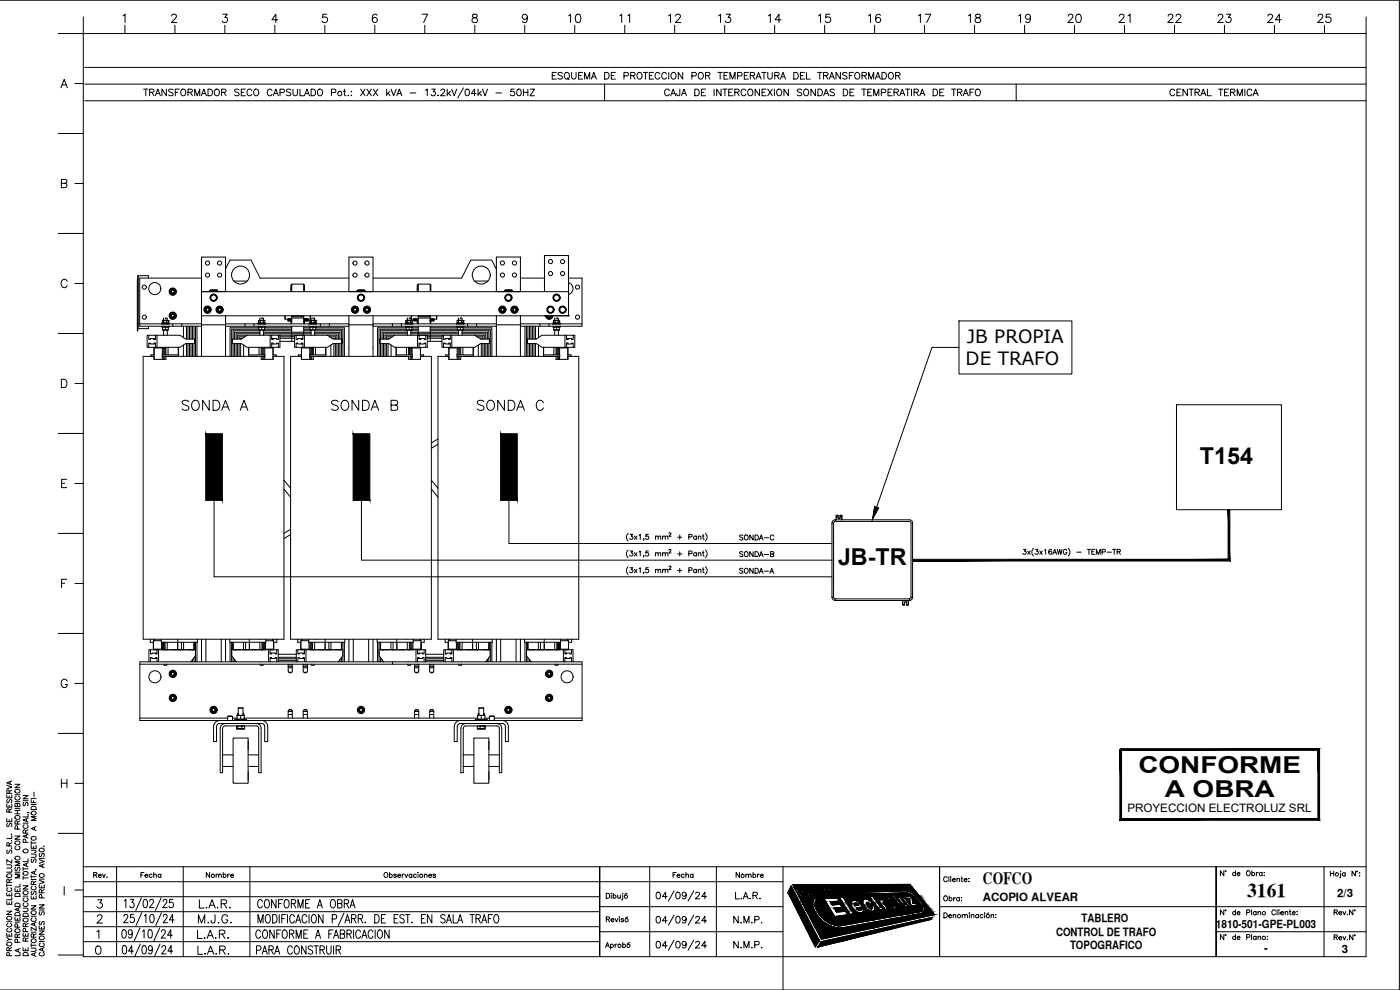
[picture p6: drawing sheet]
<svg xmlns="http://www.w3.org/2000/svg" width="420mm" height="297mm" viewBox="0 0 420 297" stroke-linecap="round" stroke-linejoin="round" font-family="sans-serif">
<defs><g id="words">
<g font-size="7">
<text x="360.1" y="139.1">T154</text>
<text x="251.5" y="169.6">JB-TR</text>
<text x="341.6" y="231.8">CONFORME</text>
<text x="349.5" y="239">A OBRA</text>
</g>
<g font-size="6.2">
<text x="53.3" y="124.2">SONDA A</text>
<text x="98.4" y="124.2">SONDA B</text>
<text x="142.2" y="124.2">SONDA C</text>
</g>
<text font-size="5.9" x="374.3" y="269.1">3161</text>
<g font-size="5.7">
<text x="169.3" y="8.1">10</text>
<text x="184.9" y="8.1">11</text>
<text x="199.3" y="8.1">12</text>
<text x="214.5" y="8.1">13</text>
<text x="229.3" y="8.1">14</text>
<text x="244.5" y="8.1">15</text>
<text x="259.3" y="8.1">16</text>
<text x="274.5" y="8.1">17</text>
<text x="289.3" y="8.1">18</text>
<text x="304.4" y="8.1">19</text>
<text x="319.3" y="8.1">20</text>
<text x="334.4" y="8.1">21</text>
<text x="349.2" y="8.1">22</text>
<text x="364.1" y="8.1">23</text>
<text x="379.2" y="8.1">24</text>
<text x="394.1" y="8.1">25</text>
<text x="76.2" y="273.8">CONFORME A OBRA</text>
</g>
<g font-size="5.5">
<text x="290.2" y="102.9">JB PROPIA</text>
<text x="289.8" y="109.6">DE TRAFO</text>
</g>
<text font-size="5.3" x="164.4" y="25">ESQUEMA DE PROTECCION POR TEMPERATURA DEL TRANSFORMADOR</text>
<text font-size="5.1" x="295" y="265.2">COFCO</text>
<text font-size="4.9" x="220.8" y="163.3">SONDA-C</text>
<g font-size="4.4">
<text x="220.8" y="173.2">SONDA-A</text>
<text x="220.8" y="168.3">SONDA-B</text>
<text x="26.8" y="264.6">Rev.</text>
<text x="40.9" y="264.6">Fecha</text>
<text x="60.7" y="264.6">Nombre</text>
<text x="200.7" y="264.6">Fecha</text>
<text x="219.8" y="264.6">Nombre</text>
</g>
<text font-size="3.5" x="338.3" y="243.8">PROYECCION ELECTROLUZ SRL</text>
<g font-size="3.4">
<text x="401.3" y="269.1">2/3</text>
<text x="295" y="270.2">ACOPIO ALVEAR</text>
<text x="316.9" y="280.8">CONTROL DE TRAFO</text>
<text x="324.5" y="276.7">TABLERO</text>
<text x="364.9" y="278.6">1810-501-GPE-PL003</text>
<text x="321.1" y="284.9">TOPOGRAFICO</text>
<text x="379.4" y="285.6">-</text>
<text x="402.7" y="285.9">3</text>
</g>
</g></defs>
<!-- layer: 0 -->
<g fill="none" stroke="#000" stroke-width=".3">
<path d="M0 .1h420v296.9h-420M25 10.1h385v276.9h-385zM25.4 25.2h384.6M25.4 30.2h384.6M25.4 20.2h384.6M181.4 25.2v5M305 25.2v5M104.7 77.1h7.3v10.4h-7.3zM149 77.1h7.2v10.4h-7.2zM41.3 83.9l-.1 15.4 .3-16.6-.2 15.9M41.5 82.7h3.1v.7M41.9 97.2h18.6"/>
<path d="M44.6 97.9v.7h-3.1M48.6 97.9v.2h1h1.1v-.2M48.7 96.2h.4M48.7 96.2v.7M48.7 96.2h1.8M48.8 98.1h1.7M48.8 98.9l.4 .1zM48.8 98.2v.7M49.1 97.2h.1M49.1 99v1.6M49.1 96.9h.1M49.1 96.2h.1"/>
<path d="M49.1 96.9h1M49.1 96.9l-.2-.1-.4 .4M49.1 96.2h1M49.1 96.9v-.7v.7M49.2 95.4l-.1 .7M49.2 99h.9M49.6 95.5h.1M49.6 95.4h.1M49.6 98.2v.7M50.1 96.9h.5M50.1 96.2h.5M50.1 99l.4-.1z"/>
<path d="M50.1 96.2v.7M50.1 96.9h.1M50.1 96.2h.1M50.1 95.4l.1 .7M50.2 97.2h.1M50.2 99v1.6M50.5 98.2v.7M50.5 96.2l.1 .7M50.6 96.9h.1M50.6 96.2h.1M50.6 96.2v.7M50.6 96.9l.1 .1"/>
<path d="M50.8 97v.2M51 87a1.01 1.01 0 0 1 1.3-.2 1.01 1.01 0 0 1 .4 1.2 1.01 1.01 0 0 1-1.3 .2 1.01 1.01 0 0 1-.4-1.2zM51 87.1v.8M51 94.3v.8M51.1 88l.7 .5M51.1 95.3l.7 .4M51.8 86.5l-.7 .5M51.8 93.8l-.7 .4M51.9 97.2v.7M51.9 86.5l.7 .5M51.9 93.8l.7 .4M51.9 86.6h.1"/>
<path d="M51.9 93.8h.1M52.6 88l-.7 .5M52.6 95.3l-.7 .4M52.7 87.1v.8M52.7 94.3v.8M54.6 97.2v.7M55.1 97.9v3.4M56 97.9v3.8M56.4 97.9v3.8M56.9 97.9v3.8M57.3 97.9v3.8M57.8 97.9v3.8"/>
<path d="M58.2 97.9v3.8M58.7 97.9v9M59.1 97.9v9M60.5 87.5h7.2v-10.4h-7.2v20.4h7.2M60.5 87.5h110.1v7.2h-110.1zM60.5 97.5v9.4M60.5 83.4h-18.6v14.5h18.6M62.3 92v.1M62.3 92a.96 .96 0 0 0-.9 1.4 .96 .96 0 0 0 1.7 .1 .96 .96 0 0 0-.7-1.5M62.3 92h.1M62.4 92v.1M62.7 87.5l.5-.4h1.8l.5 .4-.5-.4h-1.8z"/>
<path d="M62.7 87.5a2.25 2.25 0 0 1 2.8 0M63.2 87.1h.1M63.2 88.8a.93 .93 0 0 1 1.4-.2 .93 .93 0 0 1 0 1.4 .93 .93 0 0 1-1.4-.2zM63.2 88.9v.8M63.3 89.9l.7 .4M64 88.4l-.7 .4M64.2 88.4l.7 .4M64.2 90.2v.1M64.2 90.3h.1M64.9 89.9l-.7 .4M65 88.9v.8M65 87.1h.1"/>
<path d="M65.9 92v.1M65.9 92a.96 .96 0 0 0-.8 1.4 .96 .96 0 0 0 1.6 .1 .96 .96 0 0 0-.7-1.5M65.9 92h.1M66 92v.1M67.7 80.7l1.3-2.7h6.4l2.7 5.4h26.6M67.7 97.5v9.4M67.7 94.7v2.8M67.7 97.2h37M67.7 97.9h37M70.2 84.3h4M73.5 97.2v.7M76.2 97.2v.7"/>
<path d="M77.4 97.9v.2h1.1h1.1v-.2M77.6 96.9h.5M77.6 96.9h.1M77.6 96.2h.5M77.6 96.2h.1M77.6 96.9l-.2 .3M77.6 96.2v.7M77.7 98.1h1.7M77.7 98.9l.4 .1zM77.7 98.3h-8.7v8.6M77.7 98.8h-8.2v8.1M77.7 98.2v.7"/>
<path d="M78 97.2h.1M78 99.2h-8v2.5M78 99.7h-7.6v2M78 99v1.6M78.1 95.4l-.1 .7M78.1 99h.9M78.1 96.2v.7M78.1 96.9h.1M78.1 96.2h.1M78.1 96.2h.9v.7h-.9M78.5 95.5h.1M78.5 95.4h.1"/>
<path d="M78.5 98.2v.7M79 99l.4-.1zM79 95.4l.1 .7M79.1 96.9h.4M79.1 96.2h.4M79.1 96.2v.7M79.1 96.9h-.1M79.1 96.2h-.1M79.1 97.2h.1M79.1 99.2h8.4M79.1 99.7h14.2M79.1 99v1.6"/>
<path d="M79.4 98.3h8.1M79.4 98.8h8.1M79.4 98.2v.7M79.5 96.2h-1.9v.7M79.5 96.9l.2 .3M79.5 96.2v.7M85.5 94.7l.1 1.1 1.2-.2 .7 .1M85.6 94.7v1.1M86.4 95.8h1.1h-1.1v.4M86.6 95.6v.2M87 95.8v.4M87.3 85.7l.5-.5h3.1l.5 .5"/>
<path d="M87.3 97h.2M87.3 85.7h.2M87.3 86.2h.2M87.3 86.6h.2M87.3 87h.2M87.3 95.6v.2M87.3 96.3v.9M87.3 96.5h.2M87.5 95.7l-.1 .1M87.5 96.3v-1.6l3.6 .1v2.4M87.5 96.2h-1.1l1.1 .1M87.5 85.3v2.2h-.2v-1.8"/>
<path d="M87.5 96.3v.9M87.5 97.9v4.5M87.5 95h3.6M87.5 95.4h3.6M91.1 97h.3M91.1 98.3h1.9M91.1 98.8h1.9M91.1 99.2h2.2M91.1 85.7h.3M91.1 86.2h.3M91.1 86.6h.3M91.1 87h.3"/>
<path d="M91.1 85.3v2.2h.3v-1.8M91.1 96.5h.3M91.1 95.8h.2M91.1 97.9v2.7M91.3 95.8h1.2v.5h-1.2l1.2-.1M91.3 95.8h.1M91.4 96.3v.9M91.6 95.6v.2M91.9 95.8v.4M92.3 95.6v.2M92.5 95.8h-1.2v.4M92.8 97.9v.2h1.1h1.1v-.2"/>
<path d="M92.9 96.2h.5M92.9 96.2v.7M93 96.2h1.8v.7M93 98.1h1.7M93 98.9l.5 .1zM93 98.2v.7M93.1 94.7v1.1M93.2 94.7v1l-.7 .1a.95 .95 0 0 0-1.2 0M93.3 97.2h.1M93.3 99v1.6M93.4 96.9h.1M93.4 96.2h.1"/>
<path d="M93.4 96.9h.9M93.4 96.9l-.2-.1-.4 .4M93.4 96.2h.9M93.4 96.9v-.7v.7M93.4 95.4l-.1 .7M93.5 99h.8M93.9 95.5h.1M93.9 95.4h.1M93.9 98.2v.7M94.3 96.2v.7M94.3 96.9h.1M94.3 96.2h.1"/>
<path d="M94.3 96.9h.5M94.3 96.2h.5M94.3 99l.4-.1zM94.3 95.4l.1 .7M94.4 97.2h.1M94.4 99.2h8.1v2.5M94.4 99.7h7.6v2M94.4 99v1.6M94.7 98.3h8.7v8.6M94.7 98.8h8.2v8.1M94.7 98.2v.7M94.8 96.9h.1"/>
<path d="M94.8 96.2h.1M94.8 96.9l.2 .3M94.8 96.2v.7M96.1 97.2v.7M98.8 97.2v.7M104.7 97.5v9.4M104.7 94.7v2.8M104.7 97.5h7.3M106.5 92v.1M106.6 92v.1M106.9 87.5l.5-.4h1.9l.4 .4-.4-.4h-1.9zM107 87.5a2.25 2.25 0 0 1 2.7 0"/>
<path d="M107.4 87.1h.1M107.5 88.8a1.01 1.01 0 0 1 1.3-.2 1.01 1.01 0 0 1 .4 1.2 1.01 1.01 0 0 1-1.3 .3 1.01 1.01 0 0 1-.4-1.3zM107.5 88.9v.8M107.5 89.9l.8 .4M108.3 88.4l-.8 .4M108.4 88.4l.7 .4M108.4 90.2v.1M109.1 89.9l-.7 .4M109.2 88.9v.8M109.3 87.1h.1M110.1 92v.1M110.1 92a.96 .96 0 0 0-.8 1.4 .96 .96 0 0 0 1.6 .1 .96 .96 0 0 0-.6-1.5"/>
<path d="M110.1 92h.2M110.3 92v.1M112 97.5v9.4M112 94.7v2.8M112 97.2h37M112 97.9h37M117.8 97.2v.7M120.5 97.2v.7M121.7 97.9v.2h1.1h1.1v-.2M121.9 96.9h.4M121.9 96.9h.1M121.9 96.2h.4"/>
<path d="M121.9 96.2h.1M121.9 96.9l-.3 .3M121.9 96.2v.7M121.9 96.2h1.8M121.9 98.1h1.7M121.9 98.9l.4 .1zM121.9 98.3h-8.6v8.6M121.9 98.8h-8.2v8.1M121.9 98.2v.7M122.2 97.2h.1M122.2 99.2h-8v2.5M122.2 99.7h-7.5v2"/>
<path d="M122.2 99v1.6M122.3 95.4l-.1 .7M122.3 99h.9M122.3 96.2v.7M122.4 96.9h.9M122.4 96.2h.9M122.4 99h.8M122.4 96.9h.1M122.4 96.2h.1M122.8 95.5h.1M122.8 95.4h.1M122.8 98.2v.7"/>
<path d="M123.2 99l.4-.1zM123.2 95.4l.1 .7M123.3 96.2h.4M123.3 96.9v-.7v.7M123.3 97.2h.1M123.3 99.2h2.2M123.3 99.7h14.3M123.3 99v1.6M123.3 96.9h.1M123.3 96.2h.1M123.4 96.9l.5 .3M123.4 96.9h-.1"/>
<path d="M123.4 94.7l.1 1.1M123.5 95.8h.6a.95 .95 0 0 1 1.2 0M123.5 94.7v1.1M123.6 98.3h1.9M123.6 98.8h1.9M123.6 98.2v.7M123.7 96.2v.7M124.1 95.8v.5h1.2l-1.2-.1M124.1 95.8h1.2v.4M124.3 95.6v.2M124.7 95.8v.4M125.1 95.6v.2"/>
<path d="M125.2 97h.3M125.2 85.7h.3M125.2 86.2h.3M125.2 86.6h.3M125.2 87h.3M125.2 96.3v.9M125.2 96.5h.3M125.2 85.7l.5-.5h3.1l.5 .5M125.3 95.8h.1M125.3 95.8h.2M125.4 95.8h-1.3M125.5 85.3v2.2h-.3v-1.8"/>
<path d="M125.5 95h3.6M125.5 95.4h3.6M125.5 97.9v2.7M129.1 95.9v.4h1.1l-1.1-.1M129.1 97h.2M129.1 98.3h8.2M129.1 98.8h8.2M129.1 99.2h8.5M129.1 85.7h.2M129.1 86.2h.2M129.1 86.6h.2M129.1 87h.2"/>
<path d="M129.1 85.4v2.1h.2v-1.8M129.1 96.5h.2M129.1 95.8h1.1v.4M129.1 96.3v.9M129.1 97.9v4.5M129.3 95.6v.2M129.3 96.3v.9M129.6 95.8v.4M130 95.6v.2M130.2 95.8l-1.1 .1v-1.1h-3.6v2.4M131 95.8l-.8-.1a.61 .61 0 0 0-1 .1M131 94.7v1.1"/>
<path d="M131.1 94.7l-.1 1.1M137 97.9v.2M137.1 98.1h2.1M137.2 96.2h1.8l.1 .7M137.3 98.1h1.7M137.3 98.9l1.3 .1zM137.3 98.2v.7M137.6 97.2h.1M137.6 99v1.6M137.6 96.9l-.2-.1-.4 .4M137.6 96.2h-.4v.7M137.6 96.2v.7"/>
<path d="M137.6 96.9h.1M137.6 96.2h.1M137.6 96.2h.9v.7h-.9M137.7 95.4l-.1 .7M138.1 95.5h.1M138.1 95.4h.1M138.1 98.2v.7M138.6 96.9h.5M138.6 96.2h.5M138.6 99h.4M138.6 96.2v.7M138.6 96.9h.1"/>
<path d="M138.6 96.2h.1M138.6 95.4l.1 .7M138.7 97.2h.1M138.7 99.2h8v2.5M138.7 99.7h7.6v2M138.7 99v1.6M139 98.3h8.6v8.6M139 98.8h8.2v8.1M139 98.2v.7M139 99h-.4M139.1 96.9h.1M139.1 96.2h.1"/>
<path d="M139.1 96.9l.2 .3M139.1 96.2v.7M139.2 97.9v.2M140.4 97.2v.7M142.4 84.3h4M143.1 97.2v.7M149 80.8l-1.4-2.8h-6.3l-2.7 5.4h-26.6M149 97.5v9.4M149 94.7v2.8M149 97.5h7.2M150.8 92v.1M150.8 92a.96 .96 0 0 0-.9 1.4 .96 .96 0 0 0 1.7 .1 .96 .96 0 0 0-.7-1.5"/>
<path d="M150.8 92h.1M150.9 92v.1M151.2 87.5l.4-.4h1.9l.5 .4-.5-.4h-1.9zM151.2 87.5a2.25 2.25 0 0 1 2.7 0M151.6 87.1h.1M151.7 88.9v.8M151.8 89.9l.7 .4M152.5 88.4l-.7 .4M152.7 88.4l.7 .4M152.7 90.3h.1M152.7 90.2v.1M153.4 89.9l-.7 .4"/>
<path d="M153.4 88.9v.8M153.5 87.1h.1M154.4 92v.1M154.4 92a.96 .96 0 0 0-.9 1.4 .96 .96 0 0 0 1.7 .1 .96 .96 0 0 0-.7-1.5M154.4 92h.1M154.5 92v.1M156.2 97.5v9.4M156.2 94.7v2.8M156.2 97.2h18.5M156.2 83.4h7.2M157.5 97.9v9M158 97.9v9"/>
<path d="M158.4 97.9v3.8M158.9 97.9v3.8M159.3 97.9v3.8M159.8 97.9v3.8M160.3 97.9v3.8M160.7 97.9v3.8M161.6 97.9v3.4M162 97.2v.7M163.4 87.5v-10.8h7.2v10.8M163.4 94.7h.1M163.4 94.7h7.2M163.9 94.7l.1 .4"/>
<path d="M164 94.7a.86 .86 0 0 0 .8 .9 .86 .86 0 0 0 .9-.9 .95 .95 0 0 1-.7 .9 .95 .95 0 0 1-1-.4zM164 95.3l.8 .4M164.3 94.7a.5 .5 0 0 0 .5 .5 .5 .5 0 0 0 .5-.5 .5 .5 0 0 1-.5 .6 .5 .5 0 0 1-.5-.6zM164.3 92.5v.8M164.4 94.7l.4 .5 .5-.5M164.4 93.5l.7 .4M164.7 97.2v.7M165.1 92l-.7 .4M165.3 92h.1M165.3 92l.7 .4M165.6 95.3l-.7 .4M165.8 94.7l-.1 .4"/>
<path d="M165.9 97v.2M165.9 94.7a1.09 1.09 0 0 1-1.1 1.1 1.09 1.09 0 0 1-1.1-1.1M165.9 97.9v.2h1.1h1.1v-.2M166 93.5l-.7 .4M166.1 92.5v.8M166.1 96.9h.5M166.1 96.9h.1M166.1 96.2h.5M166.1 96.2h.1M166.1 96.2v.7M166.1 96.9l-.2 .1M166.1 96.2h1.8"/>
<path d="M166.2 98.1h1.7M166.2 99h.4M166.2 98.2v.7M166.2 88.9v.8M166.2 99h.3v1.6M166.2 89.9l.8 .4M166.5 97.2h.1M166.6 95.4l-.1 .7M166.6 96.9h.9M166.6 96.2h.9M166.6 99h.8M166.6 96.2v.7"/>
<path d="M166.6 99h.9M166.6 96.9h.1M166.6 96.2h.1M167 88.4l-.8 .4M167 95.5h.1M167 95.4h.1M167 98.2v.7M167.1 88.4h.1M167.2 88.4l.6 .4M167.4 99h.5M167.5 99h.4h-.3v1.6M167.5 95.4l.1 .7"/>
<path d="M167.5 96.9l.7 .3M167.5 96.2h.5v.7M167.5 96.9v-.7v.7M167.6 96.9h-.1M167.6 96.2h-.1M167.6 97.2h.1M167.8 89.9l-.7 .4M167.9 98.2v.7M167.9 88.9v.8M168 92.5v.8M168 93.5l.8 .4M168.8 92l-.8 .4"/>
<path d="M168.9 92h.1M168.9 92l.7 .4M169.6 93.5l-.7 .4M169.7 92.5v.8M170.6 94.7h.1M170.6 83.4h4.1v14.5h-18.5M170.7 84.8a1.81 1.81 0 0 1 1.3 1.8 1.81 1.81 0 0 1-1.3 1.7M287.8 96.3h33.9v15.9h-33.9zM44.6 100.6v1.3h.5v-.3h1.6M46.2 103.2v-.3h.5v1.3M46.2 106.9h-3.2v84.9h40.1v.9h-1M46.2 104.2v3.6h3.6v-.9"/>
<path d="M46.7 103.2h-1.6v-.3h-.5v1.3M46.7 100.6v1.3h-.5v-.3M47.1 100.6v3.6M48.7 106.5h4.9M48.7 104.4v3.4M49 104.4v2.1M49 106.9v.9M49.3 104.4v2.1M49.3 106.9v.9M49.6 106.5v-2.1h-3.4v2.1h-.9v.4M49.8 104.2v2.3M50.4 104.2v2.3"/>
<path d="M53.5 104.2v2.3M53.6 104.2v2.7M55.1 103.5v3.4M56 103.1v3.8M56.4 103.1v3.8M56.9 103.1v3.8M57.3 103.1v3.8M57.8 103.1v3.8M58.2 103.1v3.8M58.4 101.7v1.4v-1.4h-2.7l-1.7-1.1h-9.8v3.6h9.4M58.4 103.1h-2.7l-1.7 1.1h-.4M69.7 101.7l.1 1.4z"/>
<path d="M69.8 103.1h2.7l1.7 1.1h.4M70 103.1v3.8M70.4 103.1v3.8M70.9 103.1v3.8M71.3 103.1v3.8M71.8 103.1v3.8M72.2 103.1v3.8M72.8 101.5h-.6v.2M73.1 103.5v3.4M73.5 101.1h-1.7v.6M74.2 100.6h-2.9v1.1M74.6 104.2v2.3h4.9v.4h-30.8"/>
<path d="M74.7 104.2l-.1 2.7M77.7 104.2v2.3M78 100.1h-7.1v1.6M78.4 104.2v2.3M78.9 104.4v2.1M78.9 106.9v.9M79.1 100.1h14.2M79.2 104.4v2.1M79.2 106.9v.9M79.5 104.4v2.1M79.5 106.9v.9M81.1 100.6v3.6"/>
<path d="M81.5 103.2h1.6v-.3h.4v1.3M81.5 100.6v1.3h.5v-.3M81.9 104.2l.1 3.6h-3.6v-.9M81.9 106.9h3.3v84.9h-2.1M81.9 106.5h1v.4M82 104.4h-3.4v2.1M82 103.2v-.3h-.5v1.3M83.5 100.6v1.3h-.4v-.3h-1.6M84 100.6h-9.8l-1.7 1.1h-2.8M84 100.6h3.5M84 101.5h4.4M84 102.4h4.4"/>
<path d="M84 100.6v3.6h-9.4M87.5 100.6h3.6M88.4 101l-4.4 .1M88.9 100.6v1.3h.4v-.3h1.6M90.4 103.2v-.3h.5v1.3M90.5 106.9h-3.3v84.9h40.1v.9h-.9v2.1v-2.6h-2.4M90.5 104.2v3.6h3.5v-.9M90.9 103.2h-1.6v-.3h-.4v1.3M90.9 100.6v1.3h-.5v-.3M91.4 100.6v3.6M93 104.4v2.1M93 106.9v.9"/>
<path d="M93.2 104.4v2.1M93.2 106.9v.9M93.5 104.4v2.1M93.5 106.9v.9M93.8 106.5v-2.1h-3.3v2.1h-1v.4M94 104.2v2.3M94.4 100.1h7.2v1.6M94.7 104.2v2.3M97.7 104.2l.1 2.7M97.8 106.5h-4.9v.4h30.9v-.4h-4.9M98.3 100.6l1.7 1.1h2.7v1.4l-.1-1.4M98.3 100.6h-9.9v3.6h9.4"/>
<path d="M98.3 100.6h2.8v1.1M98.9 101.1h1.7v.6M99.3 103.5v3.4M99.6 101.5h.6v.2M100.2 103.1v3.8M100.6 103.1v3.8M101.1 103.1v3.8M101.6 103.1v3.8M102 103.1v3.8M102.5 103.1v3.8M102.6 103.1h-2.6l-1.7 1.1h-.5M114 101.7v1.4v-1.4h2.7l1.7-1.1h9.8v3.6h-9.3"/>
<path d="M114 103.1h2.7l1.7 1.1h.5M114.2 103.1v3.8M114.7 103.1v3.8M115.1 103.1v3.8M115.5 103.1v3.8M116 103.1v3.8M116.5 103.1v3.8M117 101.5h-.5v.2M117.4 103.5v3.4M117.7 101.1h-1.7v.6M118.4 100.6h-2.9v1.1M118.9 104.2v2.7"/>
<path d="M118.9 104.2v2.3M122 104.2v2.3M122.2 100.1h-7.1v1.6M122.6 104.2v2.3M122.9 106.5v-2.1h3.3v3.4h-3.6v-.9M123.1 104.4v2.1M123.1 106.9v.9M123.3 100.1h14.3M123.4 104.4v2.1M123.4 106.9v.9M123.7 104.4v2.1M123.7 106.9v.9"/>
<path d="M125.3 100.6v3.6M125.5 100.6h3.6M125.8 103.2h1.5v-.3h.5v1.3M125.8 100.6v1.3h.4v-.3M126.2 104.2v.2M126.2 106.9h3.3v84.9h-2.2M126.2 106.5h.9v.4M126.2 103.2v-.3h-.4v1.3M127.8 100.6v1.3h-.5v-.3h-1.5M128.2 101l4.5 .1M128.2 101.5h4.5M128.2 102.4h4.5"/>
<path d="M129.1 100.6h3.6M133.1 100.6v1.3h.5v-.3h1.5M134.7 103.2v-.3h.4v1.3M134.7 106.5v-2.1h3.3v2.1M134.7 106.9v.9h3.6v-.9M134.7 106.9h-3.3v84.9h40.2v.9h-1v2.1v-2.6h-2.3M134.7 106.5h-.9v.4M134.7 104.2v3.6M135.1 103.2h-1.5v-.3h-.5v1.3M135.1 100.6v1.3h-.4v-.3M135.6 100.6v3.6M137.2 104.4v2.1"/>
<path d="M137.2 106.9v.9M137.5 104.4v2.1M137.5 106.9v.9M137.8 104.4v2.1M137.8 106.9v.9M138.3 104.2v2.3M138.7 100.1h7.1v1.6M138.9 104.2v2.3M142 104.2v2.7M142 106.5h-4.9v.4h30.9v-.4h-4.9M142.5 100.6l1.7 1.1h2.7M142.5 100.6h-9.8v3.6h9.3"/>
<path d="M142.5 100.6h2.9v1.1M143.2 101.1h1.7v.6M143.6 103.5v3.4M143.9 101.5h.5v.2M144.4 103.1v3.8M144.9 103.1v3.8M145.4 103.1v3.8M145.8 103.1v3.8M146.3 103.1v3.8M146.7 103.1v3.8M146.9 103.1h-2.7l-1.7 1.1h-.5M146.9 101.7v1.4z"/>
<path d="M158.3 101.7l-.1 1.4v-1.4h2.8l1.6-1.1h9.9v3.6h-9.4M158.3 103.1h2.7l1.6 1.1h.5M158.4 103.1v3.8M158.9 103.1v3.8M159.3 103.1v3.8M159.8 103.1v3.8M160.3 103.1v3.8M160.7 103.1v3.8M161.6 103.5v3.4M163.1 104.2v2.7M163.2 104.2v2.3M166.2 104.2v2.3"/>
<path d="M166.9 106.9v.9h3.5v-.9M166.9 104.2v2.3M167.1 106.5v-2.1h3.3v2.1M167.4 104.4v2.1M167.4 106.9v.9M167.7 104.4v2.1M167.7 106.9v.9M167.9 104.4v2.1M167.9 106.9v.9M169.5 100.6v3.6M170 103.2h1.6v-.3h.4v1.3M170 100.6v1.3h.5v-.3"/>
<path d="M170.4 106.9h3.3v84.9h-2.1M170.4 106.5h1v.4M170.4 104.2v3.6M170.5 103.2v-.3h-.5v1.3M172 100.6v1.3h-.4v-.3h-1.6M287.8 104.2h-8.1l-16.6 48M131.4 133.3l-1.9 1.2M131.4 131.7l-1.9 1.2M353.1 121.4h31.5v31.5h-31.5zM64.2 150.1v23h185.5M85.2 146.8l2 2.4M85.2 144.1l2 2.4"/>
<path d="M87.2 158.8l-2 1.2M108.5 150.1v18h141.2M129.5 146.8l1.9 2.4M129.5 144.1l1.9 2.4M152.7 150.1v13h97M87.2 160.4l-2 1.2M188.5 160a1.53 1.53 0 0 0 0 2.3M188.5 165a1.53 1.53 0 0 0 0 2.3M188.5 170a1.53 1.53 0 0 0 0 2.3M189.1 160.3h.8l-.5 .6a.5 .5 0 0 1 .4 .8 .5 .5 0 0 1-.9-.1M189.1 165.3h.8l-.5 .6a.5 .5 0 0 1 .4 .8 .5 .5 0 0 1-.9-.2M189.1 170.3h.8l-.5 .6a.5 .5 0 0 1 .4 .8 .5 .5 0 0 1-.9-.2"/>
<path d="M190.4 160.8l.8 1M190.4 165.8l.8 1M190.4 170.8l.8 1M191.2 160.8l-.8 1M191.2 165.8l-.8 1M191.2 170.8l-.8 1M191.8 160.6l.4-.3v1.5M191.8 165.6l.4-.3v1.5M191.8 170.6l.4-.3v1.5M193.2 161.8l-.1 .3M193.2 166.8l-.1 .3M193.2 171.8l-.1 .3"/>
<path d="M194.6 160.3h-.7l-.1 .7a.53 .53 0 0 1 .8 0 .53 .53 0 0 1-.1 .8 .53 .53 0 0 1-.8-.2M194.6 165.3h-.7l-.1 .7a.53 .53 0 0 1 .8 0 .53 .53 0 0 1-.1 .8 .53 .53 0 0 1-.8-.3M194.6 170.3h-.7l-.1 .7a.53 .53 0 0 1 .8 0 .53 .53 0 0 1-.1 .8 .53 .53 0 0 1-.8-.3M196.7 161.1l.4-.3 .3 .1 .1 .9M196.7 166.1l.4-.3 .3 .1 .1 .9M196.7 171.1l.4-.3 .3 .1 .1 .9M196.7 160.8v1M196.7 165.8v1M196.7 170.8v1M197.5 161.1l.4-.3 .3 .1 .1 .9M197.5 166.1l.4-.3 .3 .1 .1 .9M197.5 171.1l.4-.3 .3 .1 .1 .9"/>
<path d="M198.9 161.1l.3-.3 .4 .1v.9M198.9 166.1l.3-.3 .4 .1v.9M198.9 171.1l.3-.3 .4 .1v.9M198.9 160.8v1M198.9 165.8v1M198.9 170.8v1M199.6 161.1l.4-.3 .4 .1v.9M199.6 166.1l.4-.3 .4 .1v.9M199.6 171.1l.4-.3 .4 .1v.9M200.8 160.1l.2-.2 .4 .1-.7 .9h.7M200.8 165.1l.2-.2 .4 .1-.7 .9h.7M200.8 170.1l.2-.3 .4 .3-.7 .8h.7"/>
<path d="M203.4 161.2h1.2M203.4 166.2h1.2M203.4 171.2h1.2M204 160.5v1.3M204 165.6v1.2M204 170.5v1.3M206.7 161.1l.9-.1v-.5l-.9-.2v1.5M206.7 166.1l.9-.1v-.5l-.9-.2v1.5M206.7 171.1l.9-.1v-.5l-.9-.2v1.5M209 161a.47 .47 0 0 0-.7 0 .47 .47 0 0 0 0 .7 .47 .47 0 0 0 .7-.1M209 166a.47 .47 0 0 0-.7 0 .47 .47 0 0 0 0 .7 .47 .47 0 0 0 .7-.1M209 171a.47 .47 0 0 0-.7 0 .47 .47 0 0 0 0 .7 .47 .47 0 0 0 .7-.1"/>
<path d="M209 160.8v1M209 165.8v1M209 170.8v1M209.6 161.1l.3-.3 .4 .1 .1 .9M209.6 166.1l.3-.3 .4 .1 .1 .9M209.6 171.1l.3-.3 .4 .1 .1 .9M209.6 160.8v1M209.6 165.8v1M209.6 170.8v1M210.8 160.8h.5M210.8 165.8h.5M210.8 170.8h.5"/>
<path d="M211 160.3v1.3l.4 .2M211 165.3v1.2l.4 .3M211 170.3v1.2l.4 .3M211.7 160a1.53 1.53 0 0 1 0 2.3M211.7 165a1.53 1.53 0 0 1 0 2.3M211.7 170a1.53 1.53 0 0 1 0 2.3M307.1 164.8h.8l-.4 .6a.5 .5 0 0 1 .3 .8 .5 .5 0 0 1-.8-.2M308.4 165.3l.8 1M309.2 165.3l-.8 1M310.2 164.5a1.53 1.53 0 0 0 0 2.3M310.7 164.8h.8l-.4 .6a.5 .5 0 0 1 .4 .8 .5 .5 0 0 1-.9-.2M312 165.3l.8 1"/>
<path d="M312.8 165.3l-.8 1M313.5 165.1l.3-.3v1.5M315.6 165l-.1-.1a.73 .73 0 0 0-.9 .5 .73 .73 0 0 0 .6 .9 .47 .47 0 0 0 .5-.4 .47 .47 0 0 0-.5-.5 .47 .47 0 0 0-.5 .4M316 166.3l.5-1.5 .6 1.5M316.2 165.8h.7M317.3 164.8l.4 1.5 .3-1.5 .4 1.5 .3-1.5M320.2 165.2a.6 .6 0 0 0-.9-.3 .6 .6 0 0 0-.2 .8 .53 .53 0 0 0 .5 .6 .53 .53 0 0 0 .6-.6h-.4M320.6 164.5a1.57 1.57 0 0 1 0 2.3M323.2 165.7h1.3M326.3 164.8h1M326.8 164.8v1.5M327.7 165.5h.6"/>
<path d="M328.6 164.8h-.9v1.5h.9M329 166.3v-1.5l.6 1.5 .6-1.5v1.5M330.8 165.6l.8-.1 .1-.5-.9-.2v1.5M332.3 165.7h1.2M333.9 164.8h1M334.4 164.8v1.5M335.3 165.5h.8l.2-.4-.4-.3h-.6v1.5M335.7 165.5l.6 .8M42 199.3h132.7M45.1 191.8v.9h.9v2.1h3.3v-2.1M45.1 195v1.2h.5v-.3h1.5M46.2 191.8v.4"/>
<path d="M46.4 191.8v.4M46.7 195.9v.3h.4v-1.2h11.6v1.8l-1.4 1.8M46.7 197.6v-.3h.4v1.3h44.3M46.8 195h.1M46.8 195h-2.1v3.6M47.1 197.6h-1.5v-.3h-.5v1.3M47.6 195v3.6M48.4 192.2h-2.4l.1 2.8h.7M48.4 191.8v.9h10.8v-.9M48.5 192.7v2.1M48.7 192.7v2.1M48.8 195h.1"/>
<path d="M49 192.7v2.1M49.2 199.3v.3h.6h.3v-.3M49.6 192.7v2.3M49.6 195h.1M49.7 195h.1M50.2 192.7v2.3M51.7 195h.1M52.5 195h.1M53.3 192.7v2.3M53.3 191.8l.1 3.2M53.8 195h.1M54.5 192.7v2.3"/>
<path d="M54.6 195h.1M54.7 195h.1M55.1 192.7v2.3M56.7 195h.1M57.3 198.5v.1M57.5 195h.1M57.8 195h.1M57.8 197.9v.7M58.2 192.7v2.3M58.2 195h.1M58.2 197.3v1.3M58.3 194.8v-2.1v2.3h-9.5"/>
<path d="M58.7 192.7v5.9M59.1 192.7v5.9M60.5 191.8v6.8M61.8 191.8v6.8M66.4 191.8v6.8M67.7 191.8v6.8M68.9 191.8v.9h10.9v-.9M69 192.7v5.9M69.5 192.7v5.9M69.9 192.7v2.1M70 195h.1M70 195l-.1-2.3v2.3h9.5"/>
<path d="M70 197.3v1.3M70.4 195h.1M70.4 197.9v.7M70.7 195h.1M71.5 195h.1M73.1 192.7v2.3M73.5 195h.1M73.6 195h.1M73.7 192.7v2.3M74.4 195h.1M74.8 191.8v3.2M74.9 192.7v2.3"/>
<path d="M75.6 195h.1M76.5 195h.1M78 192.7v2.3M78.1 199.3l.2 .3h.7v-.3M78.4 195h.1M78.5 195h.1M78.6 192.7v2.3M79.1 192.7v2.1M79.4 195h.1M79.4 192.7v2.1M79.7 192.7v2.1M79.8 192.2h2.3v2.6h-3.3v-2.1"/>
<path d="M80.6 195v3.6M81.1 197.6h1.5v-.3h.4v1.3M81.3 195h.1M81.3 195h2.2v3.6M81.5 195.9v.3h-.4v-1.2h-11.6v1.8l1.4 1.7M81.5 197.6v-.3h-.4v1.3M81.8 191.8v.4M82 191.8v.4M82.1 194.8v.2M83 195v1.2h-.4v-.3h-1.5M83.5 196.3h5.4M83.5 197.2h5.4"/>
<path d="M83.5 197.7h5.4M83.5 198.1h5.4M86.5 199.3v2a.62 .62 0 0 0 .6 .6 .62 .62 0 0 0 .7-.6M86.5 199.5h1.2M86.5 199.9h1.2M87.7 199.3v2M89.3 191.8v.9h1v2.1h3.3v-2.1M89.4 195v1.2h.5v-.3h1.5M90.3 194.8v.2h.8M90.4 191.8v.4M90.7 191.8v.4M90.9 195.9v.3h.5v-1.2h11.5v1.8l-1.4 1.8"/>
<path d="M90.9 197.6v-.3h.5v1.3h44.2M91 199.3v2a.62 .62 0 0 0 .6 .6 .62 .62 0 0 0 .7-.6v-2M91 199.5h1.3M91 199.9h1.3M91.1 195h-2.2v3.6M91.1 195h.1M91.4 197.6h-1.5v-.3h-.5v1.3M91.8 195v3.6M92.6 192.2h-2.3v2.6M92.6 191.8v.9h10.9v-.9M92.7 192.7v2.1M93 192.7v2.1"/>
<path d="M93 195h.1M93 195h9.5M93.3 192.7v2.1M93.4 199.3l.1 .3h.5h.3v-.3M93.8 192.7v2.3M93.9 195h.1M94 195h.1M94.4 192.7v2.3M95.9 195h.1M96.8 195h.1M97.6 192.7v2.3M97.6 191.8v3.2"/>
<path d="M98 195h.1M98.7 192.7v2.3M98.8 195h.1M99 195h.1M99.3 192.7v2.3M100.9 195h.1M101.6 198.5v.1M101.7 195h.1M102 195h.1M102 197.9v.7M102.4 192.7v2.3M102.5 195h.1"/>
<path d="M102.5 197.3v1.3M102.5 192.7v2.3M102.6 192.7l-.1 2.1M102.9 192.7v5.9M103.4 192.7v5.9M104.7 191.8v6.8M106 191.8v6.8M110.6 191.8v6.8M112 191.8v6.8M113.2 191.8v.9h10.8v-.9M113.3 192.7v5.9M113.7 192.7v5.9"/>
<path d="M114.2 194.8l-.1-2.1 .1 2.3h9.4M114.2 195h.1M114.2 197.3v1.3M114.2 192.7v2.3M114.7 195h.1M114.7 197.9v.7M114.9 195h.1M115.1 198.5v.1M115.7 195h.1M117.3 192.7v2.3M117.7 195h.1M117.8 195h.1"/>
<path d="M117.8 198.6v.7M118 192.7v2.3M118.6 195h.1M119.1 191.8v3.2M119.1 192.7v2.3M119.9 195h.1M120.7 195h.1M122.2 192.7v2.3M122.3 199.3l.2 .3h.7v-.3M122.7 195h.1M122.8 195h.1M122.9 192.7v2.3"/>
<path d="M123.1 192.7v2.1h3.3M123.4 192.7v2.1M123.6 195h.1M123.7 192.7v2.1M123.9 192.7v2.1M124.4 199.3v2a.62 .62 0 0 0 .6 .6 .62 .62 0 0 0 .7-.6v-2M124.4 199.5h1.3M124.4 199.9h1.3M124.8 195v3.6M125.3 197.6h1.5v-.3h.5v1.3M125.6 195h.1M125.6 195h2.1v3.6"/>
<path d="M125.8 195.9v.3h-.5v-1.2h-11.5v1.8l1.3 1.8M125.8 197.6v-.3h-.5v1.3M126 191.8v.4M126.2 191.8v.4M126.3 194.8v.2M127.3 195v1.2h-.5v-.3h-1.5M127.7 196.3h5.5M127.7 197.2h5.5M127.7 197.7h5.5M127.7 198.1h5.5M128.9 199.3v2a.62 .62 0 0 0 .7 .6 .62 .62 0 0 0 .6-.6v-2M128.9 199.5h1.3"/>
<path d="M128.9 199.9h1.3M133.6 191.8v.9h.9v2.1h3.3v-2.1M133.6 195v1.2h.5v-.3h1.5M134.7 191.8v.4M134.9 191.8v.4M135.1 195.9v.3h.5v-1.2h11.5v1.8l-1.3 1.7M135.1 197.6v-.3h.5v1.3h39.1v17.6h-132.7v-17.6h5.1M135.3 195h-2.1v3.6M135.3 195h.1M135.6 197.6h-1.5v-.3h-.5v1.3M136.1 195v3.6M136.9 192.2h-2.4l.1 2.8h.7"/>
<path d="M136.9 191.8v.9h10.8v-.9M137 192.7v2.1M137.2 192.7v2.1M137.3 195h.1M137.5 192.7v2.1M137.7 199.3v.3h.6h.2l.1-.3M138 192.7v2.3M138.1 195h.1M138.2 195h.1M138.7 192.7v2.3M140.2 195h.1M141 195h.1"/>
<path d="M141.8 191.8v3.2M142.3 195h.1M143 192.7v2.3M143.1 195h.1M143.2 195h.1M143.6 192.7v2.3M145.2 195h.1M146 195h.1M146.3 195h.1M146.3 197.9v.7M146.7 195h.1M146.7 192.7v2.3"/>
<path d="M146.7 197.3v1.3M146.7 194.8l.1-2.1-.1 2.3h-9.4M147.2 192.7v5.9M147.6 192.7v5.9M149 191.8v6.8M150.3 191.8v6.8M154.9 191.8v6.8M156.2 191.8v6.8M157.4 191.8v.9h10.9v-.9M157.5 192.7v5.9M158 192.7v5.9M158.4 194.8l-.1-2.1 .1 2.3h9.5"/>
<path d="M158.4 195h.1M158.4 197.3v1.3M158.5 192.7v2.3M158.9 195h.1M158.9 197.9v.7M159.2 195h.1M159.3 198.5v.1M160 195h.1M161.6 192.7v2.3M161.9 195h.1M162.1 195h.1M162.2 192.7v2.3"/>
<path d="M162.9 195h.1M163.3 191.8v3.2M164.1 195h.1M165 195h.1M166.5 192.7v2.3M166.6 199.3l.1 .3h.7l.1-.3M166.9 195h.1M167 195h.1M167.1 192.7v2.3M167.3 192.7v2.1h3.3v.2M167.6 192.7v2.1M167.9 195h.1"/>
<path d="M167.9 192.7v2.1M168.2 192.7v2.1M169.1 195v3.6M169.5 197.6h1.5v-.3h.5v1.3M169.8 195h2.2v3.6M169.8 195h.1M170 195.9v.3h-.5v-1.2h-11.5v1.8l1.4 1.8M170 197.6v-.3h-.5v1.3M170.3 191.8v.4M170.5 191.8v.4M171.5 195v1.2h-.5v-.3h-1.5M42 215.5h26.3"/>
<path d="M51 201.8v.8M51 209v.8M51.1 202.7l.7 .4M51.1 209.9l.7 .5M51.8 201.2l-.7 .4M51.8 208.4l-.7 .5M51.9 201.2h.1M51.9 208.4h.1M52 201.2l.7 .4M52 208.4l.7 .5M52 201.2v.1M52 208.5h.1"/>
<path d="M52.7 202.7l-.8 .4M52.7 209.9l-.8 .5M52.7 201.8v.8M52.7 209v.8M64 212.1v.1M64.1 212.1v.1M65.9 216.2a1.85 1.85 0 0 0-1.8 1.8v4.5h.9v-4.5a.98 .98 0 0 1 .9-.9h12.6a.91 .91 0 0 1 .9 .9v4.5h.9v-4.5a1.85 1.85 0 0 0-1.8-1.8M66.1 218.6v13.2h.7v-13.2M67.6 217.1a1.51 1.51 0 0 0-1.5 1.5M68.3 216.2l.2-1.4 1.3 .2v1.2M68.3 215h1.5M69.8 215.5h1.3"/>
<path d="M70.4 216.2v-.4h3.6v.4M71.1 218.7h.1M71.1 215.8h2.2M71.1 214.7h2.2M71.1 214.7h1.1M71.1 214.7v1M71.2 218.7l-.2-.1v-.7h2.4l-.1 .8M71.2 218.7h2.1M71.3 214.1h.2zM71.3 214.1v.5M71.4 217.9v.7h1.2M71.4 218.6l-.2 .1"/>
<path d="M71.4 217.8l-.3 .1M71.5 212.5h1.5M71.5 212.5h1.4v2.1M71.5 212.5v2.1M72.2 214.7h1.1M72.2 214.7v1M72.5 217.8l.8 .1M72.6 217.9v.7h.8M72.8 215.8h.5M73.2 214.1h-.3h.3v.5M73.3 218.7h-1.9M73.3 215.5h70.1"/>
<path d="M73.3 214.7v1M76.9 217.8h-9.3a.79 .79 0 0 0-.8 .8M76.9 217.8a.79 .79 0 0 1 .8 .8M76.9 217.1a1.51 1.51 0 0 1 1.5 1.5M77.6 218.6v13.2h.8v-13.2M86.5 213.5h1.2v2M86.5 213.5v2M86.5 200.4h1.2M86.5 214.4h1.2M86.5 213.5a.62 .62 0 0 1 .6-.7 .62 .62 0 0 1 .7 .7M86.7 213h.8M86.7 201.7h.8"/>
<path d="M91 213.5v2M91 200.4h1.3M91 214.4h1.3M91 213.5h1.3M91 213.5a.62 .62 0 0 1 .6-.7 .62 .62 0 0 1 .7 .7M91.2 213h.9M91.2 201.7h.9M92.3 213.5v2M108.2 212.1v.1M108.3 212.1v.1M124.4 213.5v2M124.4 200.4h1.3"/>
<path d="M124.4 214.4h1.3M124.4 213.5h1.3M124.4 213.5a.62 .62 0 0 1 .6-.7 .62 .62 0 0 1 .7 .7M124.6 213h.9M124.6 201.7h.9M125.7 213.5v2M128.9 213.5a.62 .62 0 0 1 .7-.7 .62 .62 0 0 1 .6 .7M128.9 213.5v2M128.9 200.4h1.3M128.9 214.4h1.3M128.9 213.5h1.3M129.1 213h.9"/>
<path d="M129.1 201.7h.9M130.2 213.5v2M138.2 216.2a1.85 1.85 0 0 0-1.9 1.8v4.5h.9v-4.5a.98 .98 0 0 1 1-.9h12.5a.91 .91 0 0 1 1 .9v4.5h.9v-4.5M138.3 218.6v13.2h.7v-13.2M139.8 217.8h9.3a.79 .79 0 0 1 .8 .8M139.8 217.1a1.51 1.51 0 0 0-1.5 1.5M139.8 217.8a.79 .79 0 0 0-.8 .8M142.6 216.2v-.4h3.7v.4M143.4 218.7l-.2-.8h2.5v.7l-.2 .1M143.4 215.8h2.1M143.4 214.7h2.1M143.4 214.7h1"/>
<path d="M143.4 214.7v1M143.4 217.8v.1M143.4 218.7h.1M143.5 214.1h.2zM143.5 214.1v.5M143.7 212.5h1.5v2.1M143.7 212.5v2.1M143.7 212.5h1.5M144.1 217.9v.7h-.9M144.2 217.8l1.3 .1M144.4 214.7h1.1M144.4 214.7v1"/>
<path d="M145.3 217.9v.7h-1.2M145.3 218.6l.2 .1M145.4 214.1h-.2h.2v.5M145.5 218.7h-2.1M145.5 218.7h.1M145.5 215.5h1.4M145.5 214.7v1M145.6 218.7h-.1M146.9 216.2l.1-1.4 1.3 .2v1.2M146.9 215h1.4M148.3 215.5h26.4M149.1 217.1a1.51 1.51 0 0 1 1.5 1.5"/>
<path d="M149.9 218.6v13.2h.7v-13.2M150.7 216.2a1.85 1.85 0 0 1 1.9 1.8M152.5 212.1v.1M152.6 212.1v.1M163.9 201.8v.8M163.9 209v.8M164 202.7l.7 .4M164 209.9l.7 .5M164.7 201.2v.1M164.7 208.5h.1M164.7 201.2l-.7 .4M164.7 208.4l-.7 .5"/>
<path d="M164.7 201.2h.1M164.7 208.4h.1M164.9 201.2l.7 .4M164.9 208.4l.7 .5M165.6 202.7l-.7 .4M165.6 209.9l-.7 .5M165.7 201.8v.8M165.7 209v.8M66.8 226.5h3.2M66.8 230h3.2M70 234.8l.1 .2h4.2l.2-.2M70.1 221.5h4.2"/>
<path d="M70.2 221.4l-.2 .4v13M74.3 221.4l.2 .2v13.2M74.5 226.5h3.1M74.5 230h3.1M74.5 222.3v2.6M74.5 231.5v2.6M139 226.5h3.2M139 230h3.2M142.2 234.8l.2 .2h4.1l.2-.2M142.4 221.5h4.1M142.4 221.4l-.2 .2v13.2M146.5 221.4l.2 .4v13"/>
<path d="M146.7 226.5h3.2M146.7 230h3.2M146.7 231.5v2.6M146.7 222.3v2.6M25 260.1h385M25 264.5h210M25 278.1h155M25 273.5h155M25 269.1h155M35 260.1v26.9M55 260.1v26.9M75 260.1v26.9"/>
<path d="M180 272h55M180 279.6h55M195 260.1v26.9M215 260.1v26.9M235 260.1v36.9M237.4 265.8l8.5 16.4-1.2 1.9-8.2-16.3zM238 265.5l35.1-.1 7.3 9-33.9 7.4zM238.8 266.6h1.4a.78 .78 0 0 1 .7 .5 .78 .78 0 0 1-.2 .9h-.6l.5 1h-.5zM239.6 266.9l.6 .1 .2 .6h-.5zM242.8 267l-.8-.1 .4 .7 .5-.2-.1-.4M243 267.9h-.4l.6 1h-.5l-1.3-2.3h1.5l.5 .6v.5l.5 .3M243 267.9l.3 .1"/>
<path d="M243.3 268l.6 .9 .5-.1-.6-.8M244.4 266.5a1.76 1.76 0 0 1 1.8 2.2 1.76 1.76 0 0 1-1.8-2.2zM244.8 266.9a1.58 1.58 0 0 1 1.1 1.5 1.58 1.58 0 0 1-1.1-1.5zM246 266.5h.5l.8 .7-.1-.7 .5-.1 .1 1.2 .6 1.1h-.5l-.5-.9zM247.3 269.6l3.9-.2 .7 1-2.8 .1 .6 1 2.4-.1 .7 .9-2.5 .2 .8 1.2 2.6-.3 .7 1.1-3.9 .5zM248.2 266.4h1.2l.3 .4h-.8l.4 .5h.6l.2 .3-.6 .1 .4 .5h.7l.2 .4h-1.2zM251.5 266.8l-.6-.5h-.5a1.97 1.97 0 0 0 1.7 2.2v-.7l-.4-.1M251.5 266.8l.1 .2M251.6 267l-.7-.3a1.39 1.39 0 0 0 .9 1.4v-.4M251.7 277.8h.1M252 269.4l1.1-.1 3.2 4.9-1.2 .2zM253.4 266.8l-.7-.5h-.4a1.97 1.97 0 0 0 1.6 2.2l.1-.8"/>
<path d="M253.4 266.8v.1l-.3 .1-.4-.4a1.39 1.39 0 0 0 1 1.5l-.1-.4h.4M253.6 266.3h.5l1.3 2h-.4zM255.1 266.3a1.63 1.63 0 0 1 1.6 2 1.63 1.63 0 0 1-1.6-2zM255.4 266.6a1.59 1.59 0 0 1 1 1.4 1.59 1.59 0 0 1-1-1.4zM255.6 270.5a2.22 2.22 0 0 1 3.2 1.1l.3 .5-2.1 .3 1 .7h.2l.2-.4 .8-.1a1.15 1.15 0 0 1-.5 1.3 1.15 1.15 0 0 1-1.4-.1 2.73 2.73 0 0 1-1.7-3.3zM256.5 266.3h.3l1.2 1-.7-1h.3l1.3 1.8-.3 .1-1.2-1 .7 1-.3 .1zM256.5 271.1l.6-.1 .6 .6-1.2 .2zM261 271.2l-.8-.5a1.55 1.55 0 0 0 1.5 1.9l-.2-.8M262 271l-1 .2M262 271l-1.3-1a1.06 1.06 0 0 0-1.4-.2 1.06 1.06 0 0 0-.3 1.4 2.99 2.99 0 0 0 3.2 2.1 1.2 1.2 0 0 0 .2-1.6l-.9 .1M263.4 269.7h.8l.3 .3 .2-.4h.2l.7 .9-.3 .1-.1 .3 1.2 1.9-.8 .1zM263.5 272.5l.6 .5h.8"/>
<path d="M263.6 272.6l-1.5-2.1h-.4l-.4-.6h.4l-.7-.9 .9-.1 .7 .9h.4l.4 .6h-.4l1.2 1.7 .6 .2 .5 .7-.5 .1M265.6 270.5v.1M266.2 269.5a2.51 2.51 0 0 1 2.9 2.9 2.51 2.51 0 0 1-2.9-2.9zM267.4 268.4l.7-.1 2.9 3.9-.7 .1zM268.6 271.6v-.3l-.2-.6-.8-.5a.55 .55 0 0 0-.9-.1 .55 .55 0 0 0 .2 .9l.3 .4 .8 .6 .5-.1 .1-.3M268.8 272.7l.8-.1 .3 .4h-.7l1.1 .4 .5 .6-.1 .4-.8-.1-.4-.5 .3-.1 .3 .3 .2-.1-1-.4-.5-.6zM269.3 269.2h.7l1.4 1.9 .6 .3 .1-.3-1.5-1.9 .7-.1 2 2.8-.6 .1-.3-.4v.3a.91 .91 0 0 1-1.4-.4zM269.4 272.5h.1M270.8 274.1l.5 .2h-.2zM271.7 269.1l1.6-.1 .5 .5 .1 1.6 .9-.1 .5 .6-1.6 .3-.6-.8-.1-1.5-.9 .1zM271.7 272.6l.2 .2M271.7 272.6l-.6-.1 .4 .6h.3l.1-.3"/>
<path d="M272 267.8l-12.8 .5-.2-.5 13-.5a7.8 7.8 0 0 1 5.5 5.6l-.3 .7-.7 .5-23.2 4.2a8.6 8.6 0 0 1-9.4-7l.1-.7 .6-1.3 .5 .2a4.5 4.5 0 0 0 1.5 5.7 8 8 0 0 0 5.1 2.6M272 267.8a7.2 7.2 0 0 1 4.8 5.3l-.6 .4-24.5 4.3M272.1 273.4h-.2l.5 .7-.4 .1-1.2-1.6 .2-.3a.84 .84 0 0 1 1.2 .8l.3 .1 .6 .8-.4 .1-.5-.6M272.1 273.4h.1M272.5 272.1h.4l1.1 1.4 .5-.1 .2 .3-.8 .1zM272.9 273.7l.6 .2-.3 .1zM274.6 273.4l.5 .2zM282 272h127.9M282 260.1v26.9M364.9 279.6h45M397.4 260.1v26.9M25 282.5h155"/>
<path d="M180 287v-26.9v26.9M246.5 282.5l33.4-7.3-.8 .7-33.7 8.3zM365 287v-26.9v26.9"/>
<circle cx="62.3" cy="78.9" r=".62"/>
<circle cx="65.9" cy="78.9" r=".62"/>
<circle cx="106.5" cy="78.9" r=".62"/>
<circle cx="110.1" cy="78.9" r=".62"/>
<circle cx="150.8" cy="78.9" r=".62"/>
<circle cx="154.4" cy="78.9" r=".62"/>
<circle cx="165.2" cy="78.5" r=".62"/>
<circle cx="168.8" cy="78.5" r=".62"/>
<circle cx="43.3" cy="86.1" r=".62"/>
<circle cx="43.3" cy="95.2" r=".62"/>
<circle cx="46.5" cy="86.6" r="1.81"/>
<circle cx="51.8" cy="94.7" r=".86"/>
<circle cx="51.8" cy="87.5" r="1.09"/>
<circle cx="51.8" cy="94.7" r="1.09"/>
<circle cx="51.8" cy="87.5" r=".86"/>
<circle cx="51.8" cy="87.5" r=".5"/>
<circle cx="51.8" cy="94.7" r=".5"/>
<circle cx="51.8" cy="87.5" r=".46"/>
<circle cx="51.8" cy="94.7" r=".46"/>
<circle cx="62.3" cy="92.9" r="1.09"/>
<circle cx="62.3" cy="92.9" r=".54"/>
<circle cx="62.3" cy="92.9" r=".71"/>
<circle cx="62.3" cy="82.5" r=".62"/>
<circle cx="62.3" cy="92.9" r=".46"/>
<circle cx="62.3" cy="92.9" r=".94"/>
<circle cx="64.1" cy="89.3" r="1.09"/>
<circle cx="64.1" cy="89.3" r=".86"/>
<circle cx="65.9" cy="92.9" r=".94"/>
<circle cx="65.9" cy="92.9" r="1.09"/>
<circle cx="65.9" cy="92.9" r=".54"/>
<circle cx="65.9" cy="92.9" r=".71"/>
<circle cx="65.9" cy="82.5" r=".62"/>
<circle cx="65.9" cy="92.9" r=".46"/>
<circle cx="72.2" cy="82.5" r="2.7"/>
<circle cx="106.5" cy="92.9" r=".94"/>
<circle cx="106.5" cy="92.9" r="1.09"/>
<circle cx="106.5" cy="92.9" r=".54"/>
<circle cx="106.5" cy="92.9" r=".71"/>
<circle cx="106.5" cy="92.9" r=".96"/>
<circle cx="106.5" cy="82.5" r=".62"/>
<circle cx="106.5" cy="92.9" r=".46"/>
<circle cx="108.3" cy="89.3" r="1.09"/>
<circle cx="108.3" cy="89.3" r=".86"/>
<circle cx="110.1" cy="92.9" r=".94"/>
<circle cx="110.1" cy="92.9" r="1.09"/>
<circle cx="110.1" cy="92.9" r=".54"/>
<circle cx="110.1" cy="92.9" r=".71"/>
<circle cx="110.1" cy="82.5" r=".62"/>
<circle cx="110.1" cy="92.9" r=".46"/>
<circle cx="144.4" cy="82.5" r="2.7"/>
<circle cx="150.8" cy="92.9" r=".94"/>
<circle cx="150.8" cy="92.9" r="1.09"/>
<circle cx="150.8" cy="92.9" r=".54"/>
<circle cx="150.8" cy="92.9" r=".71"/>
<circle cx="150.8" cy="82.5" r=".62"/>
<circle cx="150.8" cy="92.9" r=".46"/>
<circle cx="152.6" cy="89.3" r=".86"/>
<circle cx="152.6" cy="89.3" r="1.09"/>
<circle cx="154.4" cy="92.9" r=".94"/>
<circle cx="154.4" cy="92.9" r="1.09"/>
<circle cx="154.4" cy="92.9" r=".54"/>
<circle cx="154.4" cy="92.9" r=".71"/>
<circle cx="154.4" cy="82.5" r=".62"/>
<circle cx="154.4" cy="92.9" r=".46"/>
<circle cx="165.2" cy="92.9" r=".86"/>
<circle cx="165.2" cy="92.9" r="1.09"/>
<circle cx="165.2" cy="82.1" r=".62"/>
<circle cx="167" cy="89.3" r=".86"/>
<circle cx="167" cy="89.3" r="1.09"/>
<circle cx="168.8" cy="92.9" r=".86"/>
<circle cx="168.8" cy="92.9" r="1.09"/>
<circle cx="168.8" cy="82.1" r=".62"/>
<circle cx="173.3" cy="86.1" r=".62"/>
<circle cx="173.3" cy="95.2" r=".62"/>
<circle cx="46.5" cy="203.1" r="1.81"/>
<circle cx="51.9" cy="202.2" r="1.09"/>
<circle cx="51.9" cy="209.4" r="1.09"/>
<circle cx="51.9" cy="209.4" r=".86"/>
<circle cx="51.9" cy="202.2" r=".86"/>
<circle cx="51.9" cy="209.4" r=".54"/>
<circle cx="51.9" cy="202.2" r=".54"/>
<circle cx="51.9" cy="202.2" r=".5"/>
<circle cx="51.9" cy="209.4" r=".5"/>
<circle cx="51.9" cy="209.4" r=".46"/>
<circle cx="51.9" cy="202.2" r=".46"/>
<circle cx="64.1" cy="213" r=".94"/>
<circle cx="64.1" cy="213" r="1.09"/>
<circle cx="64.1" cy="213" r=".46"/>
<circle cx="64.1" cy="213" r=".96"/>
<circle cx="64.1" cy="213" r=".71"/>
<circle cx="64.1" cy="213" r=".54"/>
<circle cx="108.3" cy="213" r=".94"/>
<circle cx="108.3" cy="213" r="1.09"/>
<circle cx="108.3" cy="213" r=".46"/>
<circle cx="108.3" cy="213" r=".96"/>
<circle cx="108.3" cy="213" r=".71"/>
<circle cx="108.3" cy="213" r=".54"/>
<circle cx="152.6" cy="213" r=".94"/>
<circle cx="152.6" cy="213" r="1.09"/>
<circle cx="152.6" cy="213" r=".46"/>
<circle cx="152.6" cy="213" r=".96"/>
<circle cx="152.6" cy="213" r=".71"/>
<circle cx="152.6" cy="213" r=".54"/>
<circle cx="164.8" cy="202.2" r=".86"/>
<circle cx="164.8" cy="209.4" r=".86"/>
<circle cx="164.8" cy="202.2" r=".46"/>
<circle cx="164.8" cy="209.4" r=".46"/>
<circle cx="164.8" cy="209.4" r=".5"/>
<circle cx="164.8" cy="202.2" r=".5"/>
<circle cx="164.8" cy="209.4" r=".54"/>
<circle cx="164.8" cy="202.2" r=".54"/>
<circle cx="164.8" cy="202.2" r="1.09"/>
<circle cx="164.8" cy="209.4" r="1.09"/>
<circle cx="170.2" cy="203.1" r="1.81"/>
</g>
<g fill="#000" stroke="#000" stroke-width=".3">
<path d="M262.5 152l1.2 .4-1.9 3.6zM237.4 265.8l1.1 2h-2zM242.8 266.6h1.5zM244.7 278.4h17.6l-15.8 3.4zM248.4 268.7h19.3zM249.7 271.5h.2zM249.2 267.3h.6zM249.8 268.2h.8zM252 268.6h15.6zM252.7 266.3h2.4zM252.8 266.3h.8zM253.8 268.5h13.7z"/>
<path d="M256.2 268h.2zM256.7 270.9h.2zM258 273.2h.2zM261.3 272.7h.3zM261.9 270.5h.2zM262.5 269.8h.3zM264.6 272.3h.2zM267 271.3h1.6zM267.1 270h.2zM267.2 271.4h.1zM267.3 270h.1zM267.5 271.7h.1z"/>
<path d="M267.6 270.2h.2zM267.6 271.8h.2zM267.8 270.3h.1zM267.8 271.8h.2zM268 271.9h.2zM267.9 270.5l.2-.1zM268.2 271.9h.2zM268.2 271.9v.1zM270.4 272.3h.6zM270.8 274h.2zM271.5 273.1h.2zM271.4 272.5h.2z"/>
<path d="M271.7 271.4h.2zM271.7 271.4h.3zM271.9 267.8h.2zM271.9 273.4h.2zM272.7 269.6h.3zM238 265.5h35.2zM272.8 273.6h.4zM273.9 271h.9zM274 273.4h.5zM276.7 275.9l3.2-.7-.8 .7zM243.9 282.5h1.8l-1 1.6zM246.5 282.5h5.7l-6.6 1.6z"/>
<path d="M61.7 130.1l5 20v-20zM61.7 130.1l5 20h-5z"/>
<path d="M106 130.1l5 20v-20zM106 130.1l5 20h-5z"/>
<path d="M150.2 130.1l5 20v-20zM150.2 130.1l5 20h-5z"/>
<path d="M273.9 167.8v.5l94.7-.5zM273.9 168.3l94.7-.5 .5 .5zM368.6 152.9v14.9l.5 .5zM368.6 152.9h.5v15.4z"/>
<path d="M336.3 224.6v.5l59.7-.5zM336.3 225.1l59.7-.5-.5 .5zM396 224.6l-.5 .5 .5 21zM395.5 225.1l.5 21-.5-.5zM336.1 246.1h59.9l-.5-.5zM336.1 246.1l.5-.5h58.9zM336.1 224.9v21.2l.5-.5zM336.1 224.9h.5v20.7z"/>
<path d="M236.5 267.8l9.4 14.4-7.4-14.4zM236.5 267.8l9.4 14.4h-2.2z"/>
<path d="M238.5 266.6l1.6 2.4-1.3-2.4zM238.5 266.6l1.6 2.4h-.3z"/>
<path d="M239.6 266.9l.5 .1zM239.6 266.9l.5 .1z"/>
<path d="M239.6 267h.6zM239.6 267h.6z"/>
<path d="M239.6 267h.6zM239.6 267h.6z"/>
<path d="M239.6 267l.7 .1zM239.6 267l.7 .1z"/>
<path d="M239.6 267.1l.7 .1zM239.6 267.1l.7 .1z"/>
<path d="M239.9 267.6h.4zM239.9 267.6h.4z"/>
<path d="M239.7 267.2h.6zM239.7 267.2h.6z"/>
<path d="M239.7 267.2l.7 .1zM239.7 267.2l.7 .1z"/>
<path d="M239.7 267.3h.7zM239.7 267.3h.7z"/>
<path d="M239.8 267.3l.6 .1zM239.8 267.3l.6 .1z"/>
<path d="M239.9 267.6h.5zM239.9 267.6h.4z"/>
<path d="M239.8 267.4h.6zM239.8 267.4h.6z"/>
<path d="M239.8 267.4l.6 .1zM239.8 267.4l.6 .1z"/>
<path d="M239.9 267.5h.5zM239.9 267.5l.5 .1z"/>
<path d="M240.6 268.9h2.1zM240.6 268.9h2.1z"/>
<path d="M238.5 266.6h2.9zM238.5 266.6h2.9z"/>
<path d="M240.2 266.6h1.2zM240.2 266.6h1.2z"/>
<path d="M240.2 266.6l1.2 .1zM240.2 266.6l1.2 .1z"/>
<path d="M240.3 266.7h1.1zM240.3 266.7h1.1z"/>
<path d="M240.4 266.7h1zM240.4 266.7h1z"/>
<path d="M240.5 266.7l1 .1zM240.5 266.7l1 .1z"/>
<path d="M240.6 266.8l.9 .1zM240.6 266.8l.9 .1z"/>
<path d="M240.7 266.9l.9 .1zM240.7 266.9l.9 .1z"/>
<path d="M240.8 267l.9 .1zM240.8 267l.9 .1z"/>
<path d="M240.9 267.1l.8 .1zM240.9 267.1l.8 .1z"/>
<path d="M241 267.2l.8 .1zM241 267.2l.8 .1z"/>
<path d="M241 267.3l.9 .1zM241 267.3l.9 .1z"/>
<path d="M241.1 267.4l.8 .2zM241.1 267.4l.8 .2z"/>
<path d="M241.1 267.6l.9 .1zM241.1 267.6l.9 .1z"/>
<path d="M241.1 267.7l.9 .1zM241.1 267.7l.9 .1z"/>
<path d="M241 267.8l1.1 .1zM241 267.8l1.1 .1z"/>
<path d="M240.9 267.9h1.2zM240.8 267.9h1.3z"/>
<path d="M240.8 267.9l1.4 .1zM240.7 268h1.5z"/>
<path d="M240.1 268l2.6 .9-.5-.9zM240.1 268l2.6 .9h-2.1z"/>
<path d="M242 266.9h.6zM242 266.9h.6z"/>
<path d="M238.5 266.6h4zM238.5 266.6h4.2z"/>
<path d="M238.5 266.6h4zM238.5 266.6h2.9z"/>
<path d="M242 266.9h.6zM242 266.9h.6z"/>
<path d="M242 266.9h.7zM242 266.9h.7z"/>
<path d="M242 266.9h.7zM242 266.9h.7z"/>
<path d="M242.7 268.9h19.2zM242.7 268.9h19.2z"/>
<path d="M242.1 266.9l.7 .1zM242.1 266.9l.7 .1z"/>
<path d="M242.4 267.6h.3zM242.4 267.6h.4z"/>
<path d="M242.1 267h.7zM242.1 267h.7z"/>
<path d="M242.1 267l.8 .2-.1-.2zM242.1 267l.8 .2h-.7z"/>
<path d="M242.4 267.6h.4zM242.4 267.6h.4z"/>
<path d="M242.4 267.5h.5zM242.4 267.5l.4 .1z"/>
<path d="M242.4 267.5h.5zM242.4 267.5h.5z"/>
<path d="M242.4 267.5h.5zM242.4 267.5h.5z"/>
<path d="M242.2 267.2l.8 .1zM242.2 267.2l.8 .1z"/>
<path d="M242.3 267.4h.6zM242.3 267.4l.6 .1z"/>
<path d="M242.3 267.3h.7zM242.3 267.3h.7z"/>
<path d="M242.3 267.3l.7 .1zM242.3 267.3l.7 .1z"/>
<path d="M242.3 267.4h.7zM242.3 267.4h.7z"/>
<path d="M242.3 267.4h.7zM242.3 267.4h.6z"/>
<path d="M242.6 267.9h.5zM242.6 267.9h.5z"/>
<path d="M242.6 267.9h.6zM242.6 267.9h.6z"/>
<path d="M242.6 267.9h.6zM242.6 267.9h.6z"/>
<path d="M242.6 267.9l.7 .1zM242.6 267.9l.7 .1z"/>
<path d="M242.7 268h.6zM242.7 268h.6z"/>
<path d="M242.7 268l1.2 .8-.6-.8zM242.7 268l1.2 .8h-.7z"/>
<path d="M243.6 267.8h.9zM243.6 267.8h.9z"/>
<path d="M243.2 268.8l.7 .1zM243.2 268.8l.7 .1z"/>
<path d="M241 271.3l3.1 .7-.2-.7zM241 271.3l3.1 .7h-2.7z"/>
<path d="M240.6 270.6l3.3 .7 .1-.7zM240.6 270.6l3.3 .7h-2.9z"/>
<path d="M241.4 272l2.8 .5-.1-.5zM241.4 272l2.8 .5h-2.5z"/>
<path d="M240.4 270.1l3.6 .5 .2-.5zM240.4 270.1l3.6 .5h-3.4z"/>
<path d="M241.7 272.5l2.7 .6-.2-.6zM241.7 272.5l2.7 .6h-2.5z"/>
<path d="M243.2 266.9h1zM243.2 266.9h1z"/>
<path d="M243.2 266.9l1.1 .1zM243.2 266.9l1.1 .1z"/>
<path d="M243.1 266.7h1.2zM243.1 266.7h1.2z"/>
<path d="M243.1 266.7l1.2 .1zM243.1 266.7l1.2 .1z"/>
<path d="M243.1 266.8h1.2zM243.1 266.8l1.1 .1z"/>
<path d="M243.3 267l1 .1zM243.3 267l1 .1z"/>
<path d="M243.4 267.1h.9zM243.4 267.1h.9z"/>
<path d="M243.4 267.1l.9 .1zM243.4 267.1l.9 .1z"/>
<path d="M242.9 266.6h1.4zM242.9 266.6l1.4 .1z"/>
<path d="M243.4 267.2l.9 .1zM243.4 267.2l.9 .1z"/>
<path d="M242.7 266.6h1.6zM242.7 266.6h1.6z"/>
<path d="M242.7 266.6h1.6zM242.7 266.6h1.6zM242.8 266.6h1.5z"/>
<path d="M242.8 266.6h1.5zM242.8 266.6h1.5z"/>
<path d="M243.5 267.3l.8 .1zM243.5 267.3l.8 .1z"/>
<path d="M243.5 267.4l.9 .1zM243.5 267.4l.9 .1z"/>
<path d="M244.4 268.8h1.4zM244.4 268.8h1.4z"/>
<path d="M243.5 267.5l.9 .1zM243.5 267.5l.9 .1z"/>
<path d="M241.9 273.1l2.8 .5-.3-.5zM241.9 273.1l2.8 .5h-2.5z"/>
<path d="M238.5 266.5h5.9zM238.5 266.5l5.8 .1z"/>
<path d="M243.5 267.6h.9zM243.5 267.6h.9z"/>
<path d="M243.4 267.6l1.1 .1zM243.4 267.6l1.1 .1z"/>
<path d="M243.4 267.7l1.1 .1zM243.4 267.7l1.1 .1z"/>
<path d="M238.4 266.4h6.1zM238.4 266.4l6 .1z"/>
<path d="M243.6 267.8l1 .1zM243.6 267.8l1 .1z"/>
<path d="M240 269.3l4.2 .8 .4-.8zM240 269.3l4.2 .8h-3.8z"/>
<path d="M243.7 267.9l1 .1zM243.7 267.9l1 .1z"/>
<path d="M238.4 266.4h6.3zM238.4 266.4h6.1z"/>
<path d="M243.8 268h.9zM243.8 268h.9z"/>
<path d="M242.2 273.6l2.8 .6-.3-.6zM242.2 273.6l2.8 .6h-2.5z"/>
<path d="M243.8 268l1.1 .2zM243.8 268l1.1 .2z"/>
<path d="M244 268.2l1.1 .2-.2-.2zM244 268.2l1.1 .2h-1z"/>
<path d="M244.8 266.9h.2zM244.8 266.9h.2z"/>
<path d="M242.5 274.2l2.8 .5-.3-.5zM242.5 274.2l2.8 .5h-2.5z"/>
<path d="M244.8 266.9h.2zM244.8 266.9h.2z"/>
<path d="M244.7 266.9l.4 .1zM244.7 266.9l.4 .1z"/>
<path d="M244.1 268.4l1.2 .2zM244.1 268.4l1.2 .2h-1.1z"/>
<path d="M244.7 267h.4zM244.7 267h.4z"/>
<path d="M244.7 267h.5zM244.7 267h.5z"/>
<path d="M244.7 267l.6 .1zM244.7 267l.6 .1z"/>
<path d="M244.7 267.1l.6 .1zM244.7 267.1l.6 .1z"/>
<path d="M244.2 268.6l1.2 .1zM244.2 268.6l1.2 .1z"/>
<path d="M244.7 267.2h.7zM244.7 267.2h.7z"/>
<path d="M242.8 274.7l2.9 .5-.4-.5zM242.8 274.7l2.9 .5h-2.7z"/>
<path d="M244.7 267.2l.7 .1zM244.7 267.2l.7 .1z"/>
<path d="M244.8 267.3h.7zM244.8 267.3h.7z"/>
<path d="M244.3 268.7l1.4 .1zM244.3 268.7l1.4 .1z"/>
<path d="M244.8 267.3l.8 .1zM244.8 267.3l.8 .1z"/>
<path d="M244.8 267.4l.8 .1zM244.8 267.4l.8 .1z"/>
<path d="M244.9 267.5l.8 .1zM244.9 267.5l.8 .1z"/>
<path d="M244.9 267.6l.8 .1zM244.9 267.6l.8 .1z"/>
<path d="M244.3 268.8h1.5zM244.3 268.8h1.5z"/>
<path d="M244.9 267.7h.8zM244.9 267.7h.8z"/>
<path d="M243 275.2l3.1 .4-.4-.4zM243 275.2l3.1 .4h-2.9z"/>
<path d="M245 267.7l.8 .1zM245 267.7l.8 .1z"/>
<path d="M245 267.8l.8 .1zM245 267.8l.8 .1z"/>
<path d="M245.1 267.9l.8 .1zM245.1 267.9l.8 .1z"/>
<path d="M245.1 268h.8zM245.1 268h.8z"/>
<path d="M245.2 268l.7 .1zM245.2 268l.7 .1z"/>
<path d="M245.7 268.5h.2zM245.7 268.5h.2z"/>
<path d="M245.3 268.1l.6 .1zM245.3 268.1l.6 .1z"/>
<path d="M245.7 268.4h.2zM245.7 268.4l.2 .1z"/>
<path d="M245.3 268.2h.6zM245.3 268.2h.6z"/>
<path d="M245.4 268.2l.5 .1zM245.4 268.2l.5 .1z"/>
<path d="M245.6 268.4h.3zM245.6 268.4h.3z"/>
<path d="M245.6 268.4h.3zM245.6 268.4h.3z"/>
<path d="M245.4 268.3h.5zM245.4 268.3h.5z"/>
<path d="M245.5 268.3h.4zM245.5 268.3l.4 .1z"/>
<path d="M245.1 266.5l1 .1zM245.1 266.5l1 .1z"/>
<path d="M245.3 266.6l.9 .1zM245.3 266.6l.9 .1z"/>
<path d="M243.2 275.6l3.4 .5-.5-.5zM243.2 275.6l3.4 .5h-3.1z"/>
<path d="M245.4 266.7l1 .2zM245.4 266.7l1 .2z"/>
<path d="M245 266.5h1.4zM245 266.5h1.5z"/>
<path d="M245 266.5h1.4zM245 266.5h1z"/>
<path d="M245.7 266.9l.9 .2-.2-.2zM245.7 266.9l.9 .2h-.8z"/>
<path d="M243.5 276.1l3.5 .4-.4-.4zM243.5 276.1l3.5 .4h-3.3z"/>
<path d="M245.8 267.1l1.1 .2-.3-.2zM245.8 267.1l1.1 .2h-.9z"/>
<path d="M246 267.3l1.1 .3-.2-.3zM246 267.3l1.1 .3h-1z"/>
<path d="M243.7 276.5l3.9 .3-.6-.3zM243.7 276.5l3.9 .3h-3.7z"/>
<path d="M246.1 267.6l1.3 .2-.3-.2zM246.1 267.6l1.3 .2h-1.1z"/>
<path d="M245 266.5h2.2zM245 266.5h2.2z"/>
<path d="M246.5 266.5l.8 .7-.1-.7zM246.5 266.5l.8 .7z"/>
<path d="M245.1 269.6l2.6 .7-.4-.7zM245.1 269.6l2.6 .7h-3z"/>
<path d="M246.3 267.8h1.1zM246.3 267.8h1.1z"/>
<path d="M246.3 267.8l1.2 .2-.1-.2zM246.3 267.8l1.2 .2h-1.2z"/>
<path d="M246.3 268l1.3 .2-.1-.2zM246.3 268l1.3 .2h-1.2z"/>
<path d="M244.9 266.4h2.6zM244.9 266.4h2.8z"/>
<path d="M244.9 266.4h2.6zM244.9 266.4l2.3 .1z"/>
<path d="M243.9 276.8l4.3 .5-.6-.5zM243.9 276.8l4.3 .5h-4.1z"/>
<path d="M246.4 268.2l1.4 .2-.2-.2zM246.4 268.2l1.4 .2h-1.4z"/>
<path d="M244.7 270.3l3.2 .4-.2-.4zM244.7 270.3l3.2 .4h-3.3z"/>
<path d="M247.7 266.4h.5zM247.7 266.4h.5z"/>
<path d="M246.4 268.4l1.5 .2-.1-.2zM246.4 268.4l1.5 .2h-1.6z"/>
<path d="M246.3 268.6l1.6 .1zM246.3 268.6l1.6 .1z"/>
<path d="M244.6 270.7l3.7 .6-.4-.6zM244.6 270.7l3.7 .6h-3.7z"/>
<path d="M244.9 266.4h3.3zM244.9 266.4h3.3z"/>
<path d="M244.9 266.4h3.3zM244.9 266.4h3.3z"/>
<path d="M247.7 266.4l1.2 1.2-.7-1.2zM247.7 266.4l1.2 1.2h-1.1z"/>
<path d="M244.1 277.3l4.8 .3-.7-.3zM244.1 277.3l4.8 .3h-4.6z"/>
<path d="M244.6 271.3l4 .6-.3-.6zM244.6 271.3l4 .6h-4z"/>
<path d="M244.6 271.9l4.3 .5-.3-.5zM244.6 271.9l4.3 .5h-4.1z"/>
<path d="M244.7 266.4h4.1zM244.7 266.4h3.5z"/>
<path d="M245.1 269.5h3.8zM245.1 269.5l2.2 .1z"/>
<path d="M244.3 277.6l5.3 .3-.7-.3zM244.3 277.6l5.3 .3h-5.1z"/>
<path d="M244.8 272.4l4.4 .4-.3-.4zM244.8 272.4l4.4 .4h-4.3z"/>
<path d="M247.8 267.6l1.8 1-.7-1zM247.8 267.6l1.8 1h-1.2z"/>
<path d="M238.4 266.4h10.8zM238.4 266.4h11z"/>
<path d="M238.4 266.4h10.8zM238.4 266.4h10.4z"/>
<path d="M244.9 272.8l4.6 .6-.3-.6zM244.9 272.8l4.6 .6h-4.3z"/>
<path d="M245.2 273.4l4.6 .4-.3-.4zM245.2 273.4l4.6 .4h-4.3z"/>
<path d="M248.4 268.6h1.2zM248.4 268.6h1.2z"/>
<path d="M244.5 277.9l6.1 .3-1-.3zM244.5 277.9l6.1 .3h-6z"/>
<path d="M245.5 273.8l4.6 .5-.3-.5zM245.5 273.8l4.6 .5h-4.3z"/>
<path d="M249.8 268.2h.8zM249.8 268.2h.8z"/>
<path d="M249.2 267.3h.7zM249.2 267.3h.6z"/>
<path d="M249.9 268.2h.1zM249.8 268.2h.2z"/>
<path d="M245.8 274.3l4.5 .5-.2-.5zM245.8 274.3l4.5 .5h-4.1z"/>
<path d="M249.6 266.6l.7 .1v-.1zM249.6 266.6l.7 .1z"/>
<path d="M249.7 266.7l.6 .1zM249.7 266.7l.6 .1z"/>
<path d="M249.7 266.8h.6zM248.9 266.8h1.4z"/>
<path d="M248.9 266.8l1.4 .1zM248.9 266.8l1.4 .1z"/>
<path d="M249.5 266.4h.8zM249.5 266.4l.8 .2z"/>
<path d="M249 266.9l1.4 .2-.1-.2zM249 266.9l1.4 .2h-1.2z"/>
<path d="M246.2 274.8l4.3 .2-.2-.2zM246.2 274.8l4.3 .2h-4.1z"/>
<path d="M249.4 266.4h1zM249.4 266.4h1z"/>
<path d="M249.4 266.4h1zM249.4 266.4h.9z"/>
<path d="M238.4 266.3l12 .1zM238.4 266.3l12 .1z"/>
<path d="M249.2 267.1l1.3 .2zM249.2 267.1l1.3 .2z"/>
<path d="M249.9 267.3h.6zM249.9 267.3h.6z"/>
<path d="M249.9 267.3h.6zM249.9 267.3h.6z"/>
<path d="M238.4 266.3h12.1zM238.4 266.3h12.2z"/>
<path d="M238.4 266.3h12.1zM238.4 266.3h12z"/>
<path d="M250 267.3l.6 .3-.1-.3zM250 267.3l.6 .3h-.5z"/>
<path d="M244.9 269.4h5.6zM244.9 269.4l4 .1z"/>
<path d="M238.4 266.3h12.2zM238.4 266.3h12.2z"/>
<path d="M244.6 278.2l6.5 .2zM244.6 278.2l6.5 .2z"/>
<path d="M250.6 266.3h1.6zM250.6 266.3h1.6z"/>
<path d="M250.1 267.6h.6zM250.1 267.6h.6z"/>
<path d="M250.6 268.2h.5zM250.6 268.2h.5z"/>
<path d="M250.6 268.2h.5zM250.6 268.2h.5z"/>
<path d="M250.1 267.6l.6 .1zM249.5 267.7h1.2z"/>
<path d="M249.5 267.7l1.3 .1zM249.5 267.7l1.3 .1z"/>
<path d="M250.8 266.8h.2zM250.8 266.8h.2z"/>
<path d="M249.6 267.8l1.4 .2-.2-.2zM249.6 267.8l1.4 .2h-1.3z"/>
<path d="M250.8 266.7l.2 .1zM250.8 266.7l.2 .1z"/>
<path d="M249.7 268l1.4 .2zM249.7 268l1.4 .2h-1.3z"/>
<path d="M250.8 266.8h.3zM250.8 266.8h.3z"/>
<path d="M250.7 266.8h.4zM250.7 266.8h.4z"/>
<path d="M250.7 266.8l.5 .1zM250.7 266.8l.5 .1z"/>
<path d="M250.9 273.4l.2 .3zM250.9 273.4h2.8l-2.6 .3z"/>
<path d="M244.7 278.4h6.8zM244.7 278.4h6.8z"/>
<path d="M250.6 268.2l.7 .1zM250.6 268.2l.7 .1z"/>
<path d="M250.8 266.9h.4zM250.8 266.9h.4z"/>
<path d="M250.8 266.9l.5 .1zM250.8 266.9l.5 .1z"/>
<path d="M244.7 269.4h6.5zM244.7 269.4h5.8z"/>
<path d="M250.8 267h.5zM250.8 267h.5z"/>
<path d="M250.7 268.3l.8 .1zM250.7 268.3l.8 .1z"/>
<path d="M250.8 268.4l.9 .1zM250.8 268.4l.9 .1z"/>
<path d="M250.8 268.5l1.1 .1zM250.8 268.5l1.1 .1z"/>
<path d="M251.2 277.8h.5zM251.2 277.8h1z"/>
<path d="M251.2 267.7l.6 .2zM251.2 267.7l.6 .2z"/>
<path d="M251.3 267.9h.5zM251.3 267.9h.5z"/>
<path d="M251.3 267.9l.5 .1zM251.3 267.9l.5 .1z"/>
<path d="M251.4 268h.4zM251.4 268h.4z"/>
<path d="M251.4 268l.4 .1zM251.4 268l.4 .1z"/>
<path d="M251.6 268.1h.2zM251.6 268.1h.2z"/>
<path d="M251.6 268.1h.2zM251.6 268.1l.2 .1z"/>
<path d="M251.5 268.1h.3zM251.5 268.1h.3z"/>
<path d="M251.5 268.1h.3zM251.5 268.1h.3z"/>
<path d="M251.2 267.7h.7zM251.2 267.7h.5z"/>
<path d="M244.6 269.4h7.4zM244.6 269.4h7.4z"/>
<path d="M251.2 269.4h.8zM251.2 269.4h.8z"/>
<path d="M251.2 267.7h.8zM251.2 267.7h.9z"/>
<path d="M251.2 267.7h.8zM251.2 267.7h.7z"/>
<path d="M251.3 269.4l1.3 1-.6-1zM251.3 269.4l1.3 1h-.7z"/>
<path d="M251.1 266.5l1 .2zM251.1 266.5l1 .2z"/>
<path d="M251.3 266.7h.8zM251.3 266.7h.8z"/>
<path d="M251.4 266.7l.8 .1-.1-.1zM251.4 266.7l.8 .1z"/>
<path d="M249.6 271.4h2.5zM249.6 271.4l.3 .1z"/>
<path d="M250.9 266.4h1.3zM250.9 266.4h1.3z"/>
<path d="M251 266.4h1.2zM251 266.4l1.1 .1zM251.1 266.5h1zM251.1 266.5h1z"/>
<path d="M251.5 266.8l.7 .1zM251.5 266.8l.7 .1z"/>
<path d="M251.5 266.9h.7zM251.5 266.9h.7z"/>
<path d="M251.6 266.9l.6 .1zM251.6 266.9l.6 .1z"/>
<path d="M250.8 266.3h1.4zM250.8 266.3l1.4 .1z"/>
<path d="M251.6 267h.6zM251.3 267h.9z"/>
<path d="M250.8 267l1.4 .1zM250.8 267l1.4 .1z"/>
<path d="M250.6 266.3h1.6zM250.6 266.3h1.6z"/>
<path d="M250.8 267.1l1.5 .1zM250.8 267.1l1.5 .1z"/>
<path d="M250.8 267.2l1.5 .1zM250.8 267.2l1.5 .1z"/>
<path d="M238.3 266.2h14zM238.3 266.2l13.9 .1z"/>
<path d="M250.9 267.3h1.4zM250.9 267.3h1.4z"/>
<path d="M250.9 267.3l1.5 .1zM250.9 267.3l1.5 .1z"/>
<path d="M240 269.3h12.3zM240 269.3h12.4z"/>
<path d="M244.6 269.3h7.7zM244.6 269.3l7.4 .1z"/>
<path d="M251 267.4l1.5 .1zM251 267.4l1.5 .1z"/>
<path d="M238.3 266.2h14.2zM238.3 266.2h14z"/>
<path d="M251 267.5l1.5 .1zM251 267.5l1.5 .1z"/>
<path d="M251.1 267.6l1.5 .1zM251.1 267.6l1.5 .1z"/>
<path d="M252.6 266.7h.2zM252.6 266.7h.2z"/>
<path d="M252.1 267.7h.5zM252.1 267.7h.5z"/>
<path d="M252.1 267.7h.5zM252.1 267.7h.5z"/>
<path d="M251.9 270.4l.8 .1zM249.1 270.5l2.8-.1 .8 .1z"/>
<path d="M252.1 267.7h.5zM252.1 267.7h.5zM252.1 267.7h.5zM252.1 267.7h.5z"/>
<path d="M252.1 267.7h.5zM252.1 267.7h.5z"/>
<path d="M252.1 267.7h.5zM252.1 267.7h.5z"/>
<path d="M252.1 267.7l.6 .1zM252.1 267.7l.6 .1z"/>
<path d="M252.1 267.8h.6zM252.1 267.8h.6z"/>
<path d="M252.1 267.8l.7 .1zM252.1 267.8l.7 .1z"/>
<path d="M249.1 270.5l4.1 .9-.5-.9zM249.1 270.5l4.1 .9h-3.6z"/>
<path d="M252.6 266.7h.2zM252.6 266.7h.2z"/>
<path d="M252.2 267.9l.7 .1zM252.2 267.9l.7 .1z"/>
<path d="M252.6 266.7l.3 .1zM252.6 266.7l.3 .1z"/>
<path d="M252.2 268l.8 .1zM252.2 268l.8 .1z"/>
<path d="M251 277.7h1.9zM251 277.7l1.2 .1z"/>
<path d="M252.6 266.8h.3zM252.6 266.8h.3z"/>
<path d="M252.6 266.8l.4 .1zM252.6 266.8l.4 .1z"/>
<path d="M252.2 268.1l.8 .1zM252.2 268.1l.8 .1z"/>
<path d="M252.6 266.9h.4zM252.6 266.9h.4z"/>
<path d="M252.6 266.9l.5 .1zM252.6 266.9l.5 .1z"/>
<path d="M252.2 268.2l1 .1zM252.2 268.2l1 .1z"/>
<path d="M252.6 267h.5zM252.6 267h.5z"/>
<path d="M252.6 267h.5zM252.6 267h.5z"/>
<path d="M239.9 269.3h13.2zM239.9 269.3h12.5z"/>
<path d="M250.7 277.7h2.5zM250.7 277.7h2.2z"/>
<path d="M252.2 268.3h1.1zM252.2 268.3h1.1z"/>
<path d="M252.1 271.4l1.8 .9-.7-.9zM252.1 271.4l1.8 .9h-1.1z"/>
<path d="M252.2 268.3l1.2 .1zM252.2 268.3l1.2 .1z"/>
<path d="M252.2 268.4h1.3zM252.2 268.4h1.3z"/>
<path d="M252.2 268.4l1.3 .1zM252.2 268.4l1.3 .1z"/>
<path d="M252.2 268.5h1.5zM252.2 268.5h1.5z"/>
<path d="M253 267.7l.6 .1zM253 267.7l.6 .1z"/>
<path d="M253.1 267.8h.5zM253.1 267.8h.5z"/>
<path d="M252.8 266.3l.9 .2zM252.8 266.3l.9 .2z"/>
<path d="M253.2 267.8l.5 .1zM253.2 267.8l.5 .1z"/>
<path d="M253.2 267.9h.5zM253.2 267.9h.5z"/>
<path d="M253.3 267.9l.4 .1zM253.3 267.9l.4 .1z"/>
<path d="M253.4 268.1h.3zM253.4 268.1h.3z"/>
<path d="M253.4 268.1h.3zM253.4 268.1h.2z"/>
<path d="M253.3 268h.4zM253.3 268h.4z"/>
<path d="M253.4 268h.3zM253.4 268l.3 .1z"/>
<path d="M253.7 270.2h2.6zM253.7 270.2h2.6z"/>
<path d="M253 266.5l.8 .1zM253 266.5l.8 .1z"/>
<path d="M253 267.7h.8zM253 267.7h.9z"/>
<path d="M253 267.7h.8zM253 267.7h.6z"/>
<path d="M253.2 266.6l.7 .2zM253.2 266.6l.7 .2z"/>
<path d="M252.8 272.3l1.2 .2zM250.3 272.5h3.7z"/>
<path d="M253 267.7h.9zM253 267.7h.9z"/>
<path d="M253.9 267.7h.6zM253.9 267.7h.6z"/>
<path d="M253.4 266.8l.6 .1zM253.4 266.8l.6 .1z"/>
<path d="M250.3 272.5l4.2 .9-.5-.9zM250.3 272.5l4.2 .9h-3.6z"/>
<path d="M253.4 266.9h.7zM253.4 266.9h.7z"/>
<path d="M252.8 266.3h1.2zM252.8 266.3h1.3z"/>
<path d="M252.8 266.3h1.2zM252.8 266.3h.8zM252.8 266.3h.8z"/>
<path d="M254 268.4h13.5zM254 268.4h13.5z"/>
<path d="M254.1 266.3h1zM254.1 266.3h1z"/>
<path d="M253.4 266.9l.7 .1zM253.2 267h.9z"/>
<path d="M253.2 267h.9zM253.1 267h1z"/>
<path d="M252.6 267l1.6 .1zM252.6 267l1.6 .1z"/>
<path d="M252.7 267.1l1.6 .1zM252.7 267.1l1.6 .1z"/>
<path d="M252.8 267.2l1.5 .2zM252.8 267.2l1.5 .2z"/>
<path d="M252.8 267.4l1.6 .1zM252.8 267.4l1.6 .1z"/>
<path d="M252.9 267.5l1.6 .2zM252.9 267.5l1.6 .2z"/>
<path d="M253.9 267.7h.6zM253.9 267.7h.6z"/>
<path d="M253.9 267.7h.6zM253.9 267.7h.6z"/>
<path d="M253.7 273.4l1.4 1-.6-1zM253.7 273.4l1.4 1h-.7z"/>
<path d="M253.9 267.7h.7zM253.9 267.7h.7z"/>
<path d="M253.9 267.7h.7zM253.9 267.7h.7z"/>
<path d="M254 267.7h.6zM254 267.7h.6z"/>
<path d="M254 267.7h.6zM254 267.7h.6z"/>
<path d="M254 267.7h.6zM254 267.7h.6z"/>
<path d="M254 267.7l.7 .2zM254 267.7l.7 .2h-.7z"/>
<path d="M249.9 277.4l3.3 .3 1.5-.3zM249.9 277.4l3.3 .3h-2.5z"/>
<path d="M254 267.9l.8 .2-.1-.2zM254 267.9l.8 .2h-.7z"/>
<path d="M254.1 268.1l.8 .2zM254.1 268.1l.8 .2h-.8z"/>
<path d="M254.2 266.5l.7 .2v-.2zM254.2 266.5l.7 .2z"/>
<path d="M254.3 266.7l.7 .2-.1-.2zM254.3 266.7l.7 .2z"/>
<path d="M254.4 266.9l.6 .1v-.1zM254.4 266.9l.6 .1z"/>
<path d="M254.1 268.3h.9zM254.1 268.3h.9z"/>
<path d="M254.1 268.3h.9zM254.1 268.3h.9z"/>
<path d="M254.1 266.4h.9zM254.1 266.4l.8 .1z"/>
<path d="M254.6 267l.5 .3-.1-.3zM254.6 267l.5 .3z"/>
<path d="M254.1 266.3h1zM254.1 266.3l.9 .1z"/>
<path d="M254.7 267.3l.5 .1zM254.7 267.3l.5 .1z"/>
<path d="M252.6 266.2l2.6 .1zM252.6 266.2l2.6 .1z"/>
<path d="M252.6 266.3h2.6zM252.6 266.3h2.5zM252.7 266.3h2.4z"/>
<path d="M254.8 267.4l.5 .3zM254.8 267.4l.5 .3z"/>
<path d="M252.5 266.2h2.8zM252.5 266.2h2.7z"/>
<path d="M255.3 266.2h18.5zM255.3 266.2h18.5z"/>
<path d="M252.5 266.2h2.8zM252.5 266.2h2.8z"/>
<path d="M255.3 266.7h.4zM255.3 266.7h.4z"/>
<path d="M255 267.7l.5 .2zM255 267.7l.5 .2z"/>
<path d="M254.3 271.1l1.1 .3v-.3zM254.3 271.1l1.1 .3h-.9z"/>
<path d="M254.5 271.4l1 .4-.1-.4zM254.5 271.4l1 .4h-.8z"/>
<path d="M254.1 270.8l1.3 .3 .1-.3zM254.1 270.8l1.3 .3h-1.1z"/>
<path d="M255.1 267.9l.6 .1zM255.1 267.9l.6 .1z"/>
<path d="M255.4 266.6h.2zM255.4 266.6h.2z"/>
<path d="M254.7 271.8l1 .3-.2-.3zM254.7 271.8l1 .3h-.8z"/>
<path d="M255.4 266.6h.2zM255.3 266.6h.3z"/>
<path d="M255.3 266.6l.4 .1zM255.3 266.6l.4 .1z"/>
<path d="M253.9 270.6l1.6 .2 .1-.2zM253.9 270.6l1.6 .2h-1.4z"/>
<path d="M255.2 268l.6 .1zM255.2 268l.6 .1z"/>
<path d="M254.9 272.1l1 .4-.2-.4zM254.9 272.1l1 .4h-.7z"/>
<path d="M255.3 266.7h.5zM255.3 266.7h.5z"/>
<path d="M255.3 266.7l.5 .1zM255.3 266.7l.5 .1z"/>
<path d="M255.3 266.8l.6 .1zM255.3 266.8l.6 .1z"/>
<path d="M253.8 270.3l1.8 .3 .2-.3zM253.8 270.3l1.8 .3h-1.7z"/>
<path d="M255.3 268.1l.7 .2zM255.3 268.1l.7 .2z"/>
<path d="M255.4 266.9h.5zM255.4 266.9h.5z"/>
<path d="M255.2 272.5l.9 .3-.2-.3zM255.2 272.5l.9 .3h-.7z"/>
<path d="M255.4 266.9l.6 .1zM255.4 266.9l.6 .1z"/>
<path d="M255.4 267h.6zM255.4 267h.6z"/>
<path d="M255.4 267l.7 .1zM255.4 267l.7 .1z"/>
<path d="M253.7 270.2h2.3zM253.7 270.2l2.1 .1z"/>
<path d="M255.4 268.3h.6zM255.4 268.3h.6z"/>
<path d="M255.4 268.3h.6zM255.3 268.3h.7z"/>
<path d="M255.3 268.3h.8zM255 268.3h1.1z"/>
<path d="M254.1 268.3h2.1zM254.1 268.3h2.1z"/>
<path d="M255.5 267.1h.6zM255.5 267.1h.6z"/>
<path d="M255.5 267.1l.7 .1zM255.5 267.1l.7 .1z"/>
<path d="M255.4 272.8l1 .3-.3-.3zM255.4 272.8l1 .3h-.8z"/>
<path d="M255.5 267.2l.7 .1zM255.5 267.2l.7 .1z"/>
<path d="M255.5 267.3l.7 .1zM255.5 267.3l.7 .1z"/>
<path d="M254 268.3l2.3 .1zM254 268.3l2.3 .1z"/>
<path d="M255.6 267.4h.7zM255.6 267.4h.7z"/>
<path d="M255.6 267.4l.7 .1zM255.6 267.4l.7 .1z"/>
<path d="M253.7 270.2h2.6zM253.7 270.2h2.3z"/>
<path d="M249.1 277.1l5.6 .3 1.6-.3zM249.1 277.1l5.6 .3h-4.8z"/>
<path d="M255.7 267.5l.6 .1zM255.7 267.5l.6 .1z"/>
<path d="M255.7 267.6l.7 .1zM255.7 267.6l.7 .1z"/>
<path d="M255.8 267.7h.6zM255.8 267.7h.6z"/>
<path d="M255.8 267.7l.6 .1zM255.8 267.7l.6 .1z"/>
<path d="M256.2 268h.2zM256.2 268h.2z"/>
<path d="M255.9 267.8h.5zM255.9 267.8h.5z"/>
<path d="M255.9 267.8l.5 .1zM255.9 267.8l.5 .1z"/>
<path d="M256.1 267.9l.3 .1zM256.1 267.9l.3 .1z"/>
<path d="M256.1 268h.3zM256.1 268h.3z"/>
<path d="M255.6 273.1l1.2 .3-.4-.3zM255.6 273.1l1.2 .3h-1z"/>
<path d="M256 267.9h.4zM256 267.9h.4z"/>
<path d="M256 267.9h.4zM256 267.9h.4z"/>
<path d="M255.7 266.3l.8 .1zM255.7 266.3l.8 .1z"/>
<path d="M255.8 266.4l.8 .1zM255.8 266.4l.8 .1z"/>
<path d="M254 268.4h2.5zM254 268.4h2.5z"/>
<path d="M256 266.5l.7 .2zM256 266.5l.7 .2z"/>
<path d="M256.2 266.7l.6 .2zM256.2 266.7l.6 .2z"/>
<path d="M255.6 266.3h1.1zM255.6 266.3h.9z"/>
<path d="M256.7 268.3h1.1zM256.7 268.3h1.1z"/>
<path d="M256.7 268.3h2.5zM256.7 268.3h2.5z"/>
<path d="M255.8 273.4l1.3 .2-.3-.2zM255.8 273.4l1.3 .2h-1.2z"/>
<path d="M255.6 266.3h1.2zM255.6 266.3h1.1z"/>
<path d="M256.3 266.9l.6 .2zM256.3 266.9l.6 .2z"/>
<path d="M256.7 270.9h.2zM256.7 270.9h.2z"/>
<path d="M256.5 267.1l.6 .2-.2-.2zM256.5 267.1l.6 .2h-.5z"/>
<path d="M256.7 270.9l.3 .1zM256.6 271h.4z"/>
<path d="M256.6 271h.5zM256.6 271h.5z"/>
<path d="M256.6 271h.6zM256.5 271h.7z"/>
<path d="M256.6 267.3l.6 .2zM256.6 267.3l.6 .2h-.5z"/>
<path d="M255.9 273.6l1.6 .2zM255.9 273.6l1.6 .2h-1.5z"/>
<path d="M256.5 271h.7zM256.5 271h.7z"/>
<path d="M256.5 271l.8 .1zM256.5 271l.8 .1z"/>
<path d="M256.7 267.5l.7 .2-.2-.2zM256.7 267.5l.7 .2h-.6z"/>
<path d="M256.5 271.1h.8zM256.5 271.1h.8z"/>
<path d="M256.5 271.1l.9 .1zM256.5 271.1l.9 .1z"/>
<path d="M256.8 267.7l.7 .2-.1-.2zM256.8 267.7l.7 .2h-.7z"/>
<path d="M256.4 271.2h1.1zM256.4 271.2h1.1z"/>
<path d="M256.4 271.2l1.1 .1zM256.4 271.2l1.1 .1z"/>
<path d="M256 273.8l1.8 .1zM256 273.8l1.8 .1z"/>
<path d="M256.8 267.9l.8 .1zM256.8 267.9l.8 .1z"/>
<path d="M256.4 271.3l1.2 .1zM256.4 271.3l1.2 .1z"/>
<path d="M256.4 271.4l1.2 .1zM256.4 271.4l1.2 .1z"/>
<path d="M256.5 271.6h1.1zM256.5 271.6l.1 .2z"/>
<path d="M256.8 268l.9 .2zM256.8 268l.9 .2z"/>
<path d="M256.8 266.3h.8zM256.8 266.3h.5z"/>
<path d="M256.4 271.5h1.2zM256.4 271.5h1.2z"/>
<path d="M256.4 271.5l1.3 .1zM256.4 271.5l1.3 .1z"/>
<path d="M256.8 268.2l1 .1zM256.8 268.2l1 .1z"/>
<path d="M256.5 271.6h1.2zM256.5 271.6h1.1z"/>
<path d="M256.1 273.9l2.1 .1zM256.1 273.9l2.1 .1z"/>
<path d="M256.9 266.3l1.1 1zM256.9 266.3h.4l.7 1z"/>
<path d="M248.5 276.8l7.8 .3 1.9-.3zM248.5 276.8l7.8 .3h-7.2z"/>
<path d="M257.9 273.2h.3zM257.9 273.2h.3z"/>
<path d="M257.8 273.1h.5zM257.8 273.1l.4 .1z"/>
<path d="M257.8 273.1h.5zM257.8 273.1h.5z"/>
<path d="M257.6 273h.8zM257.6 273l.7 .1z"/>
<path d="M257.6 273h.8zM257.6 273h.8z"/>
<path d="M257.2 272.7l1.2 .1zM257.2 272.7l1.2 .1z"/>
<path d="M257.3 272.8l1.1 .1zM257.3 272.8l1.1 .1z"/>
<path d="M257.4 272.9h1zM257.4 272.9h1z"/>
<path d="M257.5 272.9h.9zM257.5 272.9l.9 .1z"/>
<path d="M257.4 267.2l1.2 1zM257.4 267.2l1.2 1h-.5z"/>
<path d="M257.7 270.6h1.2zM257.7 270.6h1.2z"/>
<path d="M257.8 270.6l1.1 .2v-.2zM257.8 270.6l1.1 .2z"/>
<path d="M257.2 270.3l1.7 .1zM257.2 270.3l1.7 .1z"/>
<path d="M257.3 270.4l1.6 .2v-.2zM257.3 270.4l1.6 .2z"/>
<path d="M258 270.8l.9 .1zM258 270.8l.9 .1z"/>
<path d="M258.2 270.9l.8 .2zM258.2 270.9l.8 .2z"/>
<path d="M258.7 267.8l.4 .3-.1-.3zM258.7 267.8l.4 .3h-.2z"/>
<path d="M257 270.2h2zM257 270.2l1.9 .1z"/>
<path d="M258.3 271.1l.7 .2v-.2zM258.3 271.1l.7 .2z"/>
<path d="M259 273.7h10.8zM259 273.7h10.8z"/>
<path d="M256.3 270.2h2.7zM256.3 270.2h2.7z"/>
<path d="M256.6 270.2h2.4zM256.6 270.2h2.4z"/>
<path d="M253.6 270.1h5.4zM253.6 270.1l5.4 .1z"/>
<path d="M258.5 271.3l.6 .1zM258.5 271.3l.6 .1z"/>
<path d="M258.6 271.4l.6 .2-.1-.2zM258.6 271.4l.6 .2z"/>
<path d="M258.9 268.1l.3 .1zM258.6 268.2h.6z"/>
<path d="M258.1 268.2h1.1zM258.1 268.2h1.1z"/>
<path d="M258.1 268.2l1.1 .1zM257.8 268.3h1.4z"/>
<path d="M253.5 269.9l5.5 .2 .2-.2zM253.5 269.9l5.5 .2h-5.4z"/>
<path d="M258.8 271.6l.5 .2zM258.8 271.6l.5 .2z"/>
<path d="M257.8 268.3h1.4zM257.8 268.3h1.4z"/>
<path d="M256.7 268.3h2.5zM256.7 268.3h2.5z"/>
<path d="M257.1 272.6h2.1zM257.1 272.6l1.3 .1z"/>
<path d="M258.9 271.8l.5 .2-.1-.2zM258.9 271.8l.5 .2h-.4z"/>
<path d="M253.4 269.8h6zM253.4 269.8l5.8 .1z"/>
<path d="M259 272l.5 .1zM259 272l.5 .1z"/>
<path d="M259.1 272.1l.6 .2zM257.6 272.3l1.5-.2 .6 .2z"/>
<path d="M253.4 269.7h6.3zM253.4 269.7h6.3z"/>
<path d="M253.4 269.7h6.3zM253.4 269.7l6 .1z"/>
<path d="M257.6 272.3l2.2 .1zM257 272.4h2.8z"/>
<path d="M257 272.4l2.9 .2-.1-.2zM257 272.4l2.9 .2h-2.8z"/>
<path d="M257.1 272.6h2.9zM257.1 272.6h2.9z"/>
<path d="M259.2 272.6h.8zM259.2 272.6h.8z"/>
<path d="M259.2 272.6l1.1 .3-.3-.3zM259.2 272.6l1.1 .3h-1.1z"/>
<path d="M260.1 271.2h2.5zM260.1 271.2h2.5z"/>
<path d="M260.2 270.8h.2zM260.2 270.8h.2zM260.2 270.8h.2z"/>
<path d="M260.3 271.7h2.1zM260.3 271.7h2.1z"/>
<path d="M259.2 272.9l1.2 .1zM259.2 272.9l1.2 .1z"/>
<path d="M260.2 270.8h.3zM260.2 270.8h.3zM260.1 270.8h.4zM260.1 270.8h.4z"/>
<path d="M259.2 273l1.5 .1zM259.2 273l1.5 .1h-1.5z"/>
<path d="M247.9 276.3l10.3 .5 2.2-.5zM247.9 276.3l10.3 .5h-9.7z"/>
<path d="M260.1 270.8l.5 .1zM260.1 270.8l.5 .1z"/>
<path d="M260.1 270.9h.6zM260.1 270.9h.6z"/>
<path d="M260.1 270.9l.7 .1zM260.1 270.9l.7 .1z"/>
<path d="M259.2 273.1l1.7 .1zM259.2 273.1l1.7 .1z"/>
<path d="M260.1 271h.7zM260.1 271h.7z"/>
<path d="M260.1 271l.8 .2zM260.1 271l.8 .2z"/>
<path d="M259.2 273.2l1.8 .1zM259.2 273.2l1.8 .1z"/>
<path d="M260.1 271.2h.9zM260.1 271.2h.9z"/>
<path d="M239.8 269l21.4 .3-.2-.3zM239.8 269l21.4 .3h-21.3z"/>
<path d="M259.2 273.3l2.2 .1zM259.2 273.3l2.2 .1z"/>
<path d="M253.1 269.3h8.1zM253.1 269.3h8.1z"/>
<path d="M253.2 269.3l8.3 .4-.3-.4zM253.2 269.3l8.3 .4h-8.1z"/>
<path d="M260.6 269.9h.7zM260.6 269.9h.7z"/>
<path d="M260.7 269.9l.7 .3-.1-.3zM260.7 269.9l.7 .3z"/>
<path d="M261 270.2l.6 .2-.2-.2zM261 270.2l.6 .2z"/>
<path d="M260.4 271.8l1.1 .1zM260.4 271.8l1.1 .1z"/>
<path d="M259.2 273.4h2.3zM259.2 273.4h2.3z"/>
<path d="M259.2 273.4l2.5 .1zM259.2 273.4l2.5 .1z"/>
<path d="M239.8 269h21.7zM239.8 269h21.2z"/>
<path d="M260.4 271.9l1.2 .1zM260.4 271.9l1.2 .1z"/>
<path d="M259.7 269.7h1.8zM259.7 269.7h1.8z"/>
<path d="M259.7 269.7h1.9zM259.7 269.7h1.9z"/>
<path d="M260 269.7l1.6 .1zM260 269.7l1.6 .1z"/>
<path d="M260.5 272l1.1 .1zM260.5 272l1.1 .1z"/>
<path d="M260.3 269.8l1.4 .1zM260.3 269.8l1.4 .1z"/>
<path d="M261.4 270.4l.3 .1zM261.4 270.4l.3 .1z"/>
<path d="M260.6 272.1l1 .1zM260.6 272.1l1 .1z"/>
<path d="M260.7 272.2h1zM260.7 272.2h1z"/>
<path d="M261.3 272.6h.3zM261.3 272.6l.3 .1z"/>
<path d="M260.5 269.9h1.2zM260.5 269.9h.8z"/>
<path d="M260.7 272.2l1 .1zM260.7 272.2l1 .1z"/>
<path d="M261.2 272.6h.5zM261.2 272.6h.4z"/>
<path d="M261.2 272.6h.5zM261.2 272.6h.5z"/>
<path d="M260.8 272.3l.9 .1zM260.8 272.3l.9 .1z"/>
<path d="M260.9 272.4h.8zM260.9 272.4h.8z"/>
<path d="M261 272.4l.7 .1zM261 272.4l.7 .1z"/>
<path d="M261 272.5h.7zM261 272.5l.7 .1z"/>
<path d="M240.6 268.9h21.3zM240.6 268.9l20.9 .1z"/>
<path d="M261.9 270.5h.2zM261.7 270.5h.4z"/>
<path d="M261.5 270.5l.8 .2zM261.5 270.5l.8 .2z"/>
<path d="M260.3 271.7h1.9zM260.3 271.7l1.2 .1z"/>
<path d="M261.7 270.7l.8 .3-.2-.3zM261.7 270.7l.8 .3h-.5z"/>
<path d="M262.4 271.7h.6zM262.4 271.7h.6z"/>
<path d="M260.3 271.7h2.1zM260.3 271.7h1.9z"/>
<path d="M247.4 276l13 .3 2-.3zM247.4 276l13 .3h-12.5z"/>
<path d="M252.8 278.3h9.7zM252.1 278.4h10.2z"/>
<path d="M262 271l.6 .2zM261.2 271.2h1.4z"/>
<path d="M261.2 271.2h1.4zM261 271.2h1.6z"/>
<path d="M260.1 271.2l2.6 .1-.1-.1zM260.1 271.2l2.6 .1h-2.6z"/>
<path d="M260.1 271.3l2.7 .2-.1-.2zM260.1 271.3l2.7 .2h-2.6z"/>
<path d="M253.3 278.3h9.5zM252.8 278.3h9.7z"/>
<path d="M260.2 271.5l2.8 .2-.2-.2zM260.2 271.5l2.8 .2h-2.7z"/>
<path d="M262.4 271.7l.8 .3-.2-.3zM262.4 271.7l.8 .3h-.7z"/>
<path d="M262.5 269.8h.5zM262.5 269.8h.3z"/>
<path d="M262.5 272l1 .4-.3-.4zM262.5 272l1 .4h-.9z"/>
<path d="M262.5 269.7l.9 .1zM262.5 269.7l.9 .1z"/>
<path d="M263 269.8h.4zM263 269.8h.4z"/>
<path d="M263 269.8l.8 .6-.4-.6zM263 269.8l.8 .6h-.4z"/>
<path d="M262.6 272.4l.9 .1zM262.6 272.4l.9 .1z"/>
<path d="M262.6 272.5l1.1 .2-.2-.2zM262.6 272.5l1.1 .2h-1.1zM262.6 272.7h1.1zM262.6 272.7h1.1z"/>
<path d="M262.6 272.7l1.3 .1zM262.6 272.7l1.3 .1h-1.3z"/>
<path d="M263.4 270.4h.5zM263 270.4h.9z"/>
<path d="M263 270.4l2.1 1.7-1.2-1.7zM263 270.4l2.1 1.7h-.9z"/>
<path d="M262.6 272.8l1.5 .2zM262.6 272.8l1.5 .2z"/>
<path d="M262.5 273h1.6zM262.5 273h1.6z"/>
<path d="M262.5 273h1.8zM262.5 273h1.8z"/>
<path d="M262.4 269.7h1.8zM262.4 269.7h1z"/>
<path d="M262.5 273l2 .1zM262.5 273l2 .1z"/>
<path d="M247 275.6l15.4 .4 2-.4zM247 275.6l15.4 .4h-15z"/>
<path d="M264.4 269.9l.1 .1zM264.4 269.9l.1 .1z"/>
<path d="M264.3 269.8h.2zM264.3 269.8l.2 .1z"/>
<path d="M262.5 273.1h2.1zM262.5 273.1h2.1z"/>
<path d="M264.3 269.7h.3zM264.3 269.7l.2 .1z"/>
<path d="M264.2 269.7h.4zM264.2 269.7h.4z"/>
<path d="M262.4 269.6h2.2zM262.4 269.6l2.2 .1z"/>
<path d="M262.4 269.6h2.3zM262.4 269.6h2.2z"/>
<path d="M262.4 269.6h2.4zM262.4 269.6h2.3z"/>
<path d="M262.3 269.5h2.5zM262.3 269.5h2.6z"/>
<path d="M262.3 269.5h2.5zM262.3 269.5l2.5 .1z"/>
<path d="M264.9 269.5h1.2zM264.9 269.5h1.2z"/>
<path d="M264.2 272.1l.9 .1zM264.2 272.1l.9 .1z"/>
<path d="M264.3 272.2l.9 .1zM264.3 272.2l.9 .1z"/>
<path d="M264.4 272.3h.8zM264.4 272.3h.8z"/>
<path d="M264.5 272.3h.7zM264.5 272.3h.7z"/>
<path d="M264.5 272.3h.7zM264.5 272.3h.7z"/>
<path d="M264.8 272.3l.8 .6-.4-.6zM264.8 272.3l.8 .6h-.4z"/>
<path d="M265.3 270.6h.3zM265.3 270.6h.3z"/>
<path d="M265.3 270.6h.3zM265.3 270.6h.3z"/>
<path d="M265.4 270.5h.1zM265.3 270.5h.2z"/>
<path d="M265.3 270.5l.3 .1zM265.3 270.5l.3 .1z"/>
<path d="M265.6 270.6h.5zM265.6 270.6h.5z"/>
<path d="M265.6 270.6h.5zM265.6 270.6h.5z"/>
<path d="M265.3 270.6h.3zM265.3 270.6h.3z"/>
<path d="M265.6 270.6h.5zM265.6 270.6h.5z"/>
<path d="M265.6 270.5h.5zM265.6 270.5h.5z"/>
<path d="M265.6 270.5h.5zM265.6 270.5h.5z"/>
<path d="M265.6 270.5h.5zM265.6 270.5h.5z"/>
<path d="M265.6 270.5h.5zM265.6 270.5h.5z"/>
<path d="M265.3 270.1l.7 .3v-.3zM265.3 270.1l.7 .3h-.5z"/>
<path d="M265.2 269.9l.8 .2v-.2zM265.2 269.9l.8 .2h-.7z"/>
<path d="M265 269.6l1 .3v-.3zM265 269.6l1 .3h-.8z"/>
<path d="M265.5 270.4l.6 .1zM265.5 270.4l.6 .1zM265.6 270.5h.5zM265.6 270.5h.5z"/>
<path d="M265.6 270.5h.5zM265.6 270.5h.5z"/>
<path d="M264.9 269.6h1.2zM264.9 269.6h1.2z"/>
<path d="M264.9 269.6h1.2zM264.9 269.6h1.1z"/>
<path d="M265.6 270.5h.5zM265.6 270.5h.5z"/>
<path d="M265.6 270.5l.5 .1zM265.6 270.5l.5 .1z"/>
<path d="M265.6 270.6h.5zM265.6 270.6h.5z"/>
<path d="M265.3 270.6h.8zM265.3 270.6h.8z"/>
<path d="M265.3 270.6h.8zM265.2 270.6h.9z"/>
<path d="M264.9 269.5h1.2zM264.9 269.5h1.2z"/>
<path d="M264.9 269.5l1.2 .1zM264.9 269.5l1.2 .1z"/>
<path d="M265.2 270.6h.9zM265.2 270.6h.9z"/>
<path d="M264.9 269.5h1.2zM264.9 269.5h1.2z"/>
<path d="M264.9 269.5h1.2zM264.9 269.5h1.2z"/>
<path d="M265.2 270.6l.9 .1zM265.2 270.6l.9 .1zM265.2 270.7h.9zM265.2 270.7h.9z"/>
<path d="M265.2 270.7l1 .1zM265.2 270.7l1 .1z"/>
<path d="M262.3 269.5h3.9zM262.3 269.5h3.8z"/>
<path d="M265.1 270.8h1.1zM265.1 270.8h1.1z"/>
<path d="M265.1 270.8l1.2 .1zM265.1 270.8l1.2 .1z"/>
<path d="M265.1 270.9l1.2 .1zM265.1 270.9l1.2 .1z"/>
<path d="M265.2 271h1.1zM265.2 271h1.1z"/>
<path d="M265.2 271l1.3 .3-.2-.3zM265.2 271l1.3 .3h-1.1z"/>
<path d="M262.2 269.4h4.1zM262.2 269.4l4 .1z"/>
<path d="M265.4 271.3l1.4 .3-.3-.3zM265.4 271.3l1.4 .3h-1.2z"/>
<path d="M262.2 269.3h4.4zM262.2 269.3l4.1 .1z"/>
<path d="M265.6 271.6l1.5 .3-.3-.3zM265.6 271.6l1.5 .3h-1.3z"/>
<path d="M246.6 275.2l17.8 .4 2.4-.4zM246.6 275.2l17.8 .4h-17.4z"/>
<path d="M266.9 270h.4zM266.9 270h.4z"/>
<path d="M265.8 271.9l1.6 .2-.3-.2zM265.8 271.9l1.6 .2h-1.4z"/>
<path d="M266.7 270h.6zM266.7 270h.6z"/>
<path d="M267.3 271.4h1.3zM267.3 271.4h1.3z"/>
<path d="M266 272.1l1.7 .2-.3-.2zM266 272.1l1.7 .2h-1.6z"/>
<path d="M256.6 268.4h10.8zM256.5 268.4h10.9z"/>
<path d="M266.7 270l.7 .1zM266.7 270l.7 .1z"/>
<path d="M266.7 270.1h.7zM266.6 270.1h.8z"/>
<path d="M256.5 268.4h11zM256.5 268.4h11z"/>
<path d="M254 268.4l13.5 .1zM254 268.4l13.5 .1z"/>
<path d="M254 268.5h13.5zM253.8 268.5h13.7zM253.7 268.5h13.8z"/>
<path d="M252.1 268.5h15.5zM252.1 268.5h15.5z"/>
<path d="M252.1 268.5l15.5 .1zM252 268.6h15.6zM251.9 268.6h15.7z"/>
<path d="M250.8 268.6h16.8zM250.8 268.6h16.8z"/>
<path d="M266.6 270.1h1zM266.6 270.1h1z"/>
<path d="M266.6 270.1l1 .1zM266.6 270.1l1 .1z"/>
<path d="M250.8 268.6h16.8zM249.6 268.6h18z"/>
<path d="M248.4 268.6l19.3 .1zM248.4 268.6l19.3 .1zM247.9 268.7h19.8z"/>
<path d="M246.3 268.7h21.4zM246.3 268.7h21.4z"/>
<path d="M246.3 268.7l21.4 .1zM246.1 268.8h21.6z"/>
<path d="M266.1 272.3l1.9 .2zM266.1 272.3l1.9 .2z"/>
<path d="M256.6 268.3h11.1zM256.6 268.4h10.8zM256.6 268.4h10.8zM256.6 268.4h10.8z"/>
<path d="M246.1 268.8h21.7zM246 268.8h21.8z"/>
<path d="M246 268.8h21.8zM245.8 268.8h22z"/>
<path d="M266.6 270.2l1.2 .1zM266.6 270.2l1.2 .1z"/>
<path d="M266.7 270.3h1.1zM266.6 270.3h1.2z"/>
<path d="M244.4 268.8h23.4zM244.4 268.8h23.4z"/>
<path d="M244.4 268.8l23.4 .1zM243.9 268.9h23.9z"/>
<path d="M243.2 268.9h24.6zM243.2 268.9h24.6z"/>
<path d="M243.2 268.9h24.6zM242.7 268.9h25.1z"/>
<path d="M261.9 268.9l6.2 .4-.3-.4zM261.9 268.9l6.2 .4h-5.9z"/>
<path d="M246.4 275l20.4 .2 1.1-.2zM246.4 275l20.4 .2h-20.2z"/>
<path d="M266.6 270.3l1.3 .1zM266.5 270.4h1.4z"/>
<path d="M266.5 270.4h1.4zM266.5 270.4l1.4 .1z"/>
<path d="M266.2 272.5h2.1zM266.2 272.5h2.1z"/>
<path d="M268 271.9h.4zM268 271.9h.4z"/>
<path d="M259.8 268.3h8.3zM259.2 268.3h8.5z"/>
<path d="M266.6 270.5h1.5zM266.6 270.5h1.5z"/>
<path d="M266.7 270.5h1.4zM266.7 270.5l1.4 .1z"/>
<path d="M266.6 270.6h1.5zM266.6 270.6h1.5z"/>
<path d="M266.6 269.3h1.5zM266.6 269.3h1.5z"/>
<path d="M266.8 269.3l1.4 .1zM266.8 269.3l1.4 .1z"/>
<path d="M267.1 269.4l1.2 .1zM267.1 269.4l1.2 .1z"/>
<path d="M266.7 270.7h1.7zM266.7 270.7h1.7z"/>
<path d="M266.7 270.6h1.5zM266.7 270.6l1.5 .1z"/>
<path d="M266.6 270.6h1.6zM266.6 270.6h1.6z"/>
<path d="M266.6 270.6h1.6zM266.6 270.6h1.6z"/>
<path d="M267.4 269.5l1 .2zM267.4 269.5l1 .2z"/>
<path d="M266.3 272.5l2.2 .1zM266.3 272.5l2.2 .1z"/>
<path d="M266.8 270.9h1.7zM266.8 270.9h1.7z"/>
<path d="M266.8 270.8h1.5zM266.8 270.8l1.5 .1z"/>
<path d="M266.7 270.8h1.6zM266.7 270.8h1.6z"/>
<path d="M266.7 270.7h1.7zM266.7 270.7l1.6 .1z"/>
<path d="M267.7 269.7l.8 .2-.1-.2zM267.7 269.7l.8 .2z"/>
<path d="M266.9 271l1.7 .1zM266.9 271l1.7 .1z"/>
<path d="M266.9 271h1.5zM266.9 271h1.5z"/>
<path d="M266.8 271h1.6zM266.8 271h1.6z"/>
<path d="M266.8 270.9h1.7zM266.8 270.9l1.6 .1z"/>
<path d="M267 271.2l1.6 .1zM267 271.2l1.6 .1zM267 271.3h1.6z"/>
<path d="M268 271.8l.5 .1zM268 271.8l.5 .1z"/>
<path d="M268 271.9h.5zM268 271.9h.5z"/>
<path d="M267.1 271.2h1.4zM267.1 271.2h1.4z"/>
<path d="M267.8 271.8h.7zM267.8 271.8h.7z"/>
<path d="M268 269.9l.7 .2-.2-.2zM268 269.9l.7 .2z"/>
<path d="M266.9 271.1h1.6zM266.9 271.1l1.6 .1z"/>
<path d="M267.2 271.4h1.4zM267.2 271.4h1.4z"/>
<path d="M266.9 271.1h1.7zM266.9 271.1h1.6z"/>
<path d="M267.5 271.6l1.1 .1zM267.5 271.6l1.1 .1z"/>
<path d="M267.3 271.4l1.4 .1zM267.3 271.4l1.4 .1z"/>
<path d="M267.6 271.7h1zM267.6 271.7h1z"/>
<path d="M267.8 271.8h.8zM267.8 271.8h.7z"/>
<path d="M267.5 271.5h1.1zM267.5 271.5l1.1 .1z"/>
<path d="M267.6 271.7h1zM267.6 271.7h1z"/>
<path d="M267.2 271.3h1.4zM267.2 271.3h1.4z"/>
<path d="M267.2 271.3h1.4zM267.2 271.3l1.3 .1z"/>
<path d="M267.6 271.7h1zM267.6 271.7l1 .1z"/>
<path d="M267.3 271.5h1.4zM267.3 271.5h1.3z"/>
<path d="M268.3 270.1l.6 .3-.2-.3zM268.3 270.1l.6 .3z"/>
<path d="M265.2 272.9h3.6zM265.2 272.9h3.6z"/>
<path d="M265.2 272.9l3.6 .1zM265.2 272.9l3.6 .1z"/>
<path d="M266.4 272.8h2.4zM265.6 272.9h3.2z"/>
<path d="M266.4 272.7h2.4zM266.4 272.7l2.4 .1z"/>
<path d="M265.3 273l3.6 .1zM264.8 273.1h4.1z"/>
<path d="M264.8 273.1h4.1zM264.6 273.1h4.3z"/>
<path d="M264.6 273.1h4.3zM264.6 273.1h4.3z"/>
<path d="M262.5 273.1l6.5 .1zM262.5 273.1l6.5 .1z"/>
<path d="M268.6 270.4l.6 .3-.3-.3zM268.6 270.4l.6 .3h-.4z"/>
<path d="M266.3 272.6h2.7zM266.3 272.6l2.5 .1z"/>
<path d="M262.4 273.2l6.7 .1-.1-.1zM262.2 273.3l.2-.1 6.7 .1z"/>
<path d="M268.8 272.5h.2zM268.5 272.6h.5z"/>
<path d="M268.8 272.5h.3zM268.8 272.5h.2z"/>
<path d="M269.1 272.3h1.2zM269.1 272.3h1.2z"/>
<path d="M262.2 273.3l7 .1zM262 273.4h7.2z"/>
<path d="M268.8 270.7l.6 .3-.2-.3zM268.8 270.7l.6 .3h-.4z"/>
<path d="M268.9 272.5h.3zM268.8 272.5h.3z"/>
<path d="M268.9 272.5h.3zM268.9 272.5h.3z"/>
<path d="M262 273.4h7.2zM261.9 273.4h7.3z"/>
<path d="M261.9 273.4l7.3 .1zM261.7 273.5h7.5z"/>
<path d="M259.1 273.5h10.2zM259.1 273.5h10.2z"/>
<path d="M259.1 273.5h10.2zM259.1 273.5h10.2z"/>
<path d="M259.1 273.5l10.3 .1zM259.1 273.5l10.3 .1z"/>
<path d="M268.8 269.2l2.2 2.3-1.7-2.3zM268.8 269.2l2.2 2.3h-.6z"/>
<path d="M269 271l.6 .3-.2-.3zM269 271l.6 .3h-.5z"/>
<path d="M269.2 272.9h.2zM269.2 272.9h.2z"/>
<path d="M269.2 272.9l.3 .1zM269.2 272.9l.3 .1zM269.2 273h.3zM269.2 273h.3z"/>
<path d="M259.1 273.6h10.5zM259.1 273.6h10.5z"/>
<path d="M269.2 273l.4 .1zM269.2 273l.4 .1z"/>
<path d="M258.9 273.8l10.7 .1zM258.7 273.9h10.9z"/>
<path d="M258.7 273.9l10.9 .1zM258.5 274h11.1z"/>
<path d="M269.1 271.3l.7 .3-.2-.3zM269.1 271.3l.7 .3h-.6z"/>
<path d="M258.5 274h11.2zM258.2 274h11.5z"/>
<path d="M256.1 274l13.7 .2-.1-.2zM256.1 274l13.7 .2h-13.5z"/>
<path d="M259 273.7h10.7zM258.9 273.8h10.6z"/>
<path d="M259 273.6h10.7zM259 273.6h10.7z"/>
<path d="M259 273.6l10.9 .1zM259 273.6l10.9 .1z"/>
<path d="M269.2 271.6l.8 .3-.2-.3zM269.2 271.6l.8 .3h-.8z"/>
<path d="M259 273.7h10.8zM259 273.7h10.7z"/>
<path d="M256.3 274.2l13.6 .1zM255.6 274.3h14.3z"/>
<path d="M259 273.7h11zM259 273.7h11z"/>
<path d="M255.6 274.3l14.5 .1zM255.1 274.4h15z"/>
<path d="M269.8 273.7l.3 .1zM269.8 273.7l.3 .1z"/>
<path d="M268.7 269.2h1.3zM268.7 269.2h.6z"/>
<path d="M269.2 271.9l1 .2-.2-.2zM269.2 271.9l1 .2h-1z"/>
<path d="M254.4 274.4h15.8zM254.4 274.4h15.8z"/>
<path d="M269.9 273.8l.3 .1zM269.9 273.8l.3 .1z"/>
<path d="M254.4 274.4l16 .1zM254.4 274.4l16 .1z"/>
<path d="M269.2 272.1l1.1 .2zM269.2 272.1l1.1 .2h-1.2z"/>
<path d="M270 273.9h.3zM270 273.9h.3z"/>
<path d="M270 273.9l.3 .1zM270 273.9l.3 .1z"/>
<path d="M270.1 274h.2zM270.1 274h.2z"/>
<path d="M268.7 269.2h2zM268.7 269.2h2z"/>
<path d="M270 269.2l2.1 1.9-1.4-1.9zM270 269.2l2.1 1.9h-.7z"/>
<path d="M270.8 274.1l.2 .2zM270.8 274.1l.2 .2h-.3z"/>
<path d="M269 272.4l1.8 .1zM269 272.4l1.8 .1z"/>
<path d="M269 272.5h1.8zM268.9 272.5h1.9z"/>
<path d="M269.2 272.5h1.6zM269.2 272.5h1.6z"/>
<path d="M269.2 272.5h1.6zM269.2 272.5h1.6z"/>
<path d="M269.4 272.5l1.4 .1zM269.4 272.5l1.4 .1z"/>
<path d="M269.5 272.6h1.3zM269.5 272.6h1.3z"/>
<path d="M269.5 272.6h1.4zM269.5 272.6h1.4z"/>
<path d="M269.6 272.6l1.5 .4-.2-.4zM269.6 272.6l1.5 .4h-1.2z"/>
<path d="M254.4 274.5h16.5zM254.4 274.5h16.5z"/>
<path d="M254.4 274.5l13.5 .5 3-.5zM250.5 275l3.9-.5 13.5 .5z"/>
<path d="M269.1 272.3h1.8zM269 272.4h1.8z"/>
<path d="M269.1 272.3h1.8zM269.1 272.3h1.8z"/>
<path d="M270.4 272.3h.6zM270.3 272.3h.6z"/>
<path d="M270.4 271.5l.9 .3-.3-.3zM270.4 271.5l.9 .3h-.7z"/>
<path d="M270.7 274.3h.3zM270.7 274.3h.3z"/>
<path d="M270.8 274h.2zM270.8 274h.3z"/>
<path d="M270.7 274.3h.4zM270.7 274.3h.4z"/>
<path d="M271.1 274h.8zM271.1 274h.8z"/>
<path d="M269.9 273l1.3 .1zM269.6 273.1h1.6z"/>
<path d="M270.7 274.4h.4zM270.4 274.5h.5z"/>
<path d="M269.3 273.1h2zM269.3 273.1h2z"/>
<path d="M270.7 272.3h.6zM270.4 272.3h.6zM270.4 272.3h.6z"/>
<path d="M269.4 273.1l1.9 .1zM269.4 273.1l1.9 .1z"/>
<path d="M269.6 273.2h1.7zM269.6 273.2h1.7z"/>
<path d="M268.7 269.1h2.6zM268.7 269.1l1.9 .1z"/>
<path d="M270.6 271.8l1 .2zM270.6 271.8l1 .2h-.8z"/>
<path d="M269.7 273.2l1.7 .1zM269.7 273.2l1.7 .1z"/>
<path d="M270.8 272.2h.5zM270.7 272.3h.6z"/>
<path d="M270.1 273.3h1.3zM270.1 273.3h1.3z"/>
<path d="M270.2 273.3l1.3 .1zM270.2 273.3l1.3 .1z"/>
<path d="M270.3 273.4l1.6 .6-.4-.6zM270.3 273.4l1.6 .6h-1.1z"/>
<path d="M270.7 274.3h.8zM270.7 274.3l.4 .1z"/>
<path d="M271.4 272.5h.3zM271.3 272.5h.4z"/>
<path d="M270.8 272l1.2 .1zM270.8 272l1.2 .1z"/>
<path d="M268.7 269.1h3zM268.7 269.1h3z"/>
<path d="M271.3 272.5h.4zM271.1 272.5h.6zM271.1 272.5h.6zM271.1 272.5h.6z"/>
<path d="M271.2 274.3h.5zM271.1 274.3h.4z"/>
<path d="M271.3 269.1l.8 .6-.4-.6zM271.3 269.1l.8 .6h-.4z"/>
<path d="M271.1 272.5l.6 .1zM271.1 272.5l.6 .1z"/>
<path d="M271.1 272.6l.8 .2-.2-.2zM271.1 272.6l.8 .2h-.6z"/>
<path d="M271.5 273.1h.3zM271.5 273.1h.2z"/>
<path d="M271.3 274.3h.5zM271.2 274.3h.5z"/>
<path d="M271.5 273.1h.3zM271.5 273.1h.3z"/>
<path d="M271.5 273.1h.3zM271.5 273.1h.3z"/>
<path d="M271.3 272.8h.6zM271.3 272.8h.6z"/>
<path d="M271.5 273.1h.4zM271.5 273.1h.3z"/>
<path d="M271.3 272.8l.6 .1zM271.3 272.8l.6 .1z"/>
<path d="M271.5 273h.4zM271.5 273l.4 .1z"/>
<path d="M270.8 274h1.1zM270.8 274h1.1z"/>
<path d="M271.4 272.9h.5zM271.4 272.9h.5z"/>
<path d="M271.4 272.9l.5 .1zM271.4 272.9l.5 .1z"/>
<path d="M271.4 273h.5zM271.4 273h.5z"/>
<path d="M271.4 273h.5zM271.4 273h.5z"/>
<path d="M271.1 274l.9 .2zM271.1 274l.9 .2z"/>
<path d="M271.2 274.2h.8zM271.2 274.2h.8z"/>
<path d="M258.3 267.3l.7 .5 13-.5zM258.3 267.3l.7 .5h-.3z"/>
<path d="M271.6 271.3h.4zM271.6 271.3l.4 .1z"/>
<path d="M271.5 271.3h.6zM271.5 271.3h.5z"/>
<path d="M271.7 269.7h.4zM271.7 269.7h.4z"/>
<path d="M271.4 271.1h.7zM271.4 271.1h.7z"/>
<path d="M271.4 271.1h.7zM271.4 271.1l.7 .2z"/>
<path d="M271.9 267.8l.4 .1zM271.3 267.9h1z"/>
<path d="M271.9 273.4h.3zM271.9 273.4h.3z"/>
<path d="M271.9 273.4h.3zM271.9 273.4h.3z"/>
<path d="M271.9 273.4h.3zM271.9 273.4h.3z"/>
<path d="M271.9 273.4l.3 .1zM271.9 273.4l.3 .1z"/>
<path d="M271.9 273.5l.8 .6-.5-.6zM271.9 273.5l.8 .6h-.3z"/>
<path d="M271.3 267.9h1.1zM270.1 267.9h2.3z"/>
<path d="M272.4 272h.3zM272.4 272h.3z"/>
<path d="M272.4 274.1h.3zM272.4 274.1h.3z"/>
<path d="M270.1 267.9l2.7 .2-.4-.2zM265.1 268.1l5-.2 2.7 .2z"/>
<path d="M271.2 274.2h1.3zM271.2 274.2l.6 .1z"/>
<path d="M270.9 272.1l1.7 .1zM270.9 272.1l1.7 .1z"/>
<path d="M272.1 274.2h.4zM272 274.2h.5z"/>
<path d="M271 272.2h1.6zM270.8 272.2h1.8z"/>
<path d="M271.3 272.2l1.3 .1zM271.3 272.2l1.3 .1z"/>
<path d="M272.4 271.6l.2 .3zM272.4 271.6l.2 .3z"/>
<path d="M272.4 271.9l.3 .1zM272.4 271.9l.3 .1z"/>
<path d="M271.4 272.3h1.3zM271.4 272.3h1.3z"/>
<path d="M271.7 272.3l1.1 .1zM271.7 272.3l1.1 .1z"/>
<path d="M272.7 274.1h.4zM272.7 274.1h.4z"/>
<path d="M270.8 272.1h2zM270.8 272.1h1.7z"/>
<path d="M271.9 272.4l1.2 .4-.3-.4zM271.9 272.4l1.2 .4h-.9z"/>
<path d="M272.1 272.1h.7zM272 272.1h.8z"/>
<path d="M265.1 268.1l8.1 .2-.4-.2zM259.9 268.3l5.2-.2 8.1 .2z"/>
<path d="M272.4 274.1h.4zM272.1 274.2h.4z"/>
<path d="M272.2 272.1h.7zM272.1 272.1h.7z"/>
<path d="M272.8 273.7l.4 .2zM272.8 273.7l.4 .2z"/>
<path d="M272.7 269.6l.3 .1zM272.2 269.7h.8z"/>
<path d="M272.2 269.7h.8zM272.1 269.7h.9z"/>
<path d="M271.7 269.7l1.4 1.4-.1-1.4zM271.7 269.7l1.4 1.4h-.3z"/>
<path d="M272.2 272.8h.9zM272.2 272.8h.9z"/>
<path d="M272.2 272.8l.9 .1zM272.2 272.8l.9 .1z"/>
<path d="M272.4 274.1h.7zM272.4 274.1h.4z"/>
<path d="M272.8 271.1l.9 .8-.6-.8zM272.8 271.1l.9 .8h-.4z"/>
<path d="M272.2 272.9h1zM272.2 272.9h1z"/>
<path d="M272.2 272.9l1 .1zM272.2 272.9l1 .1z"/>
<path d="M238 265.5l35.8 .7-.6-.7zM238 265.5l35.8 .7h-35.5z"/>
<path d="M272.2 273h1zM272.2 273h1z"/>
<path d="M268.6 269h4.6zM268.6 269h4.7z"/>
<path d="M268.6 269h4.6zM268.6 269l3.1 .1z"/>
<path d="M259.9 268.3h13.3zM259.8 268.3h13.4z"/>
<path d="M272.2 273h1zM272.2 273h1z"/>
<path d="M268.1 268.3l5.6 .3-.5-.3zM268.1 268.3l5.6 .3h-5.4z"/>
<path d="M272.2 273l1.1 .1zM272.2 273l1.1 .1z"/>
<path d="M273.3 269h.9zM273.3 269h.9z"/>
<path d="M272.2 273.1l1.1 .1zM272.2 273.1l1.1 .1z"/>
<path d="M272.4 273.2h.9zM272.4 273.2h.9z"/>
<path d="M272.4 273.2h1zM272.4 273.2h1z"/>
<path d="M272.4 273.2h1zM272.4 273.2h1z"/>
<path d="M272.5 273.2h.9zM272.5 273.2h.9z"/>
<path d="M272.5 273.2h.9zM272.5 273.2h.9z"/>
<path d="M273.4 273.8h.5zM273.4 273.8h.5z"/>
<path d="M272.5 273.2l1.2 .4-.3-.4zM272.5 273.2l1.2 .4h-.9z"/>
<path d="M273.1 274h.4zM272.7 274.1h.4z"/>
<path d="M273 274h.6zM273 274h.5z"/>
<path d="M268.3 268.6l5.8 .3-.4-.3zM268.3 268.6l5.8 .3h-5.6z"/>
<path d="M273.3 273.9h.4zM273.2 274h.4z"/>
<path d="M273.2 273.6l.7 .2-.2-.2zM273.2 273.6l.7 .2z"/>
<path d="M252.5 266.2h21.3zM252.5 266.2h21.3z"/>
<path d="M255.3 266.2l18.5 .1zM255.3 266.2l18.5 .1z"/>
<path d="M255.5 266.3h18.3zM255.5 266.3h18.3z"/>
<path d="M256.8 266.3h17.1zM256.8 266.3h17.1z"/>
<path d="M257.6 266.3l17 1-.7-1zM257.6 266.3l17 1h-16.3z"/>
<path d="M273.5 273.9h.4zM273.3 273.9h.4z"/>
<path d="M274 273.4l.2 .1zM274 273.5h.2z"/>
<path d="M268.5 268.9l5.7 .1zM268.5 268.9l5.7 .1z"/>
<path d="M273.3 269l1.1 .1zM273.3 269l1.1 .1z"/>
<path d="M273.4 273.8h.9zM273.4 273.8l.5 .1z"/>
<path d="M274 273.8h.3zM273.9 273.8h.4z"/>
<path d="M273.5 269.1l1.2 .3-.3-.3zM273.5 269.1l1.2 .3h-1z"/>
<path d="M273.9 273.4h.7zM273.9 273.4h.7z"/>
<path d="M274.5 273.4l.3 .3zM274.5 273.4l.3 .3z"/>
<path d="M272 267.3h2.6zM272 267.3h2.6z"/>
<path d="M272.2 267.3h2.4zM272.2 267.3h2.4z"/>
<path d="M272.4 267.3h2.3zM272.4 267.3h2.3z"/>
<path d="M272.5 267.3l2.4 .3-.2-.3zM272.5 267.3l2.4 .3h-1.8z"/>
<path d="M273.7 269.4l1.1 .1zM273.7 269.4l1.1 .1z"/>
<path d="M273.8 269.5l1.2 .2zM273.8 269.5l1.2 .2z"/>
<path d="M273.9 273.4h.9zM273.9 273.4h.7z"/>
<path d="M273.1 267.6l1.9 .2-.1-.2zM273.1 267.6l1.9 .2h-1.5z"/>
<path d="M273.8 269.7l1.4 .2-.2-.2zM273.8 269.7l1.4 .2h-1.4z"/>
<path d="M273.5 267.8l1.8 .3-.3-.3zM273.5 267.8l1.8 .3h-1.3z"/>
<path d="M274.3 273.8l.7-.1zM274 273.8l.7-.1z"/>
<path d="M274.7 273.7h.5zM274.7 273.7h.3z"/>
<path d="M273.8 269.9l1.7 .3-.3-.3zM273.8 269.9l1.7 .3h-1.7z"/>
<path d="M274 268.1l1.5 .3-.2-.3zM274 268.1l1.5 .3h-1.1z"/>
<path d="M275.1 273.6h.4zM274.8 273.7h.4z"/>
<path d="M273.8 270.2l1.9 .3-.2-.3zM273.8 270.2l1.9 .3h-1.8z"/>
<path d="M274.4 268.4l1.4 .3-.3-.3zM274.4 268.4l1.4 .3h-1z"/>
<path d="M273.9 270.5l2.1 .4-.3-.4zM273.9 270.5l2.1 .4h-2.1z"/>
<path d="M274.8 268.7l1.2 .3-.2-.3zM274.8 268.7l1.2 .3h-.9z"/>
<path d="M273.9 270.9l2.1 .1zM273.9 270.9l2.1 .1z"/>
<path d="M275.1 269l1.1 .2-.2-.2zM275.1 269l1.1 .2h-.8z"/>
<path d="M274.8 271l1.5 .3-.3-.3zM274.8 271l1.5 .3h-1.3z"/>
<path d="M275.4 269.2l1.1 .3-.3-.3zM275.4 269.2l1.1 .3h-.8z"/>
<path d="M275 273.5h1.2zM275 273.5l.5 .1z"/>
<path d="M275 271.3l1.4 .3-.1-.3zM275 271.3l1.4 .3h-1.1z"/>
<path d="M275.7 269.5l1 .4-.2-.4zM275.7 269.5l1 .4h-.8z"/>
<path d="M275.3 271.6h1.2zM275.3 271.6h1.2z"/>
<path d="M275.3 271.6l1.3 .3-.1-.3zM273.7 271.9l1.6-.3 1.3 .3z"/>
<path d="M274.9 273.4h1.6zM274.9 273.4l1.3 .1z"/>
<path d="M273.3 271.9h3.3zM273.3 271.9h3.3z"/>
<path d="M273.3 271.9h3.3zM273 271.9h3.6z"/>
<path d="M274.9 273.4h1.7zM274.9 273.4h1.6z"/>
<path d="M273 271.9l3.6 .1zM272.7 272h3.9z"/>
<path d="M272.7 272h3.9zM272.7 272h3.9z"/>
<path d="M272.4 272h4.2zM272.4 272h4.2z"/>
<path d="M274.9 273.4h1.7zM274.9 273.4h1.7z"/>
<path d="M272.4 272l4.2 .1zM272.2 272.1h4.4z"/>
<path d="M272.9 272.1h3.7zM272.9 272.1h3.7z"/>
<path d="M272.9 272.1l3.8 .2-.1-.2zM272.9 272.1l3.8 .2h-3.6z"/>
<path d="M274.8 273.4h1.8zM274.8 273.4h1.8z"/>
<path d="M273.9 273.3h2.8zM273.9 273.3l2.7 .1z"/>
<path d="M275.9 269.9l1.1 .3-.3-.3zM275.9 269.9l1.1 .3h-.8z"/>
<path d="M273.1 272.3l3.7 .3-.1-.3zM273.1 272.3l3.7 .3h-3.5z"/>
<path d="M273.9 273.3h2.8zM273.9 273.3h2.8z"/>
<path d="M273.3 272.6l3.6 .3-.1-.3zM273.3 272.6l3.6 .3h-3.3z"/>
<path d="M273.7 273.1h3.1zM273.7 273.1l3 .2z"/>
<path d="M273.6 272.9l3.2 .2 .1-.2zM273.6 272.9l3.2 .2h-3.1z"/>
<path d="M276.2 270.2l1.1 .3-.3-.3zM276.2 270.2l1.1 .3h-.8z"/>
<path d="M276.5 270.5l1.1 .5-.3-.5zM276.5 270.5l1.1 .5h-.8z"/>
<path d="M276.8 271l1.1 .3-.3-.3zM276.8 271l1.1 .3h-.9z"/>
<path d="M277 271.3l1.2 .4-.3-.4zM277 271.3l1.2 .4h-1z"/>
<path d="M277.2 271.7l1.3 .4-.3-.4zM277.2 271.7l1.3 .4h-1.2z"/>
<path d="M277.3 272.1l1.5 .3-.3-.3zM277.3 272.1l1.5 .3h-1.4z"/>
<path d="M277.4 272.4l1.8 .5-.4-.5zM277.4 272.4l1.8 .5h-1.7z"/>
<path d="M252.2 282.5l26.9-6.6h-2.4zM246.5 282.5l30.2-6.6-24.5 6.6z"/>
<path d="M277.5 272.9l2 .4-.3-.4zM277.5 272.9l2 .4h-2.1z"/>
<path d="M277.4 273.3l2.4 .3-.3-.3zM277.4 273.3l2.4 .3h-2.6z"/>
<path d="M277.2 273.6l2.6 .1zM277.2 273.6l2.6 .1z"/>
<path d="M277.1 273.7l2.9 .1zM277.1 273.7l2.9 .1h-3z"/>
<path d="M277 273.8l3 .1zM276.8 273.9h3.2z"/>
<path d="M276.8 273.9l3.3 .1zM276.7 274h3.4z"/>
<path d="M276.7 274l3.4 .1zM276.5 274.1h3.6z"/>
<path d="M276.5 274.1l3.9 .3-.3-.3zM274.4 274.4l2.1-.3 3.9 .3z"/>
<path d="M262.8 278.3l17.6-3.9h-6zM253.3 278.3l21.1-3.9-11.6 3.9z"/>
<path d="M243.7 282.2l2 .3 .2-.3zM243.7 282.2l2 .3h-1.8z"/>
<path d="M246.5 282.5l-1.1 1.6h.2zM245.4 284.1h.2z"/>
</g>
<!-- layer: AM_5 -->
<g fill="none" stroke="#000" stroke-width=".3">
<path d="M249.7 156.9v22.3M249.7 156.9h.5v22.3h-.5M250.7 156h22.2a.96 .96 0 0 1 1 .9M250.7 156.4l22.5 .1 .2 .4v22.3M250.7 156v.4M250.7 156a.96 .96 0 0 0-1 .9M250.7 156.4l-.5 .5M250.9 154.7v1.3M251 154.7v1.3M251 154.6h.5v.9l.3 .1 .3-.1 .1-.9-.2 .9-.5-.2M251 154.6v.1M251 154.7h.1"/>
<path d="M252.2 154.6h.4M252.6 156v-1.4l.1 1.4M273.9 156.9v22.3h-.5M249.7 179.2a.96 .96 0 0 0 1 1M250.2 179.2l.5 .5M250.7 179.7h22.2M250.7 179.7v.5M272.9 179.7v.5M273.4 179.2l-.5 .5M273.9 179.2a.96 .96 0 0 1-1 1M250.7 180.2h22.2M270.9 181.4l.1 .1"/>
<path d="M270.9 180.2v1.2M271 181.5h.4M271.4 180.8l.2-.3h.3l.3 1M271.4 180.9v.5M271.4 181.4v.1M271.5 180.8l.1-.2 .4 .1 .2 .8M271.5 181.4l-.1 .1M272.1 181.5h.4M272.6 180.2l-.1 1.3"/>
</g>
<!-- layer: CDO_220VCA -->
<g fill="none" stroke="#000" stroke-width=".3">
<path d="M43.1 26.7h1.3M43.8 26.7v2M44.9 27.7l1.1-.1 .2-.5-.2-.3-1.1-.1v2M45.6 27.7l.6 1M46.6 28.7l.8-2 .7 2M46.9 28.1h.9M49.9 26.7v2l-1.3-2v2M51.9 27l-.4-.3-.9 .3 .2 .5 1.1 .7v.3l-.4 .2-.9-.2M52.6 27.7h.8M53.8 26.7h-1.2v2M54.6 26.8a.94 .94 0 0 1 1.2 .9 .94 .94 0 0 1-1.2 .9l-.4-.6 .1-.8zM56.4 27.7l1.2-.1 .1-.7-1.3-.2v2"/>
<path d="M57.1 27.7l.6 1M58.4 28.7v-2l.8 2 .7-2v2M60.4 28.7l.8-2 .7 2M60.7 28.1h1M62.4 26.7h.7a1.06 1.06 0 0 1 .7 1 1.06 1.06 0 0 1-.7 1h-.7zM64.7 26.8a.94 .94 0 0 1 1.2 .9 .94 .94 0 0 1-1.2 .9l-.4-.6 .1-.8zM66.5 27.7l1.1-.1 .2-.7-1.3-.2v2M67.2 27.7l.6 1M71.8 27l-.5-.3-.9 .3 .2 .5 1.2 .7v.3l-.5 .2-.9-.2M72.4 27.7h.8M73.6 26.7h-1.2v2h1.2M75.5 27.2a.73 .73 0 0 0-.8-.5 .73 .73 0 0 0-.6 .8 .83 .83 0 0 0 .3 1.1 .83 .83 0 0 0 1.1-.1v-.2"/>
<path d="M76.5 26.8a.94 .94 0 0 1 1.2 .9 .94 .94 0 0 1-1.2 .9l-.4-.6zM81.6 27.2a.73 .73 0 0 0-.8-.5 .73 .73 0 0 0-.6 .8 .83 .83 0 0 0 .3 1.1 .83 .83 0 0 0 1.1-.1v-.2M82 28.7l.8-2 .7 2M82.3 28.1h1M84 27.8l1.2-.1 .2-.3-.1-.5-1.3-.2v2M87.3 27l-.5-.3-.9 .3 .2 .5 1.2 .7v.3l-.5 .2-.9-.2M87.9 26.7v1.5l.6 .5a.62 .62 0 0 0 .8-.5v-1.5M90 26.7v2h1.2M91.4 28.7l.7-2 .8 2M91.7 28.1h.9M93.4 26.7h.6a1.06 1.06 0 0 1 .7 1 1.06 1.06 0 0 1-.7 1h-.6zM95.7 26.8a.94 .94 0 0 1 1.1 .9 .94 .94 0 0 1-1.1 .9l-.4-.6 .1-.8z"/>
<path d="M99.5 27.8l1.1-.1 .2-.3-.1-.5-1.2-.2v2M103.1 27.4h.6M103.4 26.7v1.6l.1 .3 .3 .1M104.5 28.5v.2zM105.5 27.4v.2zM105.5 28.5v.2zM108.2 26.7l1.4 2M109.6 26.7l-1.4 2M110.1 26.7l1.4 2M111.5 26.7l-1.4 2M112 26.7l1.4 2M113.4 26.7l-1.4 2"/>
<path d="M116 26.7v2M116.4 28l.7 .7M117 27.4l-1 .9M117.4 26.7l.7 2 .8-2M119.1 28.7l.7-2 .8 2M119.4 28.1h.9M123.1 27.9h1.7M127.7 27.1l.5-.4v2M129.6 26.7h1l-.6 .8a.66 .66 0 0 1 .5 1.1 .66 .66 0 0 1-1.1-.3M131.4 28.6h.2zM132.3 27.2l.2-.4 .6-.1 .4 .6-1.3 1.4h1.4M134.2 26.7v2"/>
<path d="M134.6 28l.7 .7M135.2 27.4l-1 .9M135.6 26.7l.7 2 .8-2M139.1 26.4l-1.7 3M139.8 26.8l.5-.1a1.14 1.14 0 0 1 0 2h-.2a1.26 1.26 0 0 1-.3-1.9zM142.9 28.1h-1.4l.9-1.4v2M143.5 26.7v2M143.8 28l.7 .7M144.4 27.4l-.9 .9M144.8 26.7l.8 2 .7-2M148.8 27.9h1.7M154.3 26.7h-.9l-.1 .9a.71 .71 0 0 1 1 0 .71 .71 0 0 1-.1 1 .71 .71 0 0 1-1-.3"/>
<path d="M155.4 26.8a.66 .66 0 0 1 .9 .3l.1 .5a.87 .87 0 0 1-.7 1.1 1.29 1.29 0 0 1-.3-1.9zM157.1 27.7h1.3M157.1 26.7v2M158.4 26.7v2M159.1 26.7h1.3l-1.3 2h1.3M200.9 27.2a.74 .74 0 0 0-.9-.5 .74 .74 0 0 0-.5 .8 .83 .83 0 0 0 .2 1.1 .83 .83 0 0 0 1.1-.1l.1-.2M201.3 28.7l.7-2 .8 2M201.5 28.1h1M204 26.7l-.1 1.8-.6 .1-.2-.5M204.5 28.7l.8-2 .7 2M204.8 28.1h.9M208.5 26.7h.7a1.06 1.06 0 0 1 .7 1 1.06 1.06 0 0 1-.7 1h-.7z"/>
<path d="M210.5 27.7h.8M211.8 26.7h-1.3v2h1.3M214.3 26.7v2M216.4 26.7v2l-1.3-2v2M217.6 26.7v2M218.7 27.7h.8M219.9 26.7h-1.2v2h1.2M220.5 27.7l1.2-.1 .1-.5-.1-.3-1.2-.1v2M221.2 27.7l.6 1M223.8 27.2a.73 .73 0 0 0-.8-.5 .73 .73 0 0 0-.6 .8 .83 .83 0 0 0 .3 1.1 .83 .83 0 0 0 1.1-.1v-.2M224.6 27a.94 .94 0 0 1 1.4 .6 .94 .94 0 0 1-1 1.1l-.6-.7zM227.9 26.7v2l-1.3-2v2"/>
<path d="M228.7 27.7h.8M229.9 26.7h-1.2v2h1.2M230.4 26.7l1.4 2M231.8 26.7l-1.4 2M232.4 26.7v2M233.5 26.8a.94 .94 0 0 1 1.1 .9 .94 .94 0 0 1-1.1 .9l-.4-.6 .1-.8zM236.6 26.7v2l-1.3-2v2M240.6 27l-.5-.3-.8 .3 .2 .5 1 .5 .1 .5-.5 .2-.8-.2M241.6 26.8a.94 .94 0 0 1 1.1 .9 .94 .94 0 0 1-1.1 .9l-.4-.6zM244.7 26.7v2l-1.3-2v2M245.5 26.7h.6a1.06 1.06 0 0 1 .7 1 1.06 1.06 0 0 1-.7 1h-.6zM247.2 28.7l.7-2 .8 2"/>
<path d="M247.5 28.1h.9M250.4 27l-.5-.3-.8 .3 .2 .5 1 .5 .1 .5-.5 .2-.8-.2M253.1 26.7h.6a1.07 1.07 0 0 1 .7 1 1.07 1.07 0 0 1-.7 1h-.6zM255.1 27.7h.7M256.3 26.7h-1.2v2h1.2M259.3 26.7v2M260.4 27.7h.8M261.6 26.7h-1.2v2h1.2M262.2 28.7v-2l.8 2 .7-2v2M264.5 27.8l1.1-.1 .1-.8-1.2-.2v2M266.5 27.7h.8M267.7 26.7h-1.2v2h1.2"/>
<path d="M268.3 27.7l1.2-.1 .1-.7-1.3-.2v2M269 27.7l.6 1M270 28.7l.8-2 .7 2M270.3 28.1h1M271.7 26.7h1.4M272.4 26.7v2M273.6 26.7v2M274.3 27.7l1.2-.1 .2-.5-.2-.3-1.2-.1v2M275 27.7l.7 1M276 28.7l.8-2 .8 2M276.3 28.1h1M280 26.7h.7a1.06 1.06 0 0 1 .7 1 1.06 1.06 0 0 1-.7 1h-.7z"/>
<path d="M282 27.7h.8M283.3 26.7h-1.3v2h1.3M285.6 26.7h1.3M286.2 26.7v2M287.4 27.7l1.1-.1 .1-.7-1.2-.2v2M288 27.7l.7 1M289.1 28.7l.7-2 .8 2M289.4 28.1h.9M291.1 27.7h.7M292.3 26.7h-1.2v2M292.9 27a.94 .94 0 0 1 1.4 .6 .94 .94 0 0 1-1 1.1l-.6-.7zM352.6 27.2a.74 .74 0 0 0-.9-.5 .74 .74 0 0 0-.6 .8 .83 .83 0 0 0 .3 1.1 .83 .83 0 0 0 1-.1l.2-.2"/>
<path d="M353.2 27.7h.8M354.5 26.7h-1.3v2h1.3M356.4 26.7v2l-1.4-2v2M356.8 26.7h1.4M357.5 26.7v2M358.6 27.7l1.2-.1 .2-.5-.2-.3-1.2-.1v2M359.3 27.7l.7 1M360.4 28.7l.7-2 .8 2M360.6 28.1h1M362.4 26.7v2h1.1M365.7 26.7h1.3M366.4 26.7v2"/>
<path d="M367.5 27.7h.8M368.7 26.7h-1.2v2h1.2M369.3 27.7l1.2-.1 .1-.5-.1-.3-1.2-.1v2M370 27.7l.6 1M371.3 28.7v-2l.8 2 .7-2v2M373.6 26.7v2M375.7 27.2a.73 .73 0 0 0-.9-.5 .73 .73 0 0 0-.5 .8 .83 .83 0 0 0 .2 1.1 .83 .83 0 0 0 1.1-.1l.1-.2M376.1 28.7l.7-2 .8 2M376.4 28.1h.9"/>
<circle cx="102" cy="28" r=".67"/>
</g>
<!-- layer: TEXTOS -->
<g fill="none" stroke="#000" stroke-width=".3">
<path d="M25 5.1v5h-7.5M36.9 4.7l.6-.4v2.5M37.5 7.6v2.5M51.5 4.9l.5-.6 .8 .2a.77 .77 0 0 1-.2 1.1l-1.2 1.2h1.7M52.5 7.6v2.5M66.9 4.3h1.3l-.7 .9a.83 .83 0 0 1 .6 1.3 .83 .83 0 0 1-1.4-.2M67.5 7.6v2.5M82.5 7.6v2.5M83.4 5.9h-1.8l1.2-1.6v2.5M97.5 7.6v2.5M98.1 4.3h-1.2l-.1 1a.88 .88 0 0 1 1.3 0 .88 .88 0 0 1-.2 1.4 .88 .88 0 0 1-1.3-.4M112.5 7.6v2.5"/>
<path d="M113.1 4.6a.71 .71 0 0 0-1-.2 1.42 1.42 0 0 0 .4 2.4 .77 .77 0 0 0 .8-.8 .77 .77 0 0 0-.8-.8 .77 .77 0 0 0-.8 .7M126.7 4.3h1.6l-1.2 2.5M127.5 7.6v2.5M141.9 4.4a.51 .51 0 0 0 .2 .8 .91 .91 0 0 1 1 .4 .91 .91 0 0 1 0 1.1l-.9 .1a.71 .71 0 0 1-.6-.8 .71 .71 0 0 1 .8-.7l.4-.1a.51 .51 0 0 0 .3-.8zM142.5 7.6v2.5M157.5 7.6v2.5M158.3 5.1a.77 .77 0 0 1-1.1 .7 .77 .77 0 0 1-.3-1.2 .77 .77 0 0 1 1.2 0 1.32 1.32 0 0 1-.8 2.2l-.5-.4M410 5.1v5M18.3 26.3l1-2.5 .9 2.5M18.6 25.5h1.3M22.5 25.1h2.5M17.5 40.1h7.5"/>
<path d="M18.4 55l1.5-.1 .2-.4-.1-.5-.5-.2h-1.1v2.5h1.1a.66 .66 0 0 0 .6-.6 .66 .66 0 0 0-.6-.7M22.5 55.1h2.5M17.5 70h7.5M20.2 84.4a.93 .93 0 0 0-1.1-.6 .93 .93 0 0 0-.7 1v.6a.93 .93 0 0 0 .7 .9 .93 .93 0 0 0 1.1-.6M22.5 85.1h2.5M17.5 100.1h7.5M18.4 113.8h.9a1.34 1.34 0 0 1 .8 1.2 1.34 1.34 0 0 1-.8 1.3h-.9zM22.5 115h2.5M17.5 130.1h7.5M18.5 145h.9M20 143.8h-1.5v2.5h1.5M22.5 145.1h2.5"/>
<path d="M17.5 160h7.5M18.5 175h.9M20 173.8h-1.5v2.5M22.5 175.1h2.5M17.5 190.1h7.5M20.2 204.4a.93 .93 0 0 0-1.1-.6 .93 .93 0 0 0-.7 1v.5a.9 .9 0 0 0 .9 1 .9 .9 0 0 0 .9-1h-.6M22.5 205h2.5M2 238.4v1h1.5v-1M2 235.6l1.5 .6-1.5 .5M2.2 239.9l-.2 .3 .2 .7 .3-.1 .6-.9 .4 .3-.2 .7M2.8 238l-.1-.8-.5-.1-.2 .9h1.5M2.8 238.8v.6"/>
<path d="M3 234.5v.7M3.5 234.3l-1.5 .6 1.5 .6M3.5 237l-.7 .5M4.5 235.3h1.5l-1.5 1h1.5M4.5 238.5h1.5M4.6 237.1a.71 .71 0 0 1 .9-.3 .71 .71 0 0 1 .3 1 .74 .74 0 0 1-.9 .1 .74 .74 0 0 1-.3-.8zM4.8 239a.54 .54 0 0 0-.3 .6 .54 .54 0 0 0 .6 .4h.3a.54 .54 0 0 0 .6-.4 .54 .54 0 0 0-.4-.6M6.9 238.7h1.5l-1.5 1h1.5M9.4 239.9v.9h1.4M9.4 239.6h1.4M10.2 237.7v1.3M17.5 220.1h7.5"/>
<path d="M18.4 233.8v2.5M18.4 235h1.7M20.1 233.8v2.5M22.5 235h2.5M2 245.6v.9h1.5v-.9M2 241.2v1h1.5v-1M2 259.5h1.1l.4 .4-.2 .5-1.3 .1M2.2 247l-.1 .9 .4 .1 .4-.8 .4-.2 .2 .4-.2 .6M2.2 255l-.2 .4 .2 .6h.3l.6-1 .4 .4-.2 .6M2.8 243.7l-.1-.9-.4-.1-.3 .3v.7h1.5M2.8 253.8l-.1-.8-.4-.2-.3 .4v.6h1.5M2.8 241.6v.6"/>
<path d="M2.8 246v.5M3.4 252.3h.1M3.4 250.3h.1M3.4 254.5h.1M3.5 258v1l-1.5-1v1M3.5 250.7v.9h-1.5M3.5 242.7l-.7 .5M3.5 252.8l-.7 .5M4.5 250.8h1.5l-1.5 1h1.5M4.5 244.2h1.5M4.5 243.2h1.5M4.5 242.6h1.5"/>
<path d="M4.5 240.5h1.5M4.6 257.2a.71 .71 0 0 1 .9-.3 .71 .71 0 0 1 .3 1 .74 .74 0 0 1-.9 .1 .74 .74 0 0 1-.3-.8zM4.6 252.6a.71 .71 0 0 1 .9-.3 .71 .71 0 0 1 .3 1 .74 .74 0 0 1-.9 .1 .74 .74 0 0 1-.3-.8zM4.6 245a.71 .71 0 0 1 .9-.3 .71 .71 0 0 1 .3 1 .74 .74 0 0 1-.9 .1 .74 .74 0 0 1-.3-.8zM4.8 253.9a.54 .54 0 0 0-.3 .6 .54 .54 0 0 0 .6 .5h.3a.54 .54 0 0 0 .6-.5 .54 .54 0 0 0-.4-.6M5.2 247.3l-.1-.9-.5-.1-.1 1h1.5M5.2 241.4l.3-.4 .5 .4v.6h-1.5l.1-.8h.5l.1 .8M5.2 243.2v1M5.3 248.8l-.1-.9h-.6l-.1 .9h1.5M6 258.5h-1.5l1.5 .6-1.5 .6h1.5M6 246.3l-.8 .4M6.9 247h1.5"/>
<path d="M6.9 240.2h1.5M7.1 254.9a.69 .69 0 0 1 1-.1 .69 .69 0 0 1 .1 1 .74 .74 0 0 1-.9 .1 .74 .74 0 0 1-.3-.9zM7.1 240.8l-.2 .3 .2 .7 .4-.2 .4-.8h.3l.2 .3-.2 .7M7.3 247.5a.56 .56 0 0 0-.4 .6 .56 .56 0 0 0 .6 .4h.4a.56 .56 0 0 0 .5-.4 .56 .56 0 0 0-.3-.6M7.6 250v-.9l-.5-.1-.2 1h1.5M7.7 252.8l-.1-.9h-.6l-.1 .9h1.5M7.9 245.7v.7M7.9 250.5v.8M7.9 259.1v.7M8.3 243.8l.4 .1M8.4 258.9l-1.5 .6 1.5 .5M8.4 257.7v.8h-1.5"/>
<path d="M8.4 250.3l-1.5 .6 1.5 .6M8.4 245.5l-1.5 .5 1.5 .6M8.4 244.2v.9h-1.5M8.4 249l-.8 .5M9.4 256.3h1l.4 .4-.2 .5h-1.2M9.4 255.1l1.3 .1 .1 .5-.4 .1M9.4 253.6v.9h1.4v-.9M9.4 252.4v1M9.4 252.9h1.4M9.4 241.4h1.4M9.4 242.2a.83 .83 0 0 1 1.4 .2v.5h-1.4zM9.6 257.8l-.2 .8 .4 .1 .5-.9h.3l.2 .3-.2 .6"/>
<path d="M10.1 240.2v.6M10.1 254v.5M10.4 248.2v.8M10.8 248l-1.4 .6 1.4 .6M10.8 245h-1.4l1.4 .6-1.4 .6h1.4M11.8 257.9l1.5 .6-1.5 .5M11.8 257.5h1.5M11.9 254.7a.7 .7 0 0 1 .9-.2 .7 .7 0 0 1 .3 1 .73 .73 0 0 1-.9 .1 .73 .73 0 0 1-.3-.9zM12 256l-.2 .4 .2 .6 .3-.1 .4-.8 .4-.1 .2 .4-.2 .6M12.8 259.4v.7M13.1 253.9h.1M13.3 259.2l-1.5 .6 1.5 .5"/>
<path d="M17.5 250h7.5M2 280v.9h1.5v-.9M2 273.4h1.5l-1.5 1h1.5M2 270.4v.9h1.5v-.9M2 267.8v1h1.5v-1M2 276.5h1.5M2 265.6h1.5M2 265.1v1M2.1 275.2a.71 .71 0 0 1 1-.3 .71 .71 0 0 1 .2 1 .74 .74 0 0 1-.9 .1 .74 .74 0 0 1-.3-.8zM2.1 262.5a.71 .71 0 0 1 1-.3 .71 .71 0 0 1 .2 1 .74 .74 0 0 1-.9 .1 .74 .74 0 0 1-.3-.8zM2.4 278.5a.56 .56 0 0 0-.4 .7 .56 .56 0 0 0 .6 .4h.4a.56 .56 0 0 0 .5-.4 .56 .56 0 0 0-.3-.7M2.4 277a.56 .56 0 0 0-.4 .7 .56 .56 0 0 0 .6 .4h.4a.56 .56 0 0 0 .5-.4 .56 .56 0 0 0-.3-.7"/>
<path d="M2.4 266.4a.56 .56 0 0 0-.4 .6 .56 .56 0 0 0 .6 .5h.4a.56 .56 0 0 0 .5-.5 .56 .56 0 0 0-.3-.6M2.8 264.8l-.1-.9-.5-.1-.2 1h1.5M2.8 268.2v.6M2.8 270.7v.6M3.5 269.1v.9h-1.5M3.5 260.8v.9h-1.5M3.5 263.8l-.7 .5M4.5 275.2v.9h1.5v-.9M4.5 266.5v1h1.5v-1M4.5 276.7h1.5M4.5 261.7h1.5M4.6 279a.71 .71 0 0 1 .9-.3 .71 .71 0 0 1 .3 1 .74 .74 0 0 1-.9 .1 .74 .74 0 0 1-.3-.8z"/>
<path d="M4.6 274a.82 .82 0 0 1 1-.2 .82 .82 0 0 1 .4 1h-1.5zM4.6 271.3a.84 .84 0 0 1 1.4 .2v.5h-1.5zM4.6 268.3a.86 .86 0 0 1 1.4 .2v.5h-1.5zM4.7 260.2l-.2 .3 .2 .7 .3-.1 .4-.8 .4-.1 .2 .3-.2 .7M5.2 266.9v.6M5.2 275.5v.6M5.3 278.2l-.1-.9-.6-.1-.1 1h1.5M5.5 272.5v.7M6 272.3l-1.5 .6 1.5 .6M6 265.2v.9h-1.5M6 262.3h-1.5l1.5 .5-1.5 .6h1.5M6.9 280v.9h1.5v-.9"/>
<path d="M6.9 272.5h1.1l.4 .4-.2 .5-1.3 .1M6.9 265.8h1.5l-1.5 .9h1.5M6.9 268.9h1.5M6.9 263.4h1.5M6.9 260.2v1M6.9 262.9v1M6.9 260.7h1.5M7 275.7a.71 .71 0 0 1 1-.2 .71 .71 0 0 1 .2 1 .74 .74 0 0 1-.9 .1 .74 .74 0 0 1-.3-.9zM7 274.3a.81 .81 0 0 1 1-.3 .81 .81 0 0 1 .4 1h-1.5zM7 267.5a.71 .71 0 0 1 1-.2 .71 .71 0 0 1 .2 1 .74 .74 0 0 1-.9 0 .74 .74 0 0 1-.3-.8zM7.1 261.6a.73 .73 0 0 1 .9-.1 .73 .73 0 0 1 .3 .8 .7 .7 0 0 1-.9 .3 .7 .7 0 0 1-.3-1zM7.3 270.9a.56 .56 0 0 0-.4 .6 .56 .56 0 0 0 .6 .5 .63 .63 0 0 0 .8-.2 .63 .63 0 0 0-.1-.8l-.1-.1"/>
<path d="M7.3 269.4a.56 .56 0 0 0-.4 .6 .56 .56 0 0 0 .6 .5 .63 .63 0 0 0 .8-.2 .63 .63 0 0 0-.1-.8l-.1-.1M7.6 278v-.8l-.4-.2-.3 .4v.6h1.5M7.7 279.5l-.1-.8-.5-.1-.2 .9h1.5M8.4 277l-.8 .5M9.4 271.7h1.4l-1.4 1.1h1.4M9.4 268.8v.9h1.4v-.9M9.4 262.5v1M9.4 279.7h1.4M9.4 274.9h1.4M9.4 263.9h1.4M9.4 263h1.4M9.6 267.4l-.2 .3 .2 .7 .3-.1 .4-.8h.5l-.2 .9"/>
<path d="M9.7 275.4a.6 .6 0 0 0-.3 .8 .6 .6 0 0 0 .9 .3 .55 .55 0 0 0 .5-.5 .55 .55 0 0 0-.3-.6M9.7 265.9a.6 .6 0 0 0-.3 .8 .6 .6 0 0 0 .9 .3 .55 .55 0 0 0 .5-.5 .55 .55 0 0 0-.3-.6M10.1 265.4l-.1-.9h-.5l-.1 .9h1.4M10.1 269.1v.6M10.4 261.5v.7M10.4 277v.7M10.7 260.8h.1M10.8 278.2v1l-1.4-1v1M10.8 276.8l-1.4 .5 1.4 .6M10.8 261.2l-1.4 .6 1.4 .6M10.8 264.4l-.7 .5M11.8 279.3h1.5l-1.5 1h1.5"/>
<path d="M11.8 277.8v1h1.5v-1M11.8 271.5h1.5l-1.5 1h1.5M11.8 265.5v.9h1.5v-.9M11.8 264.1l1.5 .6-1.5 .5M11.8 273h1.5M11.8 263.8h1.5M11.9 262.4a.7 .7 0 0 1 .9-.3 .7 .7 0 0 1 .3 1 .72 .72 0 0 1-.9 .1 .72 .72 0 0 1-.3-.8zM12 276.5l-.2 .3 .2 .7 .3-.2 .4-.8h.4l.2 .3-.2 .7M12 273.5l-.2 .4 .2 .6h.3l.4-.9 .4-.1 .2 .4-.2 .6M12.5 267.9l-.1-.9h-.5l-.1 .9h1.5M12.5 265.8v.6M12.5 278.2v.6"/>
<path d="M12.6 269.4l-.1-.9h-.6l-.1 .9h1.5M13.3 266.9l-.8 .5M19.3 266v2.5M22.5 267h2.5M29.1 279.5l.6-.4v2.5M29.2 275l.2-.4 .8-.1 .3 .2 .1 .5-1.5 1.8h1.7M29.3 270h1.3l-.7 .9a.84 .84 0 0 1 .6 1.3 .84 .84 0 0 1-1.4-.2M36.9 279.1l.4-.1a1.63 1.63 0 0 1 0 2.5h-.2a1.88 1.88 0 0 1-.2-2.4zM37.2 274.9l.4-.6h.4l.4 .5-.3 .9-1 1.1h1.4M37.3 270.3l.5-.5v2.5M39.1 269.8h1.1l-.6 1a.74 .74 0 0 1 .6 1.1 .74 .74 0 0 1-1.3 0M39.7 279.8l-.3 .6a.67 .67 0 0 1-.9-.7 .67 .67 0 0 1 1.1-.4l.1 .5a1.2 1.2 0 0 1-.8 1.7l-.3-.4"/>
<path d="M40.2 274.3h-1l-.1 1.1a.77 .77 0 0 1 1.1 .1 .77 .77 0 0 1 0 1 .77 .77 0 0 1-1.1 .1l-.1-.2M42 278.5l-1.7 3.8M42.5 269.4l-1.8 3.8M42.5 273.9l-1.7 3.8M42.8 279.4l.4-.4v2.5M43.2 270l.5-.2a1.63 1.63 0 0 1 0 2.5h-.2a1.82 1.82 0 0 1-.3-2.3zM43.3 274.8l.5-.5v2.5M44.7 279.1l.4-.1a1.63 1.63 0 0 1 0 2.5h-.1a1.88 1.88 0 0 1-.3-2.4zM44.9 270.4l.2-.4 .6-.2 .4 .8-1.3 1.7h1.4M45.2 274.5l.5-.2a1.63 1.63 0 0 1 0 2.5h-.2a1.86 1.86 0 0 1-.3-2.3zM47.9 278.5l-1.7 3.8M48.4 269.4l-1.7 3.8"/>
<path d="M48.5 273.9l-1.8 3.8M48.5 279.6l.4-.6 .5 .1 .2 .3-.3 .9-.9 1.2h1.3M48.9 270.4l.2-.4 .6-.2 .4 .8-1.3 1.7h1.4M49 274.9l.4-.6h.4l.4 .5-.3 .9-1 1.1h1.4M51.9 269.8h-1l-.1 1.1a.76 .76 0 0 1 1.1 .1 .76 .76 0 0 1 0 1 .76 .76 0 0 1-1.1 .1l-.1-.2M52.3 276h-1.5l1-1.7v2.5M59.3 279.1v2.5h1.4M59.5 277v-2.5l1 2.5 .9-2.5v2.5M59.8 270v2.5h1.5M61.8 272.3h.3zM62.5 276.7v.3zM62.7 272.5l.9-2.5 1 2.5"/>
<path d="M63.1 271.6h1.1M64.5 274.5l-.1 2.2-.3 .3-.5-.2-.2-.7M65.3 272.2v.3zM65.5 276.8h.2zM66.4 271.2l1.4-.2 .3-.6-.6-.4h-1.1v2.5M67.2 271.2l.9 1.3M68.3 275a.91 .91 0 0 0-1-.6 .91 .91 0 0 0-.7 1v.6a.89 .89 0 0 0 .9 1 .89 .89 0 0 0 .8-1h-.5M68.9 272.3h.2zM69.2 276.8h.2zM77.4 276.9v-2.5l.8 2.5 .8-2.5v2.5M78.2 279.6a.74 .74 0 0 0-.9-.6 .74 .74 0 0 0-.5 1v.6a.74 .74 0 0 0 .5 .9 .74 .74 0 0 0 .9-.6M79.2 279.2l.2-.2a1.37 1.37 0 0 1 1 1 1.37 1.37 0 0 1-.5 1.4l-.2 .1a1.34 1.34 0 0 1-1-1 1.34 1.34 0 0 1 .5-1.3z"/>
<path d="M80 274.5l.2-.1a1.37 1.37 0 0 1 1 1 1.37 1.37 0 0 1-.4 1.4l-.2 .1a1.38 1.38 0 0 1-.6-2.4zM81.8 274.4a1.35 1.35 0 0 1 1.4 .9 1.35 1.35 0 0 1-.4 1.5l-1 .1zM82.3 279v2.5l-1.3-2.5v2.5M83.8 274.4v2.5M84.3 279h-1.2v2.5M85.1 279.2l.2-.2a1.37 1.37 0 0 1 1 1 1.37 1.37 0 0 1-.5 1.4l-.2 .1a1.34 1.34 0 0 1-1-1 1.34 1.34 0 0 1 .5-1.3zM85.8 274.4h-1.2v2.5M86.3 274.4v2.5M88.4 275a.73 .73 0 0 0-.9-.6 .73 .73 0 0 0-.5 1v.6a.73 .73 0 0 0 .5 .9 .73 .73 0 0 0 .9-.6M88.8 276.9l.7-2.5 .8 2.5M89 276.1h1M92.1 275a.74 .74 0 0 0-.9-.6 .74 .74 0 0 0-.5 1v.6a.74 .74 0 0 0 .5 .9 .74 .74 0 0 0 .9-.6"/>
<path d="M92.4 279h-1.2v2.5h1.2M92.8 274.4v2.5M93.8 274.5l.2-.1a1.38 1.38 0 0 1 .6 2.4l-.2 .1a1.37 1.37 0 0 1-1.1-1 1.37 1.37 0 0 1 .5-1.4zM96.9 274.4v2.5l-1.3-2.5v2.5M99.7 275.7l1.2-.1 .1-.3-.1-.8-1.2-.1v2.5M99.9 279h-1.2v2.5M103.2 273.9l-1.7 3.9M103.5 276.9l.8-2.5 .7 2.5M103.8 276.1h1M105.5 275.6l1.2-.1 .1-.4-.1-.6-1.2-.1v2.5M106.1 279v2.5M106.2 275.6l.6 1.3"/>
<path d="M107.5 275.6l1.1-.1 .2-.4-.2-.6-1.1-.1v2.5M108.2 275.6l.6 1.3M108.2 279.6a.74 .74 0 0 0-.9-.6 .74 .74 0 0 0-.5 1v.6a.74 .74 0 0 0 .5 .9 .74 .74 0 0 0 .9-.6M109.6 276.7v.2zM111.9 279.6a.73 .73 0 0 0-.9-.6 .73 .73 0 0 0-.5 1v.6a.73 .73 0 0 0 .5 .9 .73 .73 0 0 0 .9-.6M112.5 274.4a1.34 1.34 0 0 1 1.3 .9 1.34 1.34 0 0 1-.4 1.5l-.9 .1zM112.6 279v2.5M113.6 279.2l.2-.2a1.36 1.36 0 0 1 1.1 1 1.36 1.36 0 0 1-.5 1.4l-.2 .1a1.36 1.36 0 0 1-1-1 1.36 1.36 0 0 1 .4-1.3zM114.5 275.6h.7M115.4 262l.1-.2a.68 .68 0 0 1 .9 .8 .68 .68 0 0 1-1 .5zM115.7 274.4h-1.2v2.5h1.2M116.8 279v2.5l-1.4-2.5v2.5"/>
<path d="M116.9 262.5a.47 .47 0 0 1 .7-.1 .47 .47 0 0 1 0 .7 .47 .47 0 0 1-.7 0M116.9 261.8v1.5M118.3 275.6h.7M119 262.5l-.8-.2v.3l.8 .5-.3 .2-.5-.2M119.4 262.7h.8a.48 .48 0 0 0-.6-.3 .48 .48 0 0 0-.2 .7 .48 .48 0 0 0 .7 .1l.1-.1M119.5 274.4h-1.2v2.5h1.2M120.7 262.3v1M121.3 262.3h-.4l-.2 .4M121.3 274.8a.67 .67 0 0 0-.8-.4 .67 .67 0 0 0-.4 .9l1 .6 .2 .7a.77 .77 0 0 1-1.3 0M121.5 262.3l.4 1 .5-1M121.7 274.4h1.3M122.4 274.4v2.5"/>
<path d="M123.6 262.5a.47 .47 0 0 0-.7-.1 .47 .47 0 0 0 0 .7 .47 .47 0 0 0 .7 0M123.6 262.3v1M123.6 276.7v.2zM124.9 262.5a.47 .47 0 0 0-.7-.1 .47 .47 0 0 0 0 .7 .47 .47 0 0 0 .7 0M125.4 261.8h.1M125.5 262.3v1M126.5 275.6h.7M127.4 262.6l.3-.3h.4l.1 1M127.4 262.3v1M127.7 274.4h-1.2v2.5h1.2M128.7 262.7h.8a.47 .47 0 0 0-.6-.3 .47 .47 0 0 0-.2 .7 .47 .47 0 0 0 .7 .1l.1-.1M129.6 274.4v2.5l-1.3-2.5v2.5"/>
<path d="M130.7 262.5l-.7-.2v.3l.7 .5-.2 .2-.6-.2M133.6 274.8a.66 .66 0 0 0-.8-.4 .66 .66 0 0 0-.4 .9l1 .6 .2 .7a.77 .77 0 0 1-1.3 0M134 276.9l.7-2.5 .8 2.5M134.3 276.1h.9M136 274.4v2.5h1.1M137.3 276.9l.8-2.5 .8 2.5M137.6 276.1h1M141 274.4h1.4M141.7 274.4v2.5M142.9 275.6l1.1-.1 .2-.4-.2-.6-1.1-.1v2.5M143.5 275.6l.7 1.3M144.6 276.9l.7-2.5 .8 2.5"/>
<path d="M144.8 276.1h1M146.6 275.6h.7M147.8 274.4h-1.2v2.5M148.6 274.5l.2-.1a1.38 1.38 0 0 1 .5 2.4l-.2 .1a1.37 1.37 0 0 1-1-1 1.37 1.37 0 0 1 .5-1.4zM181.9 275.8l.9-.1 .1-.5-1-.1v1.5M181.9 268h.6a.81 .81 0 0 1 .5 .8 .81 .81 0 0 1-.5 .7h-.6zM182.5 275.8l.4 .8M183.4 276h.8a.48 .48 0 0 0-.6-.3 .48 .48 0 0 0-.2 .7 .48 .48 0 0 0 .7 .1l.1-.1M183.4 268.1h.1M183.5 268.6v.9M184 268.7a.47 .47 0 0 1 .7 0 .47 .47 0 0 1 0 .7 .47 .47 0 0 1-.7-.1M184 268v1.5"/>
<path d="M184.6 275.6l.4 1 .4-1M185.4 268.5v.9l.4 .1 .4-.3M185.8 275.2h.1M185.9 275.7v.9M186.2 268.5v1M186.8 268.1h.1M186.9 268.6v1.1l-.4 .3M187.2 275.8l-.3-.2-.5 .2 .7 .4v.3l-.7-.1M188.2 268l-.7 .3M188.4 275.1l-.7 .3M197.2 267.8a.63 .63 0 0 1 .9 .3l.1 .4a.87 .87 0 0 1-.7 1.2 1.29 1.29 0 0 1-.3-1.9zM197.2 275a.63 .63 0 0 1 .9 .3l.1 .5a.87 .87 0 0 1-.7 1.2 1.29 1.29 0 0 1-.3-2z"/>
<path d="M200.2 269h-1.4l.9-1.3v2M200.2 276.3h-1.4l.9-1.4v2.1M202.3 267.3l-1.7 3M202.3 274.6l-1.7 3M203.1 267.8a.63 .63 0 0 1 .9 .3l.1 .4a.87 .87 0 0 1-.7 1.2 1.29 1.29 0 0 1-.3-1.9zM203.1 275a.63 .63 0 0 1 .9 .3l.1 .5a.87 .87 0 0 1-.7 1.2 1.29 1.29 0 0 1-.3-2zM205.9 268.4a.62 .62 0 0 1-.8 .5 .62 .62 0 0 1-.2-1 .62 .62 0 0 1 .9 .1l.1 .4a.93 .93 0 0 1-.7 1.3l-.4-.3M205.9 275.6a.62 .62 0 0 1-.8 .5 .62 .62 0 0 1-.2-1 .62 .62 0 0 1 .9 .1l.1 .4a.93 .93 0 0 1-.7 1.4l-.4-.3M208.2 267.3l-1.7 3M208.2 274.6l-1.7 3M208.8 268.2l.4-.5h.3l.4 .4-.2 .6-1 1h1.3M208.8 275.4l.4-.5h.3l.4 .4-.2 .7-1 1h1.3"/>
<path d="M212 269h-1.4l1-1.3v2M212 276.3h-1.4l1-1.4v2.1M220.7 267.7v2h1.2M221.6 274.9v2.1l-1.4-2.1v2.1M222.3 276.8h.2zM222.5 269.5v.2zM223 269.7l.8-2 .8 2M223.3 277v-2.1l.7 2.1 .8-2.1v2.1M223.3 269.1h1M225.1 269.5v.2zM225.6 276.8h.1zM226 268.7l1.1-.1 .1-.7-1.2-.2v2"/>
<path d="M226.5 276l1.1-.1 .2-.3v-.5l-1.3-.2v2.1M226.7 268.7l.6 1M228.1 269.5v.2zM228.5 276.8h.2zM282 260.1v26.9M283.3 273.9h.5a.8 .8 0 0 1 .5 .7 .8 .8 0 0 1-.5 .8h-.5zM283.5 268.9a.68 .68 0 0 1 .9 .7 .68 .68 0 0 1-1 .5l-.2-.7zM284.3 263.4a.56 .56 0 0 0-.6-.4 .56 .56 0 0 0-.5 .6v.4a.56 .56 0 0 0 .5 .6 .56 .56 0 0 0 .6-.4M284.7 274.8h.9a.49 .49 0 0 0-.7-.3 .49 .49 0 0 0-.2 .7 .49 .49 0 0 0 .7 .1l.2-.1M284.8 263v1.5M284.9 269.5a.47 .47 0 0 1 .7 0 .47 .47 0 0 1 0 .7 .47 .47 0 0 1-.7-.1M284.9 268.8v1.5"/>
<path d="M285.3 263.1h.1M285.3 263.6v.9M285.9 264h.8a.49 .49 0 0 0-.7-.3 .49 .49 0 0 0-.2 .7 .49 .49 0 0 0 .8 .1l.1-.2M286.1 274.7l.3-.3 .4 .1 .1 .9M286.1 274.4v1M286.2 269.3v1M286.8 269.3l-.4 .1-.2 .3M287.2 263.8l.4-.2h.3l.1 .9M287.2 263.6v.9M287.9 269.5a.48 .48 0 0 0-.7-.1 .48 .48 0 0 0 0 .8 .48 .48 0 0 0 .7-.1M287.9 269.3v1M288.4 263.6h.5"/>
<path d="M288.6 269.3h.1M288.6 270.2h.1M288.6 263v1.3l.4 .2M288.8 274.7l.3-.3 .4 .1 .1 .9M288.8 274.4v1M289.3 264h.9a.48 .48 0 0 0-.5-.4 .48 .48 0 0 0-.4 .5 .48 .48 0 0 0 .4 .4l.5-.2M289.6 274.7l.3-.3 .4 .1v.9M290.8 263.6h.1M290.8 264.4h.1M290.9 274h.1M290.9 274.5v.9M291.5 274.7l.3-.3 .4 .1 .1 .9"/>
<path d="M291.5 274.4v1M293.6 274.6a.48 .48 0 0 0-.7-.1 .48 .48 0 0 0 0 .7 .48 .48 0 0 0 .7 0M293.6 274.4v1M295 274.6a.48 .48 0 0 0-.7-.1 .48 .48 0 0 0 0 .7 .48 .48 0 0 0 .7 0M295.4 274h.1M295.5 274.5v.9M296.8 273.9l-.7 .3M297.4 274.7l.4-.3 .3 .1 .1 .9M297.4 274.4v1M298.9 274.4h.1M298.9 275.3h.1M367.3 273v1.5l-1-1.5v1.5"/>
<path d="M367.3 261.3v1.5l-1-1.5v1.5M370.8 273.7a.48 .48 0 0 0-.7-.1 .48 .48 0 0 0 0 .8 .48 .48 0 0 0 .7-.1M370.8 262a.48 .48 0 0 0-.7-.1 .48 .48 0 0 0 0 .7 .48 .48 0 0 0 .7-.1M370.8 261.3v1.5M370.8 273v1.5M371.3 273.9h.8a.48 .48 0 0 0-.7-.3 .48 .48 0 0 0 .1 .8l.4 .1 .2-.2M371.3 262.2h.8a.43 .43 0 0 0-.4-.5 .43 .43 0 0 0-.4 .5l.3 .6 .5-.3M374.1 273.8l.9-.1 .1-.4-.3-.3h-.7v1.5M374.2 261.5l.2-.2a.7 .7 0 0 1 .8 .7 .7 .7 0 0 1-.8 .7l-.3-.5zM375.6 273v1.5M375.7 262a.47 .47 0 0 1 .7-.1 .47 .47 0 0 1 0 .7 .47 .47 0 0 1-.7-.1M375.7 261.3v1.5"/>
<path d="M377 273.7a.47 .47 0 0 0-.7-.1 .47 .47 0 0 0 0 .7 .47 .47 0 0 0 .7 0M377 273.5v1M377.1 261.8v1M377.5 273.8l.4-.3 .4 .1 .1 .9M377.5 273.5v1M377.6 261.8h-.3l-.2 .4M378.8 262a.48 .48 0 0 0-.7-.1 .48 .48 0 0 0 0 .7 .48 .48 0 0 0 .7-.1M378.8 261.8v1M379.4 262.6h.1M379.4 261.8h.1M382.8 273.4a.56 .56 0 0 0-.7-.4 .56 .56 0 0 0-.4 .6v.3a.56 .56 0 0 0 .4 .6 .56 .56 0 0 0 .7-.4M383.3 273v1.5"/>
<path d="M383.8 273.1h.1M383.8 273.6v.9M384.3 273.9h.9a.48 .48 0 0 0-.5-.4 .48 .48 0 0 0-.4 .5 .48 .48 0 0 0 .4 .5l.5-.2M385.7 273.8l.4-.3 .3 .1 .1 .9M385.7 273.5v1M386.9 273.5h.5M387.1 273v1.2l.4 .3M387.8 273.9h.9a.48 .48 0 0 0-.8-.3 .48 .48 0 0 0 .2 .8l.6-.1M389.3 274.3h.1M389.3 273.5h.1M399.3 261.4v1.5M399.3 262.1h1"/>
<path d="M400.3 261.4v1.5M400.4 273.7l.8-.1 .1-.5-.9-.1v1.5M400.9 273.7l.5 .8M401.8 273.9h.9a.48 .48 0 0 0-.8-.3 .48 .48 0 0 0 .1 .8l.4 .1 .3-.2M402.3 261.4h.1M402.3 261.9v1.2l-.3 .3M403 273.5l.5 1 .4-1M403.7 262.1a.48 .48 0 0 0-.7-.1 .48 .48 0 0 0 0 .7 .48 .48 0 0 0 .7-.1M403.7 261.9v1M404.4 274.3h.1M406 273v1.5l-1-1.5v1.5M406.8 261.4v1.5l-1-1.5v1.5"/>
<path d="M408.1 262.7h.1M408.1 261.9h.1M2 281.2l.8 .6M2.1 283a.71 .71 0 0 1 1-.3 .71 .71 0 0 1 .2 1 .74 .74 0 0 1-.9 .1 .74 .74 0 0 1-.3-.8zM2.8 285.2l-.1-.8-.5-.1-.2 .9h1.5M2.8 280.3v.6M2.8 286.8v-.9l-.6-.1-.2 1h1.5M3.5 281.8h-.7l-.8 .6M3.5 284.3l-.7 .5M5.2 281.2l-.1-.8-.5-.1-.1 .9h1.5M5.3 282.8l-.1-.9-.6-.1-.1 1h1.5M5.5 284.8v.7"/>
<path d="M6 285.9v.9h-1.5M6 284.6l-1.5 .6 1.5 .6M6 280.3l-.8 .5M6.9 284.3v.9h1.5v-.9M7 286a.86 .86 0 0 1 1.4 .2v.6h-1.5zM7.6 282.4v-.9h-.5l-.2 .9h1.5M7.6 280.3v.6M7.6 284.7v.5M8.4 281.4l-.8 .5M9.4 284.5h1l.4 .4-.2 .5-1.2 .1M9.4 283.6h1.4M9.4 283.1v1"/>
<path d="M10.1 281.2l-.1-.9h-.5l-.1 .9h1.4M10.4 286v.8M10.8 285.8l-1.4 .6 1.4 .6M10.8 280.2l-.7 .5M11.8 282.5h1.5M12 281a.74 .74 0 0 1 .9-.1 .74 .74 0 0 1 .3 .8 .71 .71 0 0 1-1 .3 .71 .71 0 0 1-.2-1zM12.1 285.8a.54 .54 0 0 0-.3 .6 .54 .54 0 0 0 .5 .4h.4a.54 .54 0 0 0 .6-.4 .54 .54 0 0 0-.4-.6M12.1 283a.56 .56 0 0 0-.3 .6 .56 .56 0 0 0 .5 .4h.4a.56 .56 0 0 0 .6-.4 .56 .56 0 0 0-.4-.6M12.8 284.5v.7M13.3 284.3l-1.5 .6 1.5 .6M17.5 286.5h7.5M29 283.9a.83 .83 0 0 1 1.2 .4l.1 .6a1.07 1.07 0 0 1-.9 1.4 1.62 1.62 0 0 1-.4-2.4z"/>
<path d="M37 283.8l.4-.1a1.63 1.63 0 0 1 0 2.5h-.1a1.85 1.85 0 0 1-.3-2.4zM40 285.4h-1.4l.9-1.7v2.5M42.1 283.2l-1.7 3.8M42.9 283.8l.4-.1a1.63 1.63 0 0 1 0 2.5h-.1a1.85 1.85 0 0 1-.3-2.4zM45.7 284.6l-.1 .3a.55 .55 0 0 1-.5 .4 .55 .55 0 0 1-.5-.4v-.8l.5-.4a1.47 1.47 0 0 1 .1 2.5l-.5-.1-.1-.2M48 283.2l-1.7 3.8M48.6 284.3l.4-.6 .6 .1 .1 .4-.3 .8-.9 1.2h1.3M51.7 280.6h-1.4l.9-1.6v2.5M51.8 285.4h-1.4l1-1.7v2.5M59.4 283.8v2.5h1.4M61.3 281.4h.3zM61.4 286.2h.3z"/>
<path d="M62.1 281.6l1-2.5 1 2.5M62.3 286.3l.9-2.5 1 2.5M62.5 280.7h1.2M62.6 285.5h1.2M64.6 281.4h.3zM64.7 286.2h.3zM65.8 280.3l1.5-.2 .2-.6-.6-.4h-1.1v2.5M65.9 285l1.5-.1 .2-.3-.1-.5-.5-.3h-1.1v2.5M66.7 280.3l.8 1.3M66.8 285l.8 1.3M68.3 281.4h.3zM68.5 286.2h.2z"/>
<path d="M77 285.1l1.1-.1 .1-1-.3-.2h-.9v2.5M78.7 286.3l.8-2.5 .7 2.5M79 285.5h.9M80.7 285l1.2-.1 .1-.4-.1-.6-1.2-.1v2.5M81.4 285l.6 1.3M82.4 286.3l.8-2.5 .7 2.5M82.7 285.5h1M83.1 280.2h.7M86.9 280.2l1.1-.1 .1-.8-.4-.3h-.8v2.5M87.5 280.2l.7 1.3M87.7 284.4a.73 .73 0 0 0-.9-.6 .73 .73 0 0 0-.5 .9v.6a.73 .73 0 0 0 .5 1 .73 .73 0 0 0 .9-.6M88.7 283.9l.2-.1a1.36 1.36 0 0 1 1 1 1.36 1.36 0 0 1-.4 1.4l-.2 .1a1.36 1.36 0 0 1-1.1-1 1.36 1.36 0 0 1 .5-1.4z"/>
<path d="M88.9 281.5v-2.5l.7 2.5 .8-2.5v2.5M91.2 280.2h.7M91.8 283.8v2.5l-1.3-2.5v2.5M93.8 284.1a.71 .71 0 0 0-.7-.3 .71 .71 0 0 0-.6 .6l.2 .3 1 .6 .1 .6a.77 .77 0 0 1-1.3 0M94.2 283.8h1.3M94.7 281.5l.7-2.5 .8 2.5M94.9 283.8v2.5M95 280.7h.9M96 285l1.2-.1 .2-.4-.2-.6-1.2-.1v2.5M96.7 285l.7 1.3M98 283.8v1.8a.67 .67 0 0 0 .7 .7 .67 .67 0 0 0 .7-.7v-1.8M98.7 280.2h.7"/>
<path d="M100.1 281.5l.8-2.5 .7 2.5M100.1 283.8v2.5M100.4 280.7h.9M100.9 285l1.1-.1 .1-.9-.4-.2h-.8v2.5M101.6 285l.6 1.3M102.1 280.2l1.2-.1 .1-.8-.4-.3h-.9v2.5h.9l.4-.2v-.6l-.4-.5M104.1 280.2l1.2-.1 .2-.4-.2-.5-1.2-.2v2.5M104.8 280.2l.7 1.3M108.6 281.5l.7-2.5 .8 2.5M108.9 280.7h.9M181.7 284.3l.6-1.5 .6 1.5M181.9 283.8h.8"/>
<path d="M183.2 283.5a.47 .47 0 0 1 .7-.1 .47 .47 0 0 1 0 .7 .47 .47 0 0 1-.7 0M183.2 283.3v1.5M184.6 283.3v1M185.2 283.3h-.4l-.2 .4M186.9 283.5a.47 .47 0 0 1 .7-.1 .47 .47 0 0 1 0 .7 .47 .47 0 0 1-.7 0M186.9 282.8v1.5M189 282.8l-.7 .3M197.2 282.5a.63 .63 0 0 1 .9 .3l.1 .5a.87 .87 0 0 1-.7 1.1 1.29 1.29 0 0 1-.3-1.9zM200.2 283.8h-1.4l.9-1.4v2M202.3 282.1l-1.7 3M203.1 282.5a.63 .63 0 0 1 .9 .3l.1 .5a.87 .87 0 0 1-.7 1.1 1.29 1.29 0 0 1-.3-1.9zM205.9 283.1a.62 .62 0 0 1-.8 .5 .62 .62 0 0 1-.2-1 .62 .62 0 0 1 .9 .1l.1 .4a.93 .93 0 0 1-.7 1.3l-.4-.3"/>
<path d="M208.2 282.1l-1.7 3M208.8 282.9l.4-.5h.3l.4 .4-.2 .7-1 .9h1.3M212 283.8h-1.4l1-1.4v2M221.6 282.5v1.9l-1.4-1.9v1.9M222.3 284.4h.2zM223.3 284.4v-1.9l.7 1.9 .8-1.9v1.9M225.6 284.4h.1zM226.5 283.5l1.1-.1 .2-.8-1.3-.1v1.9M228.6 284.3v.1zM367.3 280.4v1.5l-1-1.5v1.5M370.8 281.1a.48 .48 0 0 0-.7-.1 .48 .48 0 0 0 0 .8 .48 .48 0 0 0 .7-.1M370.8 280.4v1.5"/>
<path d="M371.3 281.3h.8a.48 .48 0 0 0-.6-.3 .48 .48 0 0 0-.2 .7 .48 .48 0 0 0 .7 .1l.1-.1M374.1 281.2l.9-.1 .1-.5-1-.2v1.5M375.6 280.4v1.5M377 281.1a.47 .47 0 0 0-.7 0 .47 .47 0 0 0 0 .7 .47 .47 0 0 0 .7-.1M377 280.9v1M377.5 281.2l.4-.3 .4 .1 .1 .9M377.5 280.9v1M380.3 280.9h.1M380.3 281.8h.1M400.4 281.2l.8-.1 .1-.5-.9-.1v1.5M400.9 281.2l.5 .8M401.8 281.4h.9a.48 .48 0 0 0-.5-.4 .48 .48 0 0 0-.5 .5 .48 .48 0 0 0 .5 .5l.5-.2"/>
<path d="M403 281l.5 1 .4-1M404.4 281.8h.1M406 280.5v1.5l-1-1.5v1.5"/>
<circle cx="10" cy="244" r=".69"/>
<circle cx="10" cy="251.5" r=".69"/>
<circle cx="10" cy="273.8" r=".69"/>
<circle cx="126.4" cy="262.8" r=".49"/>
<circle cx="187.8" cy="269" r=".49"/>
<circle cx="188.1" cy="276.1" r=".49"/>
<circle cx="287.8" cy="274.9" r=".49"/>
<circle cx="296.5" cy="274.9" r=".5"/>
<circle cx="367.8" cy="273.1" r=".14"/>
<circle cx="367.8" cy="261.4" r=".14"/>
<circle cx="379.3" cy="274" r=".5"/>
<circle cx="401.2" cy="262.3" r=".49"/>
<circle cx="406.5" cy="273.1" r=".14"/>
<circle cx="407.3" cy="261.5" r=".14"/>
<circle cx="10" cy="282.3" r=".69"/>
<circle cx="185.9" cy="283.8" r=".49"/>
<circle cx="188.6" cy="283.8" r=".49"/>
<circle cx="367.8" cy="280.5" r=".14"/>
<circle cx="379.3" cy="281.4" r=".49"/>
<circle cx="406.5" cy="280.6" r=".14"/>
</g>
<use href="#words"/>
</svg>
